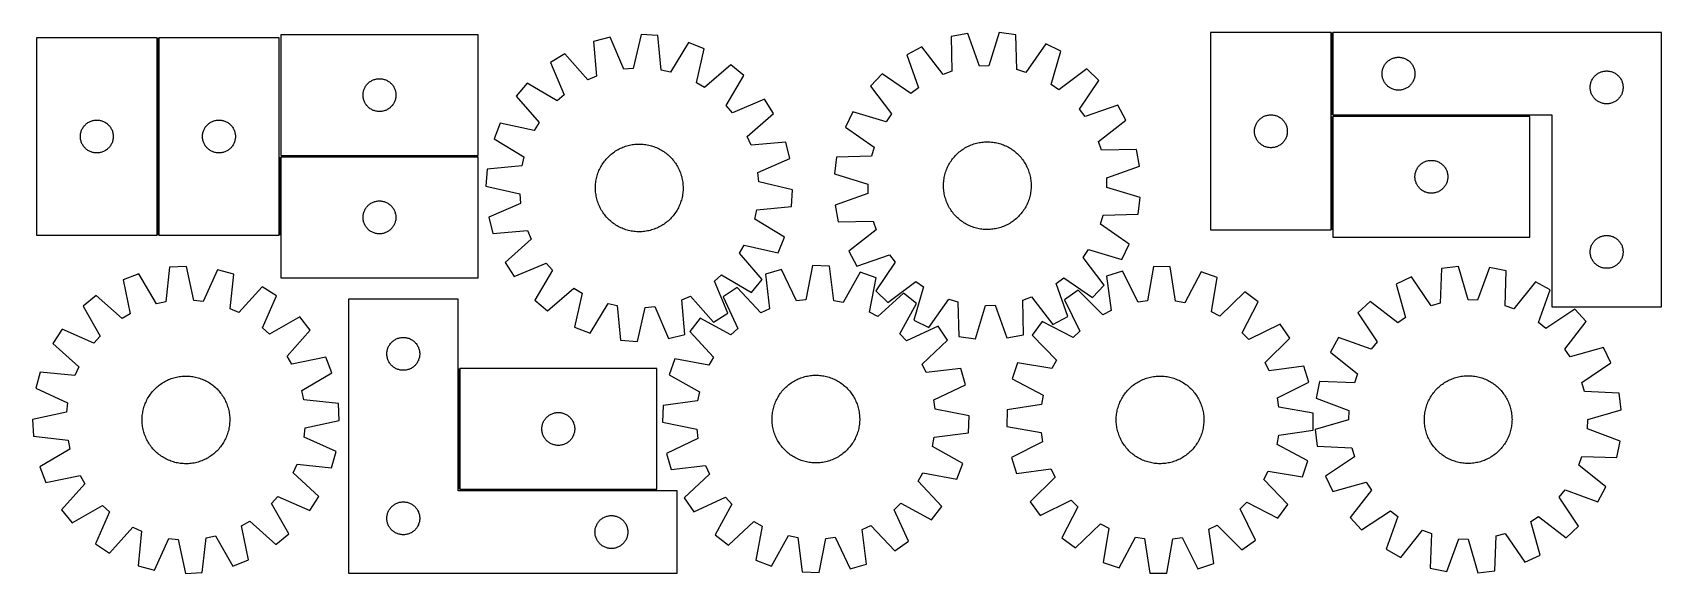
# Model space of a CAD drawing. Header units: millimetres. Extents: x 7 to 1493, y 7 to 500.
import ezdxf

# ---------------------------------------------------------------- set-up
doc = ezdxf.new("R2010")
doc.units = ezdxf.units.MM
doc.layers.add('COMMON', color=5, linetype='CONTINUOUS', true_color=0x0000ff)
doc.layers.add('CUT', color=7, linetype='CONTINUOUS', true_color=0x000000)

msp = doc.modelspace()

# ---------------------------------------------------------------- linework, layer by layer
at = {"layer": 'COMMON'}
for p, q in [((120.928801, 494.990021), (120.928801, 314.990021)), ((1192.728183, 424.759069), (1192.728183, 499.759069)), ((1192.728182, 423.259068), (1192.728182, 319.759069)), ((1373.478183, 424.009069), (1193.478183, 424.009069)), ((413.178803, 386.981237), (233.224942, 386.981237)), ((232.428802, 386.231236), (232.428802, 314.990021)), ((395.692962, 193.244415), (395.692962, 83.244415)), ((396.442963, 82.494414), (576.442963, 82.494414))]:
    msp.add_line(p, q, dxfattribs=at)
at = {"layer": 'CUT'}
for p, q in [((10.178801, 494.990021), (10.178801, 314.990021)), ((120.178801, 494.990021), (10.178801, 494.990021)), ((120.178801, 314.990021), (120.178801, 494.990021)), ((231.678802, 494.990021), (121.678802, 494.990021)), ((121.678802, 494.990021), (121.678802, 314.990021)), ((231.678802, 314.990021), (231.678802, 494.990021)), ((413.224942, 497.731237), (233.224942, 497.731237)), ((233.224942, 497.731237), (233.224942, 387.731237)), ((413.224942, 387.731237), (413.224942, 497.731237)), ((533.658471, 495.520666), (518.739356, 491.758947)), ((518.739356, 491.758947), (521.416951, 460.10764)), ((546.308082, 466.383712), (533.658471, 495.520666)), ((562.082038, 498.083223), (554.84779, 467.153618)), ((577.433395, 497.05057), (562.082038, 498.083223)), ((580.460076, 465.430735), (577.433395, 497.05057)), ((605.257687, 490.70434), (588.819735, 463.524044)), ((619.538588, 484.978399), (605.257687, 490.70434)), ((860.307663, 499.009219), (845.176964, 496.217714)), ((845.176964, 496.217714), (845.807269, 464.459605)), ((871.051407, 469.116968), (860.307663, 499.009219)), ((888.837333, 499.732935), (879.622993, 469.334404)), ((904.090105, 497.712172), (888.837333, 499.732935)), ((905.070799, 465.962951), (904.090105, 497.712172)), ((1191.978182, 499.759069), (1081.978182, 499.759069)), ((1081.978182, 499.759069), (1081.978182, 319.759069)), ((1191.978182, 319.759069), (1191.978182, 499.759069)), ((1493.478183, 499.759069), (1193.478183, 499.759069)), ((1193.478183, 499.759069), (1193.478183, 424.759069)), ((1493.478183, 249.759069), (1493.478183, 499.759069)), ((492.498811, 480.538447), (479.472324, 472.350579)), ((513.53312, 456.736501), (492.498811, 480.538447)), ((612.646066, 453.970853), (619.538588, 484.978399)), ((818.267276, 486.713267), (804.739749, 479.382744)), ((804.739749, 479.382744), (815.153, 449.373763)), ((837.722398, 461.604045), (818.267276, 486.713267)), ((931.447074, 489.584313), (913.290053, 463.52098)), ((945.328872, 482.949087), (931.447074, 489.584313)), ((936.450519, 452.450733), (945.328872, 482.949087)), ((1246.428532, 475.499251), (1247.119467, 475.844603)), ((1247.119467, 475.844603), (1247.827265, 476.153928)), ((1247.827265, 476.153928), (1248.550047, 476.426407)), ((1248.550047, 476.426407), (1249.285899, 476.661317)), ((1249.285899, 476.661317), (1250.032867, 476.858034)), ((1250.032867, 476.858034), (1250.788972, 477.016038)), ((1250.788972, 477.016038), (1251.552208, 477.134909)), ((1251.552208, 477.134909), (1252.320551, 477.214332)), ((1252.320551, 477.214332), (1253.091964, 477.254096)), ((1253.091964, 477.254096), (1253.864402, 477.254096)), ((1253.864402, 477.254096), (1254.635815, 477.214332)), ((1254.635815, 477.214332), (1255.404158, 477.134909)), ((1255.404158, 477.134909), (1256.167395, 477.016038)), ((1256.167395, 477.016038), (1256.923499, 476.858034)), ((1256.923499, 476.858034), (1257.670468, 476.661317)), ((1257.670468, 476.661317), (1258.406319, 476.426407)), ((1258.406319, 476.426407), (1259.129102, 476.153928)), ((1259.129102, 476.153928), (1259.836899, 475.844603)), ((1259.836899, 475.844603), (1260.527834, 475.499251)), ((479.472324, 472.350579), (491.79966, 443.075819)), ((554.84779, 467.153618), (546.308082, 466.383712)), ((588.819735, 463.524044), (580.460076, 465.430735)), ((644.039969, 470.344597), (620.007375, 449.574206)), ((655.8525, 460.485862), (644.039969, 470.344597)), ((782.084151, 462.027927), (771.483964, 450.87595)), ((808.346247, 444.159601), (782.084151, 462.027927)), ((845.807269, 464.459605), (837.722398, 461.604045)), ((879.622993, 469.334404), (871.051407, 469.116968)), ((913.290053, 463.52098), (905.070799, 465.962951)), ((968.835249, 466.765266), (943.512884, 447.588391)), ((979.987226, 456.16508), (968.835249, 466.765266)), ((1238.478183, 462.259069), (1238.498072, 463.03125)), ((1238.498072, 461.486887), (1238.478183, 462.259069)), ((1238.498072, 463.03125), (1238.557685, 463.801384)), ((1238.557685, 460.716754), (1238.498072, 461.486887)), ((1238.557685, 463.801384), (1238.656865, 464.567427)), ((1238.656865, 464.567427), (1238.795348, 465.32735)), ((1238.795348, 465.32735), (1238.972767, 466.079136)), ((1238.972767, 466.079136), (1239.188652, 466.820791)), ((1239.188652, 466.820791), (1239.442431, 467.55035)), ((1239.442431, 467.55035), (1239.73343, 468.265877)), ((1239.73343, 468.265877), (1240.060877, 468.965476)), ((1240.060877, 468.965476), (1240.423905, 469.64729)), ((1240.423905, 469.64729), (1240.82155, 470.309512)), ((1240.82155, 470.309512), (1241.252758, 470.950385)), ((1241.252758, 470.950385), (1241.716386, 471.568211)), ((1241.716386, 471.568211), (1242.211204, 472.161351)), ((1242.211204, 472.161351), (1242.7359, 472.728231)), ((1242.7359, 472.728231), (1243.289083, 473.267349)), ((1243.289083, 473.267349), (1243.869285, 473.777275)), ((1243.869285, 473.777275), (1244.474969, 474.256657)), ((1244.474969, 474.256657), (1245.104527, 474.704224)), ((1245.104527, 474.704224), (1245.756291, 475.118788)), ((1245.756291, 475.118788), (1246.428532, 475.499251)), ((1260.527834, 475.499251), (1261.200075, 475.118788)), ((1261.200075, 475.118788), (1261.851839, 474.704224)), ((1261.851839, 474.704224), (1262.481397, 474.256657)), ((1262.481397, 474.256657), (1263.087081, 473.777275)), ((1263.087081, 473.777275), (1263.667283, 473.267349)), ((1263.667283, 473.267349), (1264.220466, 472.728231)), ((1264.220466, 472.728231), (1264.745162, 472.161351)), ((1264.745162, 472.161351), (1265.23998, 471.568211)), ((1265.23998, 471.568211), (1265.703608, 470.950385)), ((1265.703608, 470.950385), (1266.134817, 470.309512)), ((1266.134817, 470.309512), (1266.532462, 469.64729)), ((1266.532462, 469.64729), (1266.895489, 468.965476)), ((1266.895489, 468.965476), (1267.222937, 468.265877)), ((1267.222937, 468.265877), (1267.513935, 467.55035)), ((1267.513935, 467.55035), (1267.767714, 466.820791)), ((1267.767714, 466.820791), (1267.983599, 466.079136)), ((1267.983599, 466.079136), (1268.161018, 465.32735)), ((1268.161018, 465.32735), (1268.299502, 464.567427)), ((1268.299502, 464.567427), (1268.398681, 463.801384)), ((1268.398681, 463.801384), (1268.458294, 463.03125)), ((1268.458294, 461.486887), (1268.398681, 460.716754)), ((1268.458294, 463.03125), (1268.478183, 462.259069)), ((1268.478183, 462.259069), (1268.458294, 461.486887)), ((1433.289083, 460.767349), (1433.869285, 461.277275)), ((1433.869285, 461.277275), (1434.474969, 461.756657)), ((1434.474969, 461.756657), (1435.104527, 462.204224)), ((1435.104527, 462.204224), (1435.756291, 462.618788)), ((1435.756291, 462.618788), (1436.428532, 462.999251)), ((1436.428532, 462.999251), (1437.119467, 463.344603)), ((1437.119467, 463.344603), (1437.827265, 463.653928)), ((1437.827265, 463.653928), (1438.550047, 463.926407)), ((1438.550047, 463.926407), (1439.285899, 464.161317)), ((1439.285899, 464.161317), (1440.032867, 464.358034)), ((1440.032867, 464.358034), (1440.788972, 464.516038)), ((1440.788972, 464.516038), (1441.552208, 464.634909)), ((1441.552208, 464.634909), (1442.320551, 464.714332)), ((1442.320551, 464.714332), (1443.091964, 464.754096)), ((1443.091964, 464.754096), (1443.864402, 464.754096)), ((1443.864402, 464.754096), (1444.635815, 464.714332)), ((1444.635815, 464.714332), (1445.404158, 464.634909)), ((1445.404158, 464.634909), (1446.167395, 464.516038)), ((1446.167395, 464.516038), (1446.923499, 464.358034)), ((1446.923499, 464.358034), (1447.670468, 464.161317)), ((1447.670468, 464.161317), (1448.406319, 463.926407)), ((1448.406319, 463.926407), (1449.129102, 463.653928)), ((1449.129102, 463.653928), (1449.836899, 463.344603)), ((1449.836899, 463.344603), (1450.527834, 462.999251)), ((1450.527834, 462.999251), (1451.200075, 462.618788)), ((1451.200075, 462.618788), (1451.851839, 462.204224)), ((1451.851839, 462.204224), (1452.481397, 461.756657)), ((1452.481397, 461.756657), (1453.087081, 461.277275)), ((1453.087081, 461.277275), (1453.667283, 460.767349)), ((308.542107, 445.799518), (308.719526, 446.551304)), ((308.719526, 446.551304), (308.935412, 447.29296)), ((308.935412, 447.29296), (309.18919, 448.022518)), ((309.18919, 448.022518), (309.480189, 448.738046)), ((309.480189, 448.738046), (309.807636, 449.437644)), ((309.807636, 449.437644), (310.170664, 450.119458)), ((310.170664, 450.119458), (310.568309, 450.78168)), ((310.568309, 450.78168), (310.999517, 451.422554)), ((310.999517, 451.422554), (311.463145, 452.040379)), ((311.463145, 452.040379), (311.957963, 452.633519)), ((311.957963, 452.633519), (312.482659, 453.200399)), ((312.482659, 453.200399), (313.035842, 453.739518)), ((313.035842, 453.739518), (313.616045, 454.249444)), ((313.616045, 454.249444), (314.221728, 454.728826)), ((314.221728, 454.728826), (314.851286, 455.176392)), ((314.851286, 455.176392), (315.50305, 455.590956)), ((315.50305, 455.590956), (316.175291, 455.971419)), ((316.175291, 455.971419), (316.866226, 456.316771)), ((316.866226, 456.316771), (317.574024, 456.626097)), ((317.574024, 456.626097), (318.296807, 456.898575)), ((318.296807, 456.898575), (319.032658, 457.133485)), ((319.032658, 457.133485), (319.779626, 457.330203)), ((319.779626, 457.330203), (320.535731, 457.488206)), ((320.535731, 457.488206), (321.298967, 457.607077)), ((321.298967, 457.607077), (322.06731, 457.6865)), ((322.06731, 457.6865), (322.838724, 457.726264)), ((322.838724, 457.726264), (323.611161, 457.726264)), ((323.611161, 457.726264), (324.382574, 457.6865)), ((324.382574, 457.6865), (325.150918, 457.607077)), ((325.150918, 457.607077), (325.914154, 457.488206)), ((325.914154, 457.488206), (326.670258, 457.330203)), ((326.670258, 457.330203), (327.417227, 457.133485)), ((327.417227, 457.133485), (328.153078, 456.898575)), ((328.153078, 456.898575), (328.875861, 456.626097)), ((328.875861, 456.626097), (329.583658, 456.316771)), ((329.583658, 456.316771), (330.274593, 455.971419)), ((330.274593, 455.971419), (330.946834, 455.590956)), ((330.946834, 455.590956), (331.598598, 455.176392)), ((331.598598, 455.176392), (332.228156, 454.728826)), ((332.228156, 454.728826), (332.83384, 454.249444)), ((332.83384, 454.249444), (333.414042, 453.739518)), ((333.414042, 453.739518), (333.967225, 453.200399)), ((333.967225, 453.200399), (334.491921, 452.633519)), ((334.491921, 452.633519), (334.986739, 452.040379)), ((334.986739, 452.040379), (335.450367, 451.422554)), ((335.450367, 451.422554), (335.881576, 450.78168)), ((335.881576, 450.78168), (336.279221, 450.119458)), ((336.279221, 450.119458), (336.642248, 449.437644)), ((336.642248, 449.437644), (336.969696, 448.738046)), ((336.969696, 448.738046), (337.260695, 448.022518)), ((337.260695, 448.022518), (337.514473, 447.29296)), ((337.514473, 447.29296), (337.730358, 446.551304)), ((337.730358, 446.551304), (337.907778, 445.799518)), ((457.983408, 453.570474), (448.124673, 441.757943)), ((485.34343, 437.433438), (457.983408, 453.570474)), ((521.416951, 460.10764), (513.53312, 456.736501)), ((620.007375, 449.574206), (612.646066, 453.970853)), ((639.715463, 433.12584), (655.8525, 460.485862)), ((771.483964, 450.87595), (790.66084, 425.553584)), ((815.153, 449.373763), (808.346247, 444.159601)), ((943.512884, 447.588391), (936.450519, 452.450733)), ((962.1189, 429.902984), (979.987226, 456.16508)), ((1238.656865, 459.95071), (1238.557685, 460.716754)), ((1238.795348, 459.190788), (1238.656865, 459.95071)), ((1238.972767, 458.439002), (1238.795348, 459.190788)), ((1239.188652, 457.697346), (1238.972767, 458.439002)), ((1239.442431, 456.967787), (1239.188652, 457.697346)), ((1239.73343, 456.25226), (1239.442431, 456.967787)), ((1240.060877, 455.552662), (1239.73343, 456.25226)), ((1240.423905, 454.870848), (1240.060877, 455.552662)), ((1240.82155, 454.208626), (1240.423905, 454.870848)), ((1241.252758, 453.567752), (1240.82155, 454.208626)), ((1241.716386, 452.949927), (1241.252758, 453.567752)), ((1242.211204, 452.356787), (1241.716386, 452.949927)), ((1242.7359, 451.789906), (1242.211204, 452.356787)), ((1243.289083, 451.250788), (1242.7359, 451.789906)), ((1243.869285, 450.740862), (1243.289083, 451.250788)), ((1244.474969, 450.26148), (1243.869285, 450.740862)), ((1245.104527, 449.813914), (1244.474969, 450.26148)), ((1245.756291, 449.399349), (1245.104527, 449.813914)), ((1246.428532, 449.018887), (1245.756291, 449.399349)), ((1247.119467, 448.673535), (1246.428532, 449.018887)), ((1247.827265, 448.364209), (1247.119467, 448.673535)), ((1248.550047, 448.09173), (1247.827265, 448.364209)), ((1249.285899, 447.856821), (1248.550047, 448.09173)), ((1250.032867, 447.660103), (1249.285899, 447.856821)), ((1250.788972, 447.502099), (1250.032867, 447.660103)), ((1251.552208, 447.383229), (1250.788972, 447.502099)), ((1252.320551, 447.303806), (1251.552208, 447.383229)), ((1253.091964, 447.264042), (1252.320551, 447.303806)), ((1253.864402, 447.264042), (1253.091964, 447.264042)), ((1254.635815, 447.303806), (1253.864402, 447.264042)), ((1255.404158, 447.383229), (1254.635815, 447.303806)), ((1256.167395, 447.502099), (1255.404158, 447.383229)), ((1256.923499, 447.660103), (1256.167395, 447.502099)), ((1257.670468, 447.856821), (1256.923499, 447.660103)), ((1258.406319, 448.09173), (1257.670468, 447.856821)), ((1259.129102, 448.364209), (1258.406319, 448.09173)), ((1259.836899, 448.673535), (1259.129102, 448.364209)), ((1260.527834, 449.018887), (1259.836899, 448.673535)), ((1261.200075, 449.399349), (1260.527834, 449.018887)), ((1261.851839, 449.813914), (1261.200075, 449.399349)), ((1262.481397, 450.26148), (1261.851839, 449.813914)), ((1263.087081, 450.740862), (1262.481397, 450.26148)), ((1263.667283, 451.250788), (1263.087081, 450.740862)), ((1264.220466, 451.789906), (1263.667283, 451.250788)), ((1264.745162, 452.356787), (1264.220466, 451.789906)), ((1265.23998, 452.949927), (1264.745162, 452.356787)), ((1265.703608, 453.567752), (1265.23998, 452.949927)), ((1266.134817, 454.208626), (1265.703608, 453.567752)), ((1266.532462, 454.870848), (1266.134817, 454.208626)), ((1266.895489, 455.552662), (1266.532462, 454.870848)), ((1267.222937, 456.25226), (1266.895489, 455.552662)), ((1267.513935, 456.967787), (1267.222937, 456.25226)), ((1267.767714, 457.697346), (1267.513935, 456.967787)), ((1267.983599, 458.439002), (1267.767714, 457.697346)), ((1268.161018, 459.190788), (1267.983599, 458.439002)), ((1268.299502, 459.95071), (1268.161018, 459.190788)), ((1268.398681, 460.716754), (1268.299502, 459.95071)), ((1428.478183, 449.759069), (1428.498072, 450.53125)), ((1428.498072, 448.986887), (1428.478183, 449.759069)), ((1428.498072, 450.53125), (1428.557685, 451.301384)), ((1428.557685, 448.216754), (1428.498072, 448.986887)), ((1428.557685, 451.301384), (1428.656865, 452.067427)), ((1428.656865, 447.45071), (1428.557685, 448.216754)), ((1428.656865, 452.067427), (1428.795348, 452.82735)), ((1428.795348, 446.690788), (1428.656865, 447.45071)), ((1428.795348, 452.82735), (1428.972767, 453.579136)), ((1428.972767, 445.939002), (1428.795348, 446.690788)), ((1428.972767, 453.579136), (1429.188652, 454.320791)), ((1429.188652, 454.320791), (1429.442431, 455.05035)), ((1429.442431, 455.05035), (1429.73343, 455.765877)), ((1429.73343, 455.765877), (1430.060877, 456.465476)), ((1430.060877, 456.465476), (1430.423905, 457.14729)), ((1430.423905, 457.14729), (1430.82155, 457.809512)), ((1430.82155, 457.809512), (1431.252758, 458.450385)), ((1431.252758, 458.450385), (1431.716386, 459.068211)), ((1431.716386, 459.068211), (1432.211204, 459.661351)), ((1432.211204, 459.661351), (1432.7359, 460.228231)), ((1432.7359, 460.228231), (1433.289083, 460.767349)), ((1453.667283, 460.767349), (1454.220466, 460.228231)), ((1454.220466, 460.228231), (1454.745162, 459.661351)), ((1454.745162, 459.661351), (1455.23998, 459.068211)), ((1455.23998, 459.068211), (1455.703608, 458.450385)), ((1455.703608, 458.450385), (1456.134817, 457.809512)), ((1456.134817, 457.809512), (1456.532462, 457.14729)), ((1456.532462, 457.14729), (1456.895489, 456.465476)), ((1456.895489, 456.465476), (1457.222937, 455.765877)), ((1457.222937, 455.765877), (1457.513935, 455.05035)), ((1457.513935, 455.05035), (1457.767714, 454.320791)), ((1457.767714, 454.320791), (1457.983599, 453.579136)), ((1457.983599, 453.579136), (1458.161018, 452.82735)), ((1458.161018, 446.690788), (1457.983599, 445.939002)), ((1458.161018, 452.82735), (1458.299502, 452.067427)), ((1458.299502, 447.45071), (1458.161018, 446.690788)), ((1458.299502, 452.067427), (1458.398681, 451.301384)), ((1458.398681, 448.216754), (1458.299502, 447.45071)), ((1458.398681, 451.301384), (1458.458294, 450.53125)), ((1458.458294, 448.986887), (1458.398681, 448.216754)), ((1458.458294, 450.53125), (1458.478183, 449.759069)), ((1458.478183, 449.759069), (1458.458294, 448.986887)), ((308.224942, 442.731237), (308.244831, 443.503418)), ((308.244831, 441.959056), (308.224942, 442.731237)), ((308.244831, 443.503418), (308.304444, 444.273552)), ((308.304444, 441.188922), (308.244831, 441.959056)), ((308.304444, 444.273552), (308.403624, 445.039596)), ((308.403624, 440.422878), (308.304444, 441.188922)), ((308.403624, 445.039596), (308.542107, 445.799518)), ((308.542107, 439.662956), (308.403624, 440.422878)), ((308.719526, 438.91117), (308.542107, 439.662956)), ((308.935412, 438.169515), (308.719526, 438.91117)), ((309.18919, 437.439956), (308.935412, 438.169515)), ((309.480189, 436.724428), (309.18919, 437.439956)), ((309.807636, 436.02483), (309.480189, 436.724428)), ((310.170664, 435.343016), (309.807636, 436.02483)), ((310.568309, 434.680794), (310.170664, 435.343016)), ((310.999517, 434.039921), (310.568309, 434.680794)), ((311.463145, 433.422095), (310.999517, 434.039921)), ((311.957963, 432.828955), (311.463145, 433.422095)), ((312.482659, 432.262075), (311.957963, 432.828955)), ((313.035842, 431.722957), (312.482659, 432.262075)), ((313.616045, 431.21303), (313.035842, 431.722957)), ((314.221728, 430.733648), (313.616045, 431.21303)), ((332.83384, 431.21303), (332.228156, 430.733648)), ((333.414042, 431.722957), (332.83384, 431.21303)), ((333.967225, 432.262075), (333.414042, 431.722957)), ((334.491921, 432.828955), (333.967225, 432.262075)), ((334.986739, 433.422095), (334.491921, 432.828955)), ((335.450367, 434.039921), (334.986739, 433.422095)), ((335.881576, 434.680794), (335.450367, 434.039921)), ((336.279221, 435.343016), (335.881576, 434.680794)), ((336.642248, 436.02483), (336.279221, 435.343016)), ((336.969696, 436.724428), (336.642248, 436.02483)), ((337.260695, 437.439956), (336.969696, 436.724428)), ((337.514473, 438.169515), (337.260695, 437.439956)), ((337.730358, 438.91117), (337.514473, 438.169515)), ((337.907778, 439.662956), (337.730358, 438.91117)), ((337.907778, 445.799518), (338.046261, 445.039596)), ((338.046261, 440.422878), (337.907778, 439.662956)), ((338.046261, 445.039596), (338.14544, 444.273552)), ((338.14544, 441.188922), (338.046261, 440.422878)), ((338.14544, 444.273552), (338.205054, 443.503418)), ((338.205054, 441.959056), (338.14544, 441.188922)), ((338.205054, 443.503418), (338.224942, 442.731237)), ((338.224942, 442.731237), (338.205054, 441.959056)), ((448.124673, 441.757943), (468.895064, 417.725349)), ((491.79966, 443.075819), (485.34343, 437.433438)), ((645.357845, 426.66961), (639.715463, 433.12584)), ((674.632605, 438.996946), (645.357845, 426.66961)), ((682.820472, 425.970459), (674.632605, 438.996946)), ((997.342044, 433.509482), (967.333062, 423.096231)), ((1004.672566, 419.981954), (997.342044, 433.509482)), ((1429.188652, 445.197346), (1428.972767, 445.939002)), ((1429.442431, 444.467787), (1429.188652, 445.197346)), ((1429.73343, 443.75226), (1429.442431, 444.467787)), ((1430.060877, 443.052662), (1429.73343, 443.75226)), ((1430.423905, 442.370848), (1430.060877, 443.052662)), ((1430.82155, 441.708626), (1430.423905, 442.370848)), ((1431.252758, 441.067752), (1430.82155, 441.708626)), ((1431.716386, 440.449927), (1431.252758, 441.067752)), ((1432.211204, 439.856787), (1431.716386, 440.449927)), ((1432.7359, 439.289906), (1432.211204, 439.856787)), ((1433.289083, 438.750788), (1432.7359, 439.289906)), ((1433.869285, 438.240862), (1433.289083, 438.750788)), ((1434.474969, 437.76148), (1433.869285, 438.240862)), ((1435.104527, 437.313914), (1434.474969, 437.76148)), ((1435.756291, 436.899349), (1435.104527, 437.313914)), ((1436.428532, 436.518887), (1435.756291, 436.899349)), ((1437.119467, 436.173535), (1436.428532, 436.518887)), ((1437.827265, 435.864209), (1437.119467, 436.173535)), ((1438.550047, 435.59173), (1437.827265, 435.864209)), ((1439.285899, 435.356821), (1438.550047, 435.59173)), ((1440.032867, 435.160103), (1439.285899, 435.356821)), ((1440.788972, 435.002099), (1440.032867, 435.160103)), ((1441.552208, 434.883229), (1440.788972, 435.002099)), ((1442.320551, 434.803806), (1441.552208, 434.883229)), ((1443.091964, 434.764042), (1442.320551, 434.803806)), ((1443.864402, 434.764042), (1443.091964, 434.764042)), ((1444.635815, 434.803806), (1443.864402, 434.764042)), ((1445.404158, 434.883229), (1444.635815, 434.803806)), ((1446.167395, 435.002099), (1445.404158, 434.883229)), ((1446.923499, 435.160103), (1446.167395, 435.002099)), ((1447.670468, 435.356821), (1446.923499, 435.160103)), ((1448.406319, 435.59173), (1447.670468, 435.356821)), ((1449.129102, 435.864209), (1448.406319, 435.59173)), ((1449.836899, 436.173535), (1449.129102, 435.864209)), ((1450.527834, 436.518887), (1449.836899, 436.173535)), ((1451.200075, 436.899349), (1450.527834, 436.518887)), ((1451.851839, 437.313914), (1451.200075, 436.899349)), ((1452.481397, 437.76148), (1451.851839, 437.313914)), ((1453.087081, 438.240862), (1452.481397, 437.76148)), ((1453.667283, 438.750788), (1453.087081, 438.240862)), ((1454.220466, 439.289906), (1453.667283, 438.750788)), ((1454.745162, 439.856787), (1454.220466, 439.289906)), ((1455.23998, 440.449927), (1454.745162, 439.856787)), ((1455.703608, 441.067752), (1455.23998, 440.449927)), ((1456.134817, 441.708626), (1455.703608, 441.067752)), ((1456.532462, 442.370848), (1456.134817, 441.708626)), ((1456.895489, 443.052662), (1456.532462, 442.370848)), ((1457.222937, 443.75226), (1456.895489, 443.052662)), ((1457.513935, 444.467787), (1457.222937, 443.75226)), ((1457.767714, 445.197346), (1457.513935, 444.467787)), ((1457.983599, 445.939002), (1457.767714, 445.197346)), ((55.276519, 416.257), (55.869659, 416.751818)), ((55.869659, 416.751818), (56.487485, 417.215446)), ((56.487485, 417.215446), (57.128358, 417.646655)), ((57.128358, 417.646655), (57.79058, 418.0443)), ((57.79058, 418.0443), (58.472394, 418.407327)), ((58.472394, 418.407327), (59.171992, 418.734775)), ((59.171992, 418.734775), (59.88752, 419.025773)), ((59.88752, 419.025773), (60.617079, 419.279552)), ((60.617079, 419.279552), (61.358734, 419.495437)), ((61.358734, 419.495437), (62.11052, 419.672856)), ((62.11052, 419.672856), (62.870442, 419.81134)), ((62.870442, 419.81134), (63.636486, 419.910519)), ((63.636486, 419.910519), (64.40662, 419.970133)), ((64.40662, 419.970133), (65.178801, 419.990021)), ((65.178801, 419.990021), (65.950982, 419.970133)), ((65.950982, 419.970133), (66.721116, 419.910519)), ((66.721116, 419.910519), (67.48716, 419.81134)), ((67.48716, 419.81134), (68.247082, 419.672856)), ((68.247082, 419.672856), (68.998868, 419.495437)), ((68.998868, 419.495437), (69.740524, 419.279552)), ((69.740524, 419.279552), (70.470082, 419.025773)), ((70.470082, 419.025773), (71.18561, 418.734775)), ((71.18561, 418.734775), (71.885208, 418.407327)), ((71.885208, 418.407327), (72.567022, 418.0443)), ((72.567022, 418.0443), (73.229244, 417.646655)), ((73.229244, 417.646655), (73.870118, 417.215446)), ((73.870118, 417.215446), (74.487943, 416.751818)), ((74.487943, 416.751818), (75.081083, 416.257)), ((166.77652, 416.257), (167.36966, 416.751818)), ((167.36966, 416.751818), (167.987486, 417.215446)), ((167.987486, 417.215446), (168.628359, 417.646655)), ((168.628359, 417.646655), (169.290581, 418.0443)), ((169.290581, 418.0443), (169.972395, 418.407327)), ((169.972395, 418.407327), (170.671993, 418.734775)), ((170.671993, 418.734775), (171.387521, 419.025773)), ((171.387521, 419.025773), (172.11708, 419.279552)), ((172.11708, 419.279552), (172.858735, 419.495437)), ((172.858735, 419.495437), (173.610521, 419.672856)), ((173.610521, 419.672856), (174.370443, 419.81134)), ((174.370443, 419.81134), (175.136487, 419.910519)), ((175.136487, 419.910519), (175.906621, 419.970133)), ((175.906621, 419.970133), (176.678802, 419.990021)), ((176.678802, 419.990021), (177.450983, 419.970133)), ((177.450983, 419.970133), (178.221117, 419.910519)), ((178.221117, 419.910519), (178.987161, 419.81134)), ((178.987161, 419.81134), (179.747083, 419.672856)), ((179.747083, 419.672856), (180.498869, 419.495437)), ((180.498869, 419.495437), (181.240525, 419.279552)), ((181.240525, 419.279552), (181.970083, 419.025773)), ((181.970083, 419.025773), (182.685611, 418.734775)), ((182.685611, 418.734775), (183.385209, 418.407327)), ((183.385209, 418.407327), (184.067023, 418.0443)), ((184.067023, 418.0443), (184.729245, 417.646655)), ((184.729245, 417.646655), (185.370119, 417.215446)), ((185.370119, 417.215446), (185.987944, 416.751818)), ((185.987944, 416.751818), (186.581084, 416.257)), ((314.851286, 430.286082), (314.221728, 430.733648)), ((315.50305, 429.871518), (314.851286, 430.286082)), ((316.175291, 429.491055), (315.50305, 429.871518)), ((316.866226, 429.145703), (316.175291, 429.491055)), ((317.574024, 428.836378), (316.866226, 429.145703)), ((318.296807, 428.563899), (317.574024, 428.836378)), ((319.032658, 428.328989), (318.296807, 428.563899)), ((319.779626, 428.132271), (319.032658, 428.328989)), ((320.535731, 427.974268), (319.779626, 428.132271)), ((321.298967, 427.855397), (320.535731, 427.974268)), ((322.06731, 427.775974), (321.298967, 427.855397)), ((322.838724, 427.73621), (322.06731, 427.775974)), ((323.611161, 427.73621), (322.838724, 427.73621)), ((324.382574, 427.775974), (323.611161, 427.73621)), ((325.150918, 427.855397), (324.382574, 427.775974)), ((325.914154, 427.974268), (325.150918, 427.855397)), ((326.670258, 428.132271), (325.914154, 427.974268)), ((327.417227, 428.328989), (326.670258, 428.132271)), ((328.153078, 428.563899), (327.417227, 428.328989)), ((328.875861, 428.836378), (328.153078, 428.563899)), ((329.583658, 429.145703), (328.875861, 428.836378)), ((330.274593, 429.491055), (329.583658, 429.145703)), ((330.946834, 429.871518), (330.274593, 429.491055)), ((331.598598, 430.286082), (330.946834, 429.871518)), ((332.228156, 430.733648), (331.598598, 430.286082)), ((433.490871, 417.256562), (427.76493, 402.975661)), ((464.498417, 410.36404), (433.490871, 417.256562)), ((468.895064, 417.725349), (464.498417, 410.36404)), ((659.018527, 404.93615), (682.820472, 425.970459)), ((755.300144, 427.369572), (748.664917, 413.487774)), ((785.798498, 418.491219), (755.300144, 427.369572)), ((790.66084, 425.553584), (785.798498, 418.491219)), ((967.333062, 423.096231), (962.1189, 429.902984)), ((979.563345, 400.526833), (1004.672566, 419.981954)), ((1123.392648, 416.117785), (1123.738, 416.80872)), ((1123.738, 416.80872), (1124.118463, 417.480961)), ((1124.118463, 417.480961), (1124.533027, 418.132725)), ((1124.533027, 418.132725), (1124.980593, 418.762283)), ((1124.980593, 418.762283), (1125.459975, 419.367966)), ((1125.459975, 419.367966), (1125.969902, 419.948169)), ((1125.969902, 419.948169), (1126.50902, 420.501352)), ((1126.50902, 420.501352), (1127.0759, 421.026048)), ((1127.0759, 421.026048), (1127.66904, 421.520866)), ((1127.66904, 421.520866), (1128.286866, 421.984494)), ((1128.286866, 421.984494), (1128.927739, 422.415702)), ((1128.927739, 422.415702), (1129.589961, 422.813347)), ((1129.589961, 422.813347), (1130.271775, 423.176375)), ((1130.271775, 423.176375), (1130.971374, 423.503822)), ((1130.971374, 423.503822), (1131.686901, 423.794821)), ((1131.686901, 423.794821), (1132.41646, 424.048599)), ((1132.41646, 424.048599), (1133.158115, 424.264485)), ((1133.158115, 424.264485), (1133.909901, 424.441904)), ((1133.909901, 424.441904), (1134.669823, 424.580387)), ((1134.669823, 424.580387), (1135.435867, 424.679567)), ((1135.435867, 424.679567), (1136.206001, 424.73918)), ((1136.206001, 424.73918), (1136.978182, 424.759069)), ((1136.978182, 424.759069), (1137.750363, 424.73918)), ((1137.750363, 424.73918), (1138.520497, 424.679567)), ((1138.520497, 424.679567), (1139.286541, 424.580387)), ((1139.286541, 424.580387), (1140.046463, 424.441904)), ((1140.046463, 424.441904), (1140.798249, 424.264485)), ((1140.798249, 424.264485), (1141.539905, 424.048599)), ((1141.539905, 424.048599), (1142.269463, 423.794821)), ((1142.269463, 423.794821), (1142.984991, 423.503822)), ((1142.984991, 423.503822), (1143.684589, 423.176375)), ((1143.684589, 423.176375), (1144.366403, 422.813347)), ((1144.366403, 422.813347), (1145.028625, 422.415702)), ((1145.028625, 422.415702), (1145.669499, 421.984494)), ((1145.669499, 421.984494), (1146.287324, 421.520866)), ((1146.287324, 421.520866), (1146.880464, 421.026048)), ((1146.880464, 421.026048), (1147.447344, 420.501352)), ((1147.447344, 420.501352), (1147.986463, 419.948169)), ((1147.986463, 419.948169), (1148.496389, 419.367966)), ((1148.496389, 419.367966), (1148.975771, 418.762283)), ((1148.975771, 418.762283), (1149.423337, 418.132725)), ((1149.423337, 418.132725), (1149.837902, 417.480961)), ((1149.837902, 417.480961), (1150.218364, 416.80872)), ((1150.218364, 416.80872), (1150.563716, 416.117785)), ((1193.478183, 424.759069), (1393.478183, 424.759069)), ((1373.478183, 423.259068), (1193.478183, 423.259068)), ((1193.478183, 423.259068), (1193.478183, 313.259068)), ((1373.478183, 313.259068), (1373.478183, 423.259068)), ((1393.478183, 424.759069), (1393.478183, 249.759069)), ((50.183774, 405.37624), (50.223538, 406.147653)), ((50.183774, 404.603802), (50.183774, 405.37624)), ((50.223538, 403.832389), (50.183774, 404.603802)), ((50.223538, 406.147653), (50.302961, 406.915996)), ((50.302961, 403.064046), (50.223538, 403.832389)), ((50.302961, 406.915996), (50.421832, 407.679233)), ((50.421832, 402.30081), (50.302961, 403.064046)), ((50.421832, 407.679233), (50.579835, 408.435337)), ((50.579835, 401.544705), (50.421832, 402.30081)), ((50.579835, 408.435337), (50.776553, 409.182306)), ((50.776553, 400.797737), (50.579835, 401.544705)), ((50.776553, 409.182306), (51.011463, 409.918157)), ((51.011463, 409.918157), (51.283942, 410.64094)), ((51.283942, 410.64094), (51.593267, 411.348737)), ((51.593267, 411.348737), (51.938619, 412.039672)), ((51.938619, 412.039672), (52.319082, 412.711913)), ((52.319082, 412.711913), (52.733646, 413.363677)), ((52.733646, 413.363677), (53.181212, 413.993235)), ((53.181212, 413.993235), (53.660594, 414.598919)), ((53.660594, 414.598919), (54.170521, 415.179121)), ((54.170521, 415.179121), (54.709639, 415.732304)), ((54.709639, 415.732304), (55.276519, 416.257)), ((75.081083, 416.257), (75.647963, 415.732304)), ((75.647963, 415.732304), (76.187082, 415.179121)), ((76.187082, 415.179121), (76.697008, 414.598919)), ((76.697008, 414.598919), (77.17639, 413.993235)), ((77.17639, 413.993235), (77.623956, 413.363677)), ((77.623956, 413.363677), (78.038521, 412.711913)), ((78.038521, 412.711913), (78.418983, 412.039672)), ((78.418983, 412.039672), (78.764335, 411.348737)), ((78.764335, 411.348737), (79.073661, 410.64094)), ((79.073661, 410.64094), (79.34614, 409.918157)), ((79.34614, 409.918157), (79.581049, 409.182306)), ((79.581049, 409.182306), (79.777767, 408.435337)), ((79.777767, 401.544705), (79.581049, 400.797737)), ((79.777767, 408.435337), (79.93577, 407.679233)), ((79.93577, 402.30081), (79.777767, 401.544705)), ((79.93577, 407.679233), (80.054641, 406.915996)), ((80.054641, 403.064046), (79.93577, 402.30081)), ((80.054641, 406.915996), (80.134064, 406.147653)), ((80.134064, 403.832389), (80.054641, 403.064046)), ((80.134064, 406.147653), (80.173828, 405.37624)), ((80.173828, 404.603802), (80.134064, 403.832389)), ((80.173828, 405.37624), (80.173828, 404.603802)), ((161.683775, 405.37624), (161.723539, 406.147653)), ((161.683775, 404.603802), (161.683775, 405.37624)), ((161.723539, 403.832389), (161.683775, 404.603802)), ((161.723539, 406.147653), (161.802962, 406.915996)), ((161.802962, 403.064046), (161.723539, 403.832389)), ((161.802962, 406.915996), (161.921833, 407.679233)), ((161.921833, 402.30081), (161.802962, 403.064046)), ((161.921833, 407.679233), (162.079836, 408.435337)), ((162.079836, 401.544705), (161.921833, 402.30081)), ((162.079836, 408.435337), (162.276554, 409.182306)), ((162.276554, 400.797737), (162.079836, 401.544705)), ((162.276554, 409.182306), (162.511464, 409.918157)), ((162.511464, 409.918157), (162.783943, 410.64094)), ((162.783943, 410.64094), (163.093268, 411.348737)), ((163.093268, 411.348737), (163.43862, 412.039672)), ((163.43862, 412.039672), (163.819083, 412.711913)), ((163.819083, 412.711913), (164.233647, 413.363677)), ((164.233647, 413.363677), (164.681213, 413.993235)), ((164.681213, 413.993235), (165.160595, 414.598919)), ((165.160595, 414.598919), (165.670522, 415.179121)), ((165.670522, 415.179121), (166.20964, 415.732304)), ((166.20964, 415.732304), (166.77652, 416.257)), ((186.581084, 416.257), (187.147964, 415.732304)), ((187.147964, 415.732304), (187.687083, 415.179121)), ((187.687083, 415.179121), (188.197009, 414.598919)), ((188.197009, 414.598919), (188.676391, 413.993235)), ((188.676391, 413.993235), (189.123957, 413.363677)), ((189.123957, 413.363677), (189.538522, 412.711913)), ((189.538522, 412.711913), (189.918984, 412.039672)), ((189.918984, 412.039672), (190.264336, 411.348737)), ((190.264336, 411.348737), (190.573662, 410.64094)), ((190.573662, 410.64094), (190.846141, 409.918157)), ((190.846141, 409.918157), (191.08105, 409.182306)), ((191.08105, 409.182306), (191.277768, 408.435337)), ((191.277768, 401.544705), (191.08105, 400.797737)), ((191.277768, 408.435337), (191.435771, 407.679233)), ((191.435771, 402.30081), (191.277768, 401.544705)), ((191.435771, 407.679233), (191.554642, 406.915996)), ((191.554642, 403.064046), (191.435771, 402.30081)), ((191.554642, 406.915996), (191.634065, 406.147653)), ((191.634065, 403.832389), (191.554642, 403.064046)), ((191.634065, 406.147653), (191.673829, 405.37624)), ((191.673829, 404.603802), (191.634065, 403.832389)), ((191.673829, 405.37624), (191.673829, 404.603802)), ((427.76493, 402.975661), (454.945226, 386.537709)), ((662.389666, 397.052319), (659.018527, 404.93615)), ((748.664917, 413.487774), (774.728251, 395.330754)), ((1121.983155, 410.145287), (1122.022919, 410.916701)), ((1121.983155, 409.37285), (1121.983155, 410.145287)), ((1122.022919, 408.601437), (1121.983155, 409.37285)), ((1122.022919, 410.916701), (1122.102342, 411.685044)), ((1122.102342, 407.833093), (1122.022919, 408.601437)), ((1122.102342, 411.685044), (1122.221213, 412.44828)), ((1122.221213, 407.069857), (1122.102342, 407.833093)), ((1122.221213, 412.44828), (1122.379217, 413.204385)), ((1122.379217, 406.313753), (1122.221213, 407.069857)), ((1122.379217, 413.204385), (1122.575934, 413.951353)), ((1122.575934, 405.566784), (1122.379217, 406.313753)), ((1122.575934, 413.951353), (1122.810844, 414.687205)), ((1122.810844, 404.830933), (1122.575934, 405.566784)), ((1122.810844, 414.687205), (1123.083323, 415.409987)), ((1123.083323, 404.10815), (1122.810844, 404.830933)), ((1123.083323, 415.409987), (1123.392648, 416.117785)), ((1123.392648, 403.400353), (1123.083323, 404.10815)), ((1123.738, 402.709418), (1123.392648, 403.400353)), ((1124.118463, 402.037177), (1123.738, 402.709418)), ((1124.533027, 401.385413), (1124.118463, 402.037177)), ((1149.837902, 402.037177), (1149.423337, 401.385413)), ((1150.218364, 402.709418), (1149.837902, 402.037177)), ((1150.563716, 403.400353), (1150.218364, 402.709418)), ((1150.563716, 416.117785), (1150.873042, 415.409987)), ((1150.873042, 404.10815), (1150.563716, 403.400353)), ((1150.873042, 415.409987), (1151.145521, 414.687205)), ((1151.145521, 404.830933), (1150.873042, 404.10815)), ((1151.145521, 414.687205), (1151.38043, 413.951353)), ((1151.38043, 405.566784), (1151.145521, 404.830933)), ((1151.38043, 413.951353), (1151.577148, 413.204385)), ((1151.577148, 406.313753), (1151.38043, 405.566784)), ((1151.577148, 413.204385), (1151.735151, 412.44828)), ((1151.735151, 407.069857), (1151.577148, 406.313753)), ((1151.735151, 412.44828), (1151.854022, 411.685044)), ((1151.854022, 407.833093), (1151.735151, 407.069857)), ((1151.854022, 411.685044), (1151.933445, 410.916701)), ((1151.933445, 408.601437), (1151.854022, 407.833093)), ((1151.933445, 410.916701), (1151.973209, 410.145287)), ((1151.973209, 409.37285), (1151.933445, 408.601437)), ((1151.973209, 410.145287), (1151.973209, 409.37285)), ((51.011463, 400.061885), (50.776553, 400.797737)), ((51.283942, 399.339103), (51.011463, 400.061885)), ((51.593267, 398.631305), (51.283942, 399.339103)), ((51.938619, 397.94037), (51.593267, 398.631305)), ((52.319082, 397.268129), (51.938619, 397.94037)), ((52.733646, 396.616365), (52.319082, 397.268129)), ((53.181212, 395.986807), (52.733646, 396.616365)), ((53.660594, 395.381123), (53.181212, 395.986807)), ((54.170521, 394.800921), (53.660594, 395.381123)), ((54.709639, 394.247738), (54.170521, 394.800921)), ((55.276519, 393.723042), (54.709639, 394.247738)), ((55.869659, 393.228224), (55.276519, 393.723042)), ((56.487485, 392.764596), (55.869659, 393.228224)), ((57.128358, 392.333388), (56.487485, 392.764596)), ((57.79058, 391.935743), (57.128358, 392.333388)), ((58.472394, 391.572715), (57.79058, 391.935743)), ((59.171992, 391.245268), (58.472394, 391.572715)), ((59.88752, 390.954269), (59.171992, 391.245268)), ((60.617079, 390.70049), (59.88752, 390.954269)), ((61.358734, 390.484605), (60.617079, 390.70049)), ((62.11052, 390.307186), (61.358734, 390.484605)), ((62.870442, 390.168703), (62.11052, 390.307186)), ((63.636486, 390.069523), (62.870442, 390.168703)), ((64.40662, 390.00991), (63.636486, 390.069523)), ((65.178801, 389.990021), (64.40662, 390.00991)), ((65.950982, 390.00991), (65.178801, 389.990021)), ((66.721116, 390.069523), (65.950982, 390.00991)), ((67.48716, 390.168703), (66.721116, 390.069523)), ((68.247082, 390.307186), (67.48716, 390.168703)), ((68.998868, 390.484605), (68.247082, 390.307186)), ((69.740524, 390.70049), (68.998868, 390.484605)), ((70.470082, 390.954269), (69.740524, 390.70049)), ((71.18561, 391.245268), (70.470082, 390.954269)), ((71.885208, 391.572715), (71.18561, 391.245268)), ((72.567022, 391.935743), (71.885208, 391.572715)), ((73.229244, 392.333388), (72.567022, 391.935743)), ((73.870118, 392.764596), (73.229244, 392.333388)), ((74.487943, 393.228224), (73.870118, 392.764596)), ((75.081083, 393.723042), (74.487943, 393.228224)), ((75.647963, 394.247738), (75.081083, 393.723042)), ((76.187082, 394.800921), (75.647963, 394.247738)), ((76.697008, 395.381123), (76.187082, 394.800921)), ((77.17639, 395.986807), (76.697008, 395.381123)), ((77.623956, 396.616365), (77.17639, 395.986807)), ((78.038521, 397.268129), (77.623956, 396.616365)), ((78.418983, 397.94037), (78.038521, 397.268129)), ((78.764335, 398.631305), (78.418983, 397.94037)), ((79.073661, 399.339103), (78.764335, 398.631305)), ((79.34614, 400.061885), (79.073661, 399.339103)), ((79.581049, 400.797737), (79.34614, 400.061885)), ((162.511464, 400.061885), (162.276554, 400.797737)), ((162.783943, 399.339103), (162.511464, 400.061885)), ((163.093268, 398.631305), (162.783943, 399.339103)), ((163.43862, 397.94037), (163.093268, 398.631305)), ((163.819083, 397.268129), (163.43862, 397.94037)), ((164.233647, 396.616365), (163.819083, 397.268129)), ((164.681213, 395.986807), (164.233647, 396.616365)), ((165.160595, 395.381123), (164.681213, 395.986807)), ((165.670522, 394.800921), (165.160595, 395.381123)), ((166.20964, 394.247738), (165.670522, 394.800921)), ((166.77652, 393.723042), (166.20964, 394.247738)), ((167.36966, 393.228224), (166.77652, 393.723042)), ((167.987486, 392.764596), (167.36966, 393.228224)), ((168.628359, 392.333388), (167.987486, 392.764596)), ((169.290581, 391.935743), (168.628359, 392.333388)), ((169.972395, 391.572715), (169.290581, 391.935743)), ((170.671993, 391.245268), (169.972395, 391.572715)), ((171.387521, 390.954269), (170.671993, 391.245268)), ((172.11708, 390.70049), (171.387521, 390.954269)), ((172.858735, 390.484605), (172.11708, 390.70049)), ((173.610521, 390.307186), (172.858735, 390.484605)), ((174.370443, 390.168703), (173.610521, 390.307186)), ((175.136487, 390.069523), (174.370443, 390.168703)), ((175.906621, 390.00991), (175.136487, 390.069523)), ((176.678802, 389.990021), (175.906621, 390.00991)), ((177.450983, 390.00991), (176.678802, 389.990021)), ((178.221117, 390.069523), (177.450983, 390.00991)), ((178.987161, 390.168703), (178.221117, 390.069523)), ((179.747083, 390.307186), (178.987161, 390.168703)), ((180.498869, 390.484605), (179.747083, 390.307186)), ((181.240525, 390.70049), (180.498869, 390.484605)), ((181.970083, 390.954269), (181.240525, 390.70049)), ((182.685611, 391.245268), (181.970083, 390.954269)), ((183.385209, 391.572715), (182.685611, 391.245268)), ((184.067023, 391.935743), (183.385209, 391.572715)), ((184.729245, 392.333388), (184.067023, 391.935743)), ((185.370119, 392.764596), (184.729245, 392.333388)), ((185.987944, 393.228224), (185.370119, 392.764596)), ((186.581084, 393.723042), (185.987944, 393.228224)), ((187.147964, 394.247738), (186.581084, 393.723042)), ((187.687083, 394.800921), (187.147964, 394.247738)), ((188.197009, 395.381123), (187.687083, 394.800921)), ((188.676391, 395.986807), (188.197009, 395.381123)), ((189.123957, 396.616365), (188.676391, 395.986807)), ((189.538522, 397.268129), (189.123957, 396.616365)), ((189.918984, 397.94037), (189.538522, 397.268129)), ((190.264336, 398.631305), (189.918984, 397.94037)), ((190.573662, 399.339103), (190.264336, 398.631305)), ((190.846141, 400.061885), (190.573662, 399.339103)), ((191.08105, 400.797737), (190.846141, 400.061885)), ((233.224942, 387.731237), (413.224942, 387.731237)), ((531.992015, 386.278182), (532.891319, 387.155826)), ((532.891319, 387.155826), (533.817747, 388.004789)), ((533.817747, 388.004789), (534.770384, 388.824233)), ((534.770384, 388.824233), (535.748291, 389.61335)), ((535.748291, 389.61335), (536.750501, 390.371361)), ((536.750501, 390.371361), (537.776027, 391.097518)), ((537.776027, 391.097518), (538.823856, 391.791104)), ((538.823856, 391.791104), (539.892954, 392.451434)), ((539.892954, 392.451434), (540.982266, 393.077858)), ((540.982266, 393.077858), (542.090717, 393.669756)), ((542.090717, 393.669756), (543.217213, 394.226545)), ((543.217213, 394.226545), (544.360642, 394.747675)), ((544.360642, 394.747675), (545.519876, 395.232632)), ((545.519876, 395.232632), (546.693771, 395.680937)), ((546.693771, 395.680937), (547.881168, 396.092148)), ((547.881168, 396.092148), (549.080896, 396.465859)), ((549.080896, 396.465859), (550.29177, 396.801702)), ((550.29177, 396.801702), (551.512596, 397.099344)), ((551.512596, 397.099344), (552.742169, 397.358492)), ((552.742169, 397.358492), (553.979275, 397.578891)), ((553.979275, 397.578891), (555.222693, 397.760322)), ((555.222693, 397.760322), (556.471197, 397.902607)), ((556.471197, 397.902607), (557.723554, 398.005605)), ((557.723554, 398.005605), (558.978529, 398.069215)), ((558.978529, 398.069215), (560.234882, 398.093375)), ((560.234882, 398.093375), (561.491374, 398.078059)), ((561.491374, 398.078059), (562.746765, 398.023283)), ((562.746765, 398.023283), (563.999816, 397.929101)), ((563.999816, 397.929101), (565.24929, 397.795607)), ((565.24929, 397.795607), (566.493955, 397.622932)), ((566.493955, 397.622932), (567.732581, 397.411246)), ((567.732581, 397.411246), (568.963948, 397.160758)), ((568.963948, 397.160758), (570.186838, 396.871716)), ((570.186838, 396.871716), (571.400046, 396.544404)), ((571.400046, 396.544404), (572.602375, 396.179146)), ((572.602375, 396.179146), (573.792637, 395.776303)), ((573.792637, 395.776303), (574.969658, 395.336271)), ((574.969658, 395.336271), (576.132276, 394.859485)), ((576.132276, 394.859485), (577.279345, 394.346416)), ((577.279345, 394.346416), (578.409732, 393.797569)), ((578.409732, 393.797569), (579.522321, 393.213487)), ((579.522321, 393.213487), (580.616015, 392.594746)), ((580.616015, 392.594746), (581.689734, 391.941956)), ((581.689734, 391.941956), (582.742419, 391.255763)), ((582.742419, 391.255763), (583.77303, 390.536842)), ((583.77303, 390.536842), (584.780551, 389.785904)), ((584.780551, 389.785904), (585.763987, 389.003689)), ((585.763987, 389.003689), (586.722369, 388.19097)), ((586.722369, 388.19097), (587.654749, 387.348548)), ((587.654749, 387.348548), (588.560207, 386.477255)), ((694.040973, 399.729914), (662.389666, 397.052319)), ((697.802692, 384.810799), (694.040973, 399.729914)), ((772.28628, 387.111499), (740.537059, 386.130806)), ((774.728251, 395.330754), (772.28628, 387.111499)), ((848.052263, 386.543397), (848.896287, 387.474327)), ((848.896287, 387.474327), (849.769135, 388.378287)), ((849.769135, 388.378287), (850.669947, 389.254383)), ((850.669947, 389.254383), (851.597833, 390.101752)), ((851.597833, 390.101752), (852.551878, 390.919557)), ((852.551878, 390.919557), (853.53114, 391.706992)), ((853.53114, 391.706992), (854.534652, 392.463278)), ((854.534652, 392.463278), (855.561425, 393.187671)), ((855.561425, 393.187671), (856.610445, 393.879454)), ((856.610445, 393.879454), (857.680677, 394.537945)), ((857.680677, 394.537945), (858.771064, 395.162495)), ((858.771064, 395.162495), (859.880531, 395.752486)), ((859.880531, 395.752486), (861.007983, 396.307337)), ((861.007983, 396.307337), (862.152306, 396.826501)), ((862.152306, 396.826501), (863.312372, 397.309464)), ((863.312372, 397.309464), (864.487036, 397.75575)), ((864.487036, 397.75575), (865.675139, 398.164919)), ((865.675139, 398.164919), (866.875508, 398.536566)), ((866.875508, 398.536566), (868.086958, 398.870326)), ((868.086958, 398.870326), (869.308293, 399.165869)), ((869.308293, 399.165869), (870.53831, 399.422903)), ((870.53831, 399.422903), (871.775793, 399.641174)), ((871.775793, 399.641174), (873.019522, 399.820467)), ((873.019522, 399.820467), (874.268268, 399.960605)), ((874.268268, 399.960605), (875.520801, 400.06145)), ((875.520801, 400.06145), (876.775882, 400.122902)), ((876.775882, 400.122902), (878.032275, 400.144901)), ((878.032275, 400.144901), (879.288739, 400.127425)), ((879.288739, 400.127425), (880.544034, 400.07049)), ((880.544034, 400.07049), (881.796921, 399.974155)), ((881.796921, 399.974155), (883.046164, 399.838512)), ((883.046164, 399.838512), (884.29053, 399.663697)), ((884.29053, 399.663697), (885.528791, 399.449882)), ((885.528791, 399.449882), (886.759725, 399.197277)), ((886.759725, 399.197277), (887.982116, 398.906133)), ((887.982116, 398.906133), (889.19476, 398.576735)), ((889.19476, 398.576735), (890.396458, 398.209411)), ((890.396458, 398.209411), (891.586026, 397.804521)), ((891.586026, 397.804521), (892.762289, 397.362466)), ((892.762289, 397.362466), (893.924086, 396.883682)), ((893.924086, 396.883682), (895.070271, 396.368641)), ((895.070271, 396.368641), (896.199712, 395.817852)), ((896.199712, 395.817852), (897.311296, 395.231858)), ((897.311296, 395.231858), (898.403924, 394.611237)), ((898.403924, 394.611237), (899.476519, 393.956602)), ((899.476519, 393.956602), (900.528022, 393.268599)), ((900.528022, 393.268599), (901.557396, 392.547908)), ((901.557396, 392.547908), (902.563624, 391.795238)), ((902.563624, 391.795238), (903.545714, 391.011334)), ((903.545714, 391.011334), (904.502696, 390.196968)), ((904.502696, 390.196968), (905.433627, 389.352944)), ((905.433627, 389.352944), (906.337586, 388.480096)), ((906.337586, 388.480096), (907.213683, 387.579284)), ((907.213683, 387.579284), (908.061052, 386.651398)), ((908.061052, 386.651398), (908.878857, 385.697353)), ((982.418905, 392.441962), (979.563345, 400.526833)), ((1014.177014, 393.072267), (982.418905, 392.441962)), ((1016.968519, 377.941568), (1014.177014, 393.072267)), ((1124.980593, 400.755855), (1124.533027, 401.385413)), ((1125.459975, 400.150171), (1124.980593, 400.755855)), ((1125.969902, 399.569969), (1125.459975, 400.150171)), ((1126.50902, 399.016786), (1125.969902, 399.569969)), ((1127.0759, 398.49209), (1126.50902, 399.016786)), ((1127.66904, 397.997272), (1127.0759, 398.49209)), ((1128.286866, 397.533644), (1127.66904, 397.997272)), ((1128.927739, 397.102435), (1128.286866, 397.533644)), ((1129.589961, 396.70479), (1128.927739, 397.102435)), ((1130.271775, 396.341763), (1129.589961, 396.70479)), ((1130.971374, 396.014315), (1130.271775, 396.341763)), ((1131.686901, 395.723316), (1130.971374, 396.014315)), ((1132.41646, 395.469538), (1131.686901, 395.723316)), ((1133.158115, 395.253653), (1132.41646, 395.469538)), ((1133.909901, 395.076233), (1133.158115, 395.253653)), ((1134.669823, 394.93775), (1133.909901, 395.076233)), ((1135.435867, 394.838571), (1134.669823, 394.93775)), ((1136.206001, 394.778957), (1135.435867, 394.838571)), ((1136.978182, 394.759069), (1136.206001, 394.778957)), ((1137.750363, 394.778957), (1136.978182, 394.759069)), ((1138.520497, 394.838571), (1137.750363, 394.778957)), ((1139.286541, 394.93775), (1138.520497, 394.838571)), ((1140.046463, 395.076233), (1139.286541, 394.93775)), ((1140.798249, 395.253653), (1140.046463, 395.076233)), ((1141.539905, 395.469538), (1140.798249, 395.253653)), ((1142.269463, 395.723316), (1141.539905, 395.469538)), ((1142.984991, 396.014315), (1142.269463, 395.723316)), ((1143.684589, 396.341763), (1142.984991, 396.014315)), ((1144.366403, 396.70479), (1143.684589, 396.341763)), ((1145.028625, 397.102435), (1144.366403, 396.70479)), ((1145.669499, 397.533644), (1145.028625, 397.102435)), ((1146.287324, 397.997272), (1145.669499, 397.533644)), ((1146.880464, 398.49209), (1146.287324, 397.997272)), ((1147.447344, 399.016786), (1146.880464, 398.49209)), ((1147.986463, 399.569969), (1147.447344, 399.016786)), ((1148.496389, 400.150171), (1147.986463, 399.569969)), ((1148.975771, 400.755855), (1148.496389, 400.150171)), ((1149.423337, 401.385413), (1148.975771, 400.755855)), ((413.178803, 386.231236), (233.178803, 386.231236)), ((233.178803, 386.231236), (233.178803, 276.231236)), ((413.178803, 276.231236), (413.178803, 386.231236)), ((421.4187, 375.15137), (420.386048, 359.800012)), ((453.038535, 378.17805), (421.4187, 375.15137)), ((454.945226, 386.537709), (453.038535, 378.17805)), ((522.692967, 371.510611), (523.132999, 372.687632)), ((523.132999, 372.687632), (523.609785, 373.850251)), ((523.609785, 373.850251), (524.122855, 374.997319)), ((524.122855, 374.997319), (524.671701, 376.127706)), ((524.671701, 376.127706), (525.255783, 377.240295)), ((525.255783, 377.240295), (525.874524, 378.333989)), ((525.874524, 378.333989), (526.527314, 379.407708)), ((526.527314, 379.407708), (527.213508, 380.460393)), ((527.213508, 380.460393), (527.932428, 381.491004)), ((527.932428, 381.491004), (528.683367, 382.498525)), ((528.683367, 382.498525), (529.465581, 383.481962)), ((529.465581, 383.481962), (530.278301, 384.440343)), ((530.278301, 384.440343), (531.120722, 385.372723)), ((531.120722, 385.372723), (531.992015, 386.278182)), ((588.560207, 386.477255), (589.437851, 385.577951)), ((589.437851, 385.577951), (590.286815, 384.651523)), ((590.286815, 384.651523), (591.106259, 383.698886)), ((591.106259, 383.698886), (591.895376, 382.72098)), ((591.895376, 382.72098), (592.653387, 381.718769)), ((592.653387, 381.718769), (593.379544, 380.693243)), ((593.379544, 380.693243), (594.07313, 379.645414)), ((594.07313, 379.645414), (594.73346, 378.576316)), ((594.73346, 378.576316), (595.359883, 377.487004)), ((595.359883, 377.487004), (595.951782, 376.378553)), ((595.951782, 376.378553), (596.508571, 375.252057)), ((596.508571, 375.252057), (597.029701, 374.108628)), ((597.029701, 374.108628), (597.514658, 372.949394)), ((597.514658, 372.949394), (597.962963, 371.775499)), ((597.962963, 371.775499), (598.374174, 370.588102)), ((668.665738, 372.161188), (697.802692, 384.810799)), ((669.435644, 363.62148), (668.665738, 372.161188)), ((740.537059, 386.130806), (738.516296, 370.878033)), ((839.672495, 371.23546), (840.03982, 372.437159)), ((840.03982, 372.437159), (840.44471, 373.626727)), ((840.44471, 373.626727), (840.886765, 374.802989)), ((840.886765, 374.802989), (841.365549, 375.964787)), ((841.365549, 375.964787), (841.88059, 377.110971)), ((841.88059, 377.110971), (842.431379, 378.240413)), ((842.431379, 378.240413), (843.017373, 379.351996)), ((843.017373, 379.351996), (843.637994, 380.444625)), ((843.637994, 380.444625), (844.292629, 381.51722)), ((844.292629, 381.51722), (844.980631, 382.568723)), ((844.980631, 382.568723), (845.701323, 383.598097)), ((845.701323, 383.598097), (846.453993, 384.604325)), ((846.453993, 384.604325), (847.237897, 385.586415)), ((847.237897, 385.586415), (848.052263, 386.543397)), ((908.878857, 385.697353), (909.666291, 384.718091)), ((909.666291, 384.718091), (910.422578, 383.714579)), ((910.422578, 383.714579), (911.14697, 382.687806)), ((911.14697, 382.687806), (911.838753, 381.638786)), ((911.838753, 381.638786), (912.497245, 380.568554)), ((912.497245, 380.568554), (913.121794, 379.478167)), ((913.121794, 379.478167), (913.711786, 378.3687)), ((913.711786, 378.3687), (914.266637, 377.241248)), ((914.266637, 377.241248), (914.7858, 376.096925)), ((914.7858, 376.096925), (915.268763, 374.936858)), ((915.268763, 374.936858), (915.715049, 373.762194)), ((915.715049, 373.762194), (916.124218, 372.574092)), ((916.124218, 372.574092), (916.495866, 371.373723)), ((987.076267, 367.197824), (1016.968519, 377.941568)), ((1268.795348, 371.327349), (1268.972767, 372.079135)), ((1268.972767, 372.079135), (1269.188652, 372.82079)), ((1269.188652, 372.82079), (1269.442431, 373.550349)), ((1269.442431, 373.550349), (1269.73343, 374.265876)), ((1269.73343, 374.265876), (1270.060877, 374.965475)), ((1270.060877, 374.965475), (1270.423905, 375.647289)), ((1270.423905, 375.647289), (1270.82155, 376.309511)), ((1270.82155, 376.309511), (1271.252758, 376.950384)), ((1271.252758, 376.950384), (1271.716386, 377.56821)), ((1271.716386, 377.56821), (1272.211204, 378.16135)), ((1272.211204, 378.16135), (1272.7359, 378.72823)), ((1272.7359, 378.72823), (1273.289083, 379.267348)), ((1273.289083, 379.267348), (1273.869285, 379.777274)), ((1273.869285, 379.777274), (1274.474969, 380.256656)), ((1274.474969, 380.256656), (1275.104527, 380.704223)), ((1275.104527, 380.704223), (1275.756291, 381.118787)), ((1275.756291, 381.118787), (1276.428532, 381.49925)), ((1276.428532, 381.49925), (1277.119467, 381.844602)), ((1277.119467, 381.844602), (1277.827265, 382.153927)), ((1277.827265, 382.153927), (1278.550047, 382.426406)), ((1278.550047, 382.426406), (1279.285899, 382.661316)), ((1279.285899, 382.661316), (1280.032867, 382.858033)), ((1280.032867, 382.858033), (1280.788972, 383.016037)), ((1280.788972, 383.016037), (1281.552208, 383.134908)), ((1281.552208, 383.134908), (1282.320551, 383.214331)), ((1282.320551, 383.214331), (1283.091964, 383.254095)), ((1283.091964, 383.254095), (1283.864402, 383.254095)), ((1283.864402, 383.254095), (1284.635815, 383.214331)), ((1284.635815, 383.214331), (1285.404158, 383.134908)), ((1285.404158, 383.134908), (1286.167395, 383.016037)), ((1286.167395, 383.016037), (1286.923499, 382.858033)), ((1286.923499, 382.858033), (1287.670468, 382.661316)), ((1287.670468, 382.661316), (1288.406319, 382.426406)), ((1288.406319, 382.426406), (1289.129102, 382.153927)), ((1289.129102, 382.153927), (1289.836899, 381.844602)), ((1289.836899, 381.844602), (1290.527834, 381.49925)), ((1290.527834, 381.49925), (1291.200075, 381.118787)), ((1291.200075, 381.118787), (1291.851839, 380.704223)), ((1291.851839, 380.704223), (1292.481397, 380.256656)), ((1292.481397, 380.256656), (1293.087081, 379.777274)), ((1293.087081, 379.777274), (1293.667283, 379.267348)), ((1293.667283, 379.267348), (1294.220466, 378.72823)), ((1294.220466, 378.72823), (1294.745162, 378.16135)), ((1294.745162, 378.16135), (1295.23998, 377.56821)), ((1295.23998, 377.56821), (1295.703608, 376.950384)), ((1295.703608, 376.950384), (1296.134817, 376.309511)), ((1296.134817, 376.309511), (1296.532462, 375.647289)), ((1296.532462, 375.647289), (1296.895489, 374.965475)), ((1296.895489, 374.965475), (1297.222937, 374.265876)), ((1297.222937, 374.265876), (1297.513935, 373.550349)), ((1297.513935, 373.550349), (1297.767714, 372.82079)), ((1297.767714, 372.82079), (1297.983599, 372.079135)), ((1297.983599, 372.079135), (1298.161018, 371.327349)), ((420.386048, 359.800012), (451.315652, 352.565765)), ((520.375896, 357.952856), (520.391212, 359.209348)), ((520.400055, 356.696503), (520.375896, 357.952856)), ((520.391212, 359.209348), (520.445987, 360.464739)), ((520.445987, 360.464739), (520.540169, 361.71779)), ((520.540169, 361.71779), (520.673663, 362.967264)), ((520.673663, 362.967264), (520.846338, 364.211929)), ((520.846338, 364.211929), (521.058024, 365.450556)), ((521.058024, 365.450556), (521.308512, 366.681922)), ((521.308512, 366.681922), (521.597554, 367.904812)), ((521.597554, 367.904812), (521.924866, 369.11802)), ((521.924866, 369.11802), (522.290124, 370.320349)), ((522.290124, 370.320349), (522.692967, 371.510611)), ((598.374174, 370.588102), (598.747885, 369.388374)), ((598.747885, 369.388374), (599.083727, 368.1775)), ((599.083727, 368.1775), (599.38137, 366.956674)), ((599.38137, 366.956674), (599.640518, 365.727101)), ((599.640518, 365.727101), (599.860916, 364.489995)), ((599.860916, 364.489995), (600.042348, 363.246577)), ((600.042348, 363.246577), (600.184633, 361.998073)), ((600.184633, 361.998073), (600.287631, 360.745716)), ((600.287631, 360.745716), (600.351241, 359.490742)), ((600.360084, 356.977896), (600.305309, 355.722505)), ((600.351241, 359.490742), (600.3754, 358.234388)), ((600.3754, 358.234388), (600.360084, 356.977896)), ((700.365248, 356.387232), (669.435644, 363.62148)), ((738.516296, 370.878033), (768.914827, 361.663694)), ((768.914827, 361.663694), (769.132263, 353.092107)), ((838.10433, 360.072976), (838.121806, 361.32944)), ((838.126329, 358.816583), (838.10433, 360.072976)), ((838.121806, 361.32944), (838.17874, 362.584735)), ((838.187781, 357.561501), (838.126329, 358.816583)), ((838.17874, 362.584735), (838.275076, 363.837622)), ((838.288626, 356.308969), (838.187781, 357.561501)), ((838.275076, 363.837622), (838.410719, 365.086865)), ((838.410719, 365.086865), (838.585534, 366.331231)), ((838.585534, 366.331231), (838.799349, 367.569491)), ((838.799349, 367.569491), (839.051954, 368.800425)), ((839.051954, 368.800425), (839.343098, 370.022817)), ((839.343098, 370.022817), (839.672495, 371.23546)), ((916.495866, 371.373723), (916.829626, 370.162273)), ((916.829626, 370.162273), (917.125168, 368.940937)), ((917.125168, 368.940937), (917.382202, 367.710921)), ((917.382202, 367.710921), (917.600473, 366.473438)), ((917.600473, 366.473438), (917.779766, 365.229709)), ((917.779766, 365.229709), (917.919904, 363.980963)), ((917.919904, 363.980963), (918.020749, 362.72843)), ((918.02979, 357.705197), (917.933454, 356.45231)), ((918.020749, 362.72843), (918.082202, 361.473348)), ((918.086724, 358.960492), (918.02979, 357.705197)), ((918.082202, 361.473348), (918.1042, 360.216956)), ((918.1042, 360.216956), (918.086724, 358.960492)), ((987.293704, 358.626238), (987.076267, 367.197824)), ((1017.692235, 349.411898), (987.293704, 358.626238)), ((1268.478183, 368.259068), (1268.498072, 369.031249)), ((1268.498072, 367.486886), (1268.478183, 368.259068)), ((1268.498072, 369.031249), (1268.557685, 369.801383)), ((1268.557685, 366.716753), (1268.498072, 367.486886)), ((1268.557685, 369.801383), (1268.656865, 370.567426)), ((1268.656865, 365.950709), (1268.557685, 366.716753)), ((1268.656865, 370.567426), (1268.795348, 371.327349)), ((1268.795348, 365.190787), (1268.656865, 365.950709)), ((1268.972767, 364.439001), (1268.795348, 365.190787)), ((1269.188652, 363.697345), (1268.972767, 364.439001)), ((1269.442431, 362.967786), (1269.188652, 363.697345)), ((1269.73343, 362.252259), (1269.442431, 362.967786)), ((1270.060877, 361.552661), (1269.73343, 362.252259)), ((1270.423905, 360.870847), (1270.060877, 361.552661)), ((1270.82155, 360.208625), (1270.423905, 360.870847)), ((1271.252758, 359.567751), (1270.82155, 360.208625)), ((1271.716386, 358.949926), (1271.252758, 359.567751)), ((1272.211204, 358.356786), (1271.716386, 358.949926)), ((1272.7359, 357.789905), (1272.211204, 358.356786)), ((1273.289083, 357.250787), (1272.7359, 357.789905)), ((1273.869285, 356.740861), (1273.289083, 357.250787)), ((1293.667283, 357.250787), (1293.087081, 356.740861)), ((1294.220466, 357.789905), (1293.667283, 357.250787)), ((1294.745162, 358.356786), (1294.220466, 357.789905)), ((1295.23998, 358.949926), (1294.745162, 358.356786)), ((1295.703608, 359.567751), (1295.23998, 358.949926)), ((1296.134817, 360.208625), (1295.703608, 359.567751)), ((1296.532462, 360.870847), (1296.134817, 360.208625)), ((1296.895489, 361.552661), (1296.532462, 360.870847)), ((1297.222937, 362.252259), (1296.895489, 361.552661)), ((1297.513935, 362.967786), (1297.222937, 362.252259)), ((1297.767714, 363.697345), (1297.513935, 362.967786)), ((1297.983599, 364.439001), (1297.767714, 363.697345)), ((1298.161018, 365.190787), (1297.983599, 364.439001)), ((1298.161018, 371.327349), (1298.299502, 370.567426)), ((1298.299502, 365.950709), (1298.161018, 365.190787)), ((1298.299502, 370.567426), (1298.398681, 369.801383)), ((1298.398681, 366.716753), (1298.299502, 365.950709)), ((1298.398681, 369.801383), (1298.458294, 369.031249)), ((1298.458294, 367.486886), (1298.398681, 366.716753)), ((1298.458294, 369.031249), (1298.478183, 368.259068)), ((1298.478183, 368.259068), (1298.458294, 367.486886)), ((312.43652, 341.700398), (312.989703, 342.239517)), ((312.989703, 342.239517), (313.569905, 342.749443)), ((313.569905, 342.749443), (314.175589, 343.228825)), ((314.175589, 343.228825), (314.805147, 343.676391)), ((314.805147, 343.676391), (315.456911, 344.090955)), ((315.456911, 344.090955), (316.129152, 344.471418)), ((316.129152, 344.471418), (316.820087, 344.81677)), ((316.820087, 344.81677), (317.527885, 345.126096)), ((317.527885, 345.126096), (318.250667, 345.398574)), ((318.250667, 345.398574), (318.986519, 345.633484)), ((318.986519, 345.633484), (319.733487, 345.830202)), ((319.733487, 345.830202), (320.489592, 345.988205)), ((320.489592, 345.988205), (321.252828, 346.107076)), ((321.252828, 346.107076), (322.021171, 346.186499)), ((322.021171, 346.186499), (322.792584, 346.226263)), ((322.792584, 346.226263), (323.565022, 346.226263)), ((323.565022, 346.226263), (324.336435, 346.186499)), ((324.336435, 346.186499), (325.104778, 346.107076)), ((325.104778, 346.107076), (325.868014, 345.988205)), ((325.868014, 345.988205), (326.624119, 345.830202)), ((326.624119, 345.830202), (327.371088, 345.633484)), ((327.371088, 345.633484), (328.106939, 345.398574)), ((328.106939, 345.398574), (328.829721, 345.126096)), ((328.829721, 345.126096), (329.537519, 344.81677)), ((329.537519, 344.81677), (330.228454, 344.471418)), ((330.228454, 344.471418), (330.900695, 344.090955)), ((330.900695, 344.090955), (331.552459, 343.676391)), ((331.552459, 343.676391), (332.182017, 343.228825)), ((332.182017, 343.228825), (332.787701, 342.749443)), ((332.787701, 342.749443), (333.367903, 342.239517)), ((333.367903, 342.239517), (333.921086, 341.700398)), ((452.085558, 344.026056), (422.948604, 331.376446)), ((451.315652, 352.565765), (452.085558, 344.026056)), ((520.463665, 355.441529), (520.400055, 356.696503)), ((520.566663, 354.189172), (520.463665, 355.441529)), ((520.708948, 352.940668), (520.566663, 354.189172)), ((520.89038, 351.697249), (520.708948, 352.940668)), ((521.110778, 350.460143), (520.89038, 351.697249)), ((521.369926, 349.23057), (521.110778, 350.460143)), ((521.667569, 348.009745), (521.369926, 349.23057)), ((522.003411, 346.79887), (521.667569, 348.009745)), ((522.377122, 345.599142), (522.003411, 346.79887)), ((522.788333, 344.411745), (522.377122, 345.599142)), ((523.236638, 343.23785), (522.788333, 344.411745)), ((523.721595, 342.078616), (523.236638, 343.23785)), ((524.242725, 340.935187), (523.721595, 342.078616)), ((597.141511, 342.336994), (596.628441, 341.189925)), ((597.618297, 343.499612), (597.141511, 342.336994)), ((598.058329, 344.676633), (597.618297, 343.499612)), ((598.461172, 345.866896), (598.058329, 344.676633)), ((598.82643, 347.069224), (598.461172, 345.866896)), ((599.153742, 348.282432), (598.82643, 347.069224)), ((599.442784, 349.505323), (599.153742, 348.282432)), ((599.693272, 350.736689), (599.442784, 349.505323)), ((599.904958, 351.975315), (599.693272, 350.736689)), ((600.077633, 353.21998), (599.904958, 351.975315)), ((600.211127, 354.469454), (600.077633, 353.21998)), ((600.305309, 355.722505), (600.211127, 354.469454)), ((699.332595, 341.035875), (700.365248, 356.387232)), ((769.132263, 353.092107), (739.240011, 342.348364)), ((739.240011, 342.348364), (742.031517, 327.217665)), ((838.428764, 355.060222), (838.288626, 356.308969)), ((838.608057, 353.816494), (838.428764, 355.060222)), ((838.826328, 352.57901), (838.608057, 353.816494)), ((839.083362, 351.348994), (838.826328, 352.57901)), ((839.378905, 350.127658), (839.083362, 351.348994)), ((839.712664, 348.916208), (839.378905, 350.127658)), ((840.084312, 347.715839), (839.712664, 348.916208)), ((840.493481, 346.527737), (840.084312, 347.715839)), ((840.939767, 345.353073), (840.493481, 346.527737)), ((841.42273, 344.193007), (840.939767, 345.353073)), ((841.941893, 343.048683), (841.42273, 344.193007)), ((842.496745, 341.921232), (841.941893, 343.048683)), ((913.777151, 342.049519), (913.191157, 340.937935)), ((914.32794, 343.17896), (913.777151, 342.049519)), ((914.842981, 344.325145), (914.32794, 343.17896)), ((915.321766, 345.486942), (914.842981, 344.325145)), ((915.763821, 346.663205), (915.321766, 345.486942)), ((916.16871, 347.852772), (915.763821, 346.663205)), ((916.536035, 349.054471), (916.16871, 347.852772)), ((916.865432, 350.267115), (916.536035, 349.054471)), ((917.156577, 351.489506), (916.865432, 350.267115)), ((917.409181, 352.72044), (917.156577, 351.489506)), ((917.622997, 353.958701), (917.409181, 352.72044)), ((917.797812, 355.203067), (917.622997, 353.958701)), ((917.933454, 356.45231), (917.797812, 355.203067)), ((1015.671471, 334.159126), (1017.692235, 349.411898)), ((1274.474969, 356.261479), (1273.869285, 356.740861)), ((1275.104527, 355.813913), (1274.474969, 356.261479)), ((1275.756291, 355.399348), (1275.104527, 355.813913)), ((1276.428532, 355.018886), (1275.756291, 355.399348)), ((1277.119467, 354.673534), (1276.428532, 355.018886)), ((1277.827265, 354.364208), (1277.119467, 354.673534)), ((1278.550047, 354.091729), (1277.827265, 354.364208)), ((1279.285899, 353.85682), (1278.550047, 354.091729)), ((1280.032867, 353.660102), (1279.285899, 353.85682)), ((1280.788972, 353.502098), (1280.032867, 353.660102)), ((1281.552208, 353.383228), (1280.788972, 353.502098)), ((1282.320551, 353.303805), (1281.552208, 353.383228)), ((1283.091964, 353.264041), (1282.320551, 353.303805)), ((1283.864402, 353.264041), (1283.091964, 353.264041)), ((1284.635815, 353.303805), (1283.864402, 353.264041)), ((1285.404158, 353.383228), (1284.635815, 353.303805)), ((1286.167395, 353.502098), (1285.404158, 353.383228)), ((1286.923499, 353.660102), (1286.167395, 353.502098)), ((1287.670468, 353.85682), (1286.923499, 353.660102)), ((1288.406319, 354.091729), (1287.670468, 353.85682)), ((1289.129102, 354.364208), (1288.406319, 354.091729)), ((1289.836899, 354.673534), (1289.129102, 354.364208)), ((1290.527834, 355.018886), (1289.836899, 354.673534)), ((1291.200075, 355.399348), (1290.527834, 355.018886)), ((1291.851839, 355.813913), (1291.200075, 355.399348)), ((1292.481397, 356.261479), (1291.851839, 355.813913)), ((1293.087081, 356.740861), (1292.481397, 356.261479)), ((308.178803, 331.231236), (308.198692, 332.003417)), ((308.198692, 330.459055), (308.178803, 331.231236)), ((308.198692, 332.003417), (308.258305, 332.773551)), ((308.258305, 329.688921), (308.198692, 330.459055)), ((308.258305, 332.773551), (308.357485, 333.539595)), ((308.357485, 328.922877), (308.258305, 329.688921)), ((308.357485, 333.539595), (308.495968, 334.299517)), ((308.495968, 328.162955), (308.357485, 328.922877)), ((308.495968, 334.299517), (308.673387, 335.051303)), ((308.673387, 327.411169), (308.495968, 328.162955)), ((308.673387, 335.051303), (308.889272, 335.792959)), ((308.889272, 326.669514), (308.673387, 327.411169)), ((308.889272, 335.792959), (309.143051, 336.522517)), ((309.143051, 336.522517), (309.43405, 337.238045)), ((309.43405, 337.238045), (309.761497, 337.937643)), ((309.761497, 337.937643), (310.124524, 338.619457)), ((310.124524, 338.619457), (310.52217, 339.281679)), ((310.52217, 339.281679), (310.953378, 339.922553)), ((310.953378, 339.922553), (311.417006, 340.540378)), ((311.417006, 340.540378), (311.911824, 341.133518)), ((311.911824, 341.133518), (312.43652, 341.700398)), ((333.921086, 341.700398), (334.445782, 341.133518)), ((334.445782, 341.133518), (334.9406, 340.540378)), ((334.9406, 340.540378), (335.404228, 339.922553)), ((335.404228, 339.922553), (335.835436, 339.281679)), ((335.835436, 339.281679), (336.233082, 338.619457)), ((336.233082, 338.619457), (336.596109, 337.937643)), ((336.596109, 337.937643), (336.923557, 337.238045)), ((336.923557, 337.238045), (337.214555, 336.522517)), ((337.214555, 336.522517), (337.468334, 335.792959)), ((337.468334, 335.792959), (337.684219, 335.051303)), ((337.684219, 327.411169), (337.468334, 326.669514)), ((337.684219, 335.051303), (337.861638, 334.299517)), ((337.861638, 328.162955), (337.684219, 327.411169)), ((337.861638, 334.299517), (338.000122, 333.539595)), ((338.000122, 328.922877), (337.861638, 328.162955)), ((338.000122, 333.539595), (338.099301, 332.773551)), ((338.099301, 329.688921), (338.000122, 328.922877)), ((338.099301, 332.773551), (338.158914, 332.003417)), ((338.158914, 330.459055), (338.099301, 329.688921)), ((338.158914, 332.003417), (338.178803, 331.231236)), ((338.178803, 331.231236), (338.158914, 330.459055)), ((422.948604, 331.376446), (426.710323, 316.45733)), ((524.799514, 339.808691), (524.242725, 340.935187)), ((525.391412, 338.70024), (524.799514, 339.808691)), ((526.017836, 337.610928), (525.391412, 338.70024)), ((526.678166, 336.54183), (526.017836, 337.610928)), ((527.371752, 335.494001), (526.678166, 336.54183)), ((528.097909, 334.468475), (527.371752, 335.494001)), ((528.85592, 333.466265), (528.097909, 334.468475)), ((529.645037, 332.488358), (528.85592, 333.466265)), ((530.464481, 331.535721), (529.645037, 332.488358)), ((531.313445, 330.609293), (530.464481, 331.535721)), ((532.191089, 329.709989), (531.313445, 330.609293)), ((533.096547, 328.838697), (532.191089, 329.709989)), ((534.028927, 327.996275), (533.096547, 328.838697)), ((534.987308, 327.183556), (534.028927, 327.996275)), ((535.970745, 326.401341), (534.987308, 327.183556)), ((585.980912, 327.363011), (585.003005, 326.573894)), ((586.933549, 328.182456), (585.980912, 327.363011)), ((587.859977, 329.031419), (586.933549, 328.182456)), ((588.759281, 329.909063), (587.859977, 329.031419)), ((589.630574, 330.814522), (588.759281, 329.909063)), ((590.472995, 331.746902), (589.630574, 330.814522)), ((591.285715, 332.705283), (590.472995, 331.746902)), ((592.067929, 333.688719), (591.285715, 332.705283)), ((592.818868, 334.69624), (592.067929, 333.688719)), ((593.537788, 335.726851), (592.818868, 334.69624)), ((594.223982, 336.779536), (593.537788, 335.726851)), ((594.876772, 337.853255), (594.223982, 336.779536)), ((595.495513, 338.946949), (594.876772, 337.853255)), ((596.079595, 340.059538), (595.495513, 338.946949)), ((596.628441, 341.189925), (596.079595, 340.059538)), ((665.80607, 329.649535), (667.712761, 338.009194)), ((692.986366, 313.211583), (665.80607, 329.649535)), ((667.712761, 338.009194), (699.332595, 341.035875)), ((742.031517, 327.217665), (773.789625, 327.84797)), ((773.789625, 327.84797), (776.645186, 319.763098)), ((843.086736, 340.811765), (842.496745, 341.921232)), ((843.711286, 339.721377), (843.086736, 340.811765)), ((844.369777, 338.651146), (843.711286, 339.721377)), ((845.06156, 337.602126), (844.369777, 338.651146)), ((845.785952, 336.575353), (845.06156, 337.602126)), ((846.542239, 335.57184), (845.785952, 336.575353)), ((847.329673, 334.592578), (846.542239, 335.57184)), ((848.147479, 333.638533), (847.329673, 334.592578)), ((848.994848, 332.710647), (848.147479, 333.638533)), ((849.870944, 331.809836), (848.994848, 332.710647)), ((850.774904, 330.936987), (849.870944, 331.809836)), ((851.705834, 330.092964), (850.774904, 330.936987)), ((852.662816, 329.278598), (851.705834, 330.092964)), ((853.644906, 328.494693), (852.662816, 329.278598)), ((854.651134, 327.742024), (853.644906, 328.494693)), ((855.680508, 327.021332), (854.651134, 327.742024)), ((901.673878, 327.826653), (900.647105, 327.102261)), ((902.677391, 328.58294), (901.673878, 327.826653)), ((903.656653, 329.370374), (902.677391, 328.58294)), ((904.610697, 330.188179), (903.656653, 329.370374)), ((905.538583, 331.035548), (904.610697, 330.188179)), ((906.439395, 331.911645), (905.538583, 331.035548)), ((907.312244, 332.815604), (906.439395, 331.911645)), ((908.156267, 333.746534), (907.312244, 332.815604)), ((908.970633, 334.703517), (908.156267, 333.746534)), ((909.754538, 335.685606), (908.970633, 334.703517)), ((910.507207, 336.691835), (909.754538, 335.685606)), ((911.227899, 337.721208), (910.507207, 336.691835)), ((911.915902, 338.772712), (911.227899, 337.721208)), ((912.570536, 339.845307), (911.915902, 338.772712)), ((913.191157, 340.937935), (912.570536, 339.845307)), ((981.480279, 324.959177), (983.922251, 333.178432)), ((983.922251, 333.178432), (1015.671471, 334.159126)), ((10.178801, 314.990021), (120.178801, 314.990021)), ((121.678802, 314.990021), (231.678802, 314.990021)), ((309.143051, 325.939955), (308.889272, 326.669514)), ((309.43405, 325.224427), (309.143051, 325.939955)), ((309.761497, 324.524829), (309.43405, 325.224427)), ((310.124524, 323.843015), (309.761497, 324.524829)), ((310.52217, 323.180793), (310.124524, 323.843015)), ((310.953378, 322.53992), (310.52217, 323.180793)), ((311.417006, 321.922094), (310.953378, 322.53992)), ((311.911824, 321.328954), (311.417006, 321.922094)), ((312.43652, 320.762074), (311.911824, 321.328954)), ((312.989703, 320.222956), (312.43652, 320.762074)), ((313.569905, 319.713029), (312.989703, 320.222956)), ((314.175589, 319.233647), (313.569905, 319.713029)), ((314.805147, 318.786081), (314.175589, 319.233647)), ((315.456911, 318.371517), (314.805147, 318.786081)), ((316.129152, 317.991054), (315.456911, 318.371517)), ((316.820087, 317.645702), (316.129152, 317.991054)), ((317.527885, 317.336377), (316.820087, 317.645702)), ((318.250667, 317.063898), (317.527885, 317.336377)), ((318.986519, 316.828988), (318.250667, 317.063898)), ((319.733487, 316.63227), (318.986519, 316.828988)), ((320.489592, 316.474267), (319.733487, 316.63227)), ((321.252828, 316.355396), (320.489592, 316.474267)), ((322.021171, 316.275973), (321.252828, 316.355396)), ((322.792584, 316.236209), (322.021171, 316.275973)), ((323.565022, 316.236209), (322.792584, 316.236209)), ((324.336435, 316.275973), (323.565022, 316.236209)), ((325.104778, 316.355396), (324.336435, 316.275973)), ((325.868014, 316.474267), (325.104778, 316.355396)), ((326.624119, 316.63227), (325.868014, 316.474267)), ((327.371088, 316.828988), (326.624119, 316.63227)), ((328.106939, 317.063898), (327.371088, 316.828988)), ((328.829721, 317.336377), (328.106939, 317.063898)), ((329.537519, 317.645702), (328.829721, 317.336377)), ((330.228454, 317.991054), (329.537519, 317.645702)), ((330.900695, 318.371517), (330.228454, 317.991054)), ((331.552459, 318.786081), (330.900695, 318.371517)), ((332.182017, 319.233647), (331.552459, 318.786081)), ((332.787701, 319.713029), (332.182017, 319.233647)), ((333.367903, 320.222956), (332.787701, 319.713029)), ((333.921086, 320.762074), (333.367903, 320.222956)), ((334.445782, 321.328954), (333.921086, 320.762074)), ((334.9406, 321.922094), (334.445782, 321.328954)), ((335.404228, 322.53992), (334.9406, 321.922094)), ((335.835436, 323.180793), (335.404228, 322.53992)), ((336.233082, 323.843015), (335.835436, 323.180793)), ((336.596109, 324.524829), (336.233082, 323.843015)), ((336.923557, 325.224427), (336.596109, 324.524829)), ((337.214555, 325.939955), (336.923557, 325.224427)), ((337.468334, 326.669514), (337.214555, 325.939955)), ((426.710323, 316.45733), (458.36163, 319.134925)), ((458.36163, 319.134925), (461.732769, 311.251094)), ((536.978266, 325.650403), (535.970745, 326.401341)), ((538.008877, 324.931482), (536.978266, 325.650403)), ((539.061562, 324.245288), (538.008877, 324.931482)), ((540.135281, 323.592498), (539.061562, 324.245288)), ((541.228975, 322.973757), (540.135281, 323.592498)), ((542.341564, 322.389675), (541.228975, 322.973757)), ((543.471951, 321.840829), (542.341564, 322.389675)), ((544.61902, 321.327759), (543.471951, 321.840829)), ((545.781638, 320.850974), (544.61902, 321.327759)), ((546.958659, 320.410942), (545.781638, 320.850974)), ((548.148921, 320.008098), (546.958659, 320.410942)), ((549.35125, 319.64284), (548.148921, 320.008098)), ((550.564458, 319.315529), (549.35125, 319.64284)), ((551.787348, 319.026486), (550.564458, 319.315529)), ((553.018715, 318.775999), (551.787348, 319.026486)), ((554.257341, 318.564313), (553.018715, 318.775999)), ((555.502006, 318.391637), (554.257341, 318.564313)), ((556.75148, 318.258143), (555.502006, 318.391637)), ((558.004531, 318.163961), (556.75148, 318.258143)), ((559.259922, 318.109186), (558.004531, 318.163961)), ((560.516414, 318.09387), (559.259922, 318.109186)), ((561.772767, 318.118029), (560.516414, 318.09387)), ((563.027742, 318.181639), (561.772767, 318.118029)), ((564.280099, 318.284637), (563.027742, 318.181639)), ((565.528602, 318.426923), (564.280099, 318.284637)), ((566.772021, 318.608354), (565.528602, 318.426923)), ((568.009127, 318.828752), (566.772021, 318.608354)), ((569.2387, 319.087901), (568.009127, 318.828752)), ((570.459526, 319.385543), (569.2387, 319.087901)), ((571.6704, 319.721385), (570.459526, 319.385543)), ((572.870128, 320.095096), (571.6704, 319.721385)), ((574.057525, 320.506307), (572.870128, 320.095096)), ((575.23142, 320.954613), (574.057525, 320.506307)), ((576.390654, 321.439569), (575.23142, 320.954613)), ((577.534083, 321.9607), (576.390654, 321.439569)), ((578.660579, 322.517488), (577.534083, 321.9607)), ((579.76903, 323.109387), (578.660579, 322.517488)), ((580.858342, 323.73581), (579.76903, 323.109387)), ((581.92744, 324.396141), (580.858342, 323.73581)), ((582.975269, 325.089726), (581.92744, 324.396141)), ((584.000795, 325.815883), (582.975269, 325.089726)), ((585.003005, 326.573894), (584.000795, 325.815883)), ((687.260425, 298.930682), (692.986366, 313.211583)), ((776.645186, 319.763098), (751.535964, 300.307977)), ((856.732011, 326.333329), (855.680508, 327.021332)), ((857.804606, 325.678695), (856.732011, 326.333329)), ((858.897235, 325.058074), (857.804606, 325.678695)), ((860.008818, 324.47208), (858.897235, 325.058074)), ((861.13826, 323.92129), (860.008818, 324.47208)), ((862.284444, 323.406249), (861.13826, 323.92129)), ((863.446241, 322.927465), (862.284444, 323.406249)), ((864.622504, 322.48541), (863.446241, 322.927465)), ((865.812072, 322.080521), (864.622504, 322.48541)), ((867.01377, 321.713196), (865.812072, 322.080521)), ((868.226414, 321.383799), (867.01377, 321.713196)), ((869.448806, 321.092654), (868.226414, 321.383799)), ((870.679739, 320.84005), (869.448806, 321.092654)), ((871.918, 320.626234), (870.679739, 320.84005)), ((873.162366, 320.451419), (871.918, 320.626234)), ((874.411609, 320.315777), (873.162366, 320.451419)), ((875.664496, 320.219441), (874.411609, 320.315777)), ((876.919791, 320.162507), (875.664496, 320.219441)), ((878.176255, 320.14503), (876.919791, 320.162507)), ((879.432648, 320.167029), (878.176255, 320.14503)), ((880.68773, 320.228482), (879.432648, 320.167029)), ((881.940262, 320.329326), (880.68773, 320.228482)), ((883.189009, 320.469465), (881.940262, 320.329326)), ((884.432737, 320.648758), (883.189009, 320.469465)), ((885.67022, 320.867029), (884.432737, 320.648758)), ((886.900237, 321.124063), (885.67022, 320.867029)), ((888.121573, 321.419605), (886.900237, 321.124063)), ((889.333023, 321.753365), (888.121573, 321.419605)), ((890.533391, 322.125013), (889.333023, 321.753365)), ((891.721494, 322.534182), (890.533391, 322.125013)), ((892.896158, 322.980468), (891.721494, 322.534182)), ((894.056224, 323.463431), (892.896158, 322.980468)), ((895.200548, 323.982594), (894.056224, 323.463431)), ((896.327999, 324.537445), (895.200548, 323.982594)), ((897.437466, 325.127437), (896.327999, 324.537445)), ((898.527854, 325.751986), (897.437466, 325.127437)), ((899.598085, 326.410478), (898.527854, 325.751986)), ((900.647105, 327.102261), (899.598085, 326.410478)), ((1007.543613, 306.802157), (981.480279, 324.959177)), ((1081.978182, 319.759069), (1191.978182, 319.759069)), ((1193.478183, 313.259068), (1373.478183, 313.259068)), ((1435.104527, 312.204224), (1435.756291, 312.618788)), ((1435.756291, 312.618788), (1436.428532, 312.999251)), ((1436.428532, 312.999251), (1437.119467, 313.344603)), ((1437.119467, 313.344603), (1437.827265, 313.653928)), ((1437.827265, 313.653928), (1438.550047, 313.926407)), ((1438.550047, 313.926407), (1439.285899, 314.161317)), ((1439.285899, 314.161317), (1440.032867, 314.358034)), ((1440.032867, 314.358034), (1440.788972, 314.516038)), ((1440.788972, 314.516038), (1441.552208, 314.634909)), ((1441.552208, 314.634909), (1442.320551, 314.714332)), ((1442.320551, 314.714332), (1443.091964, 314.754096)), ((1443.091964, 314.754096), (1443.864402, 314.754096)), ((1443.864402, 314.754096), (1444.635815, 314.714332)), ((1444.635815, 314.714332), (1445.404158, 314.634909)), ((1445.404158, 314.634909), (1446.167395, 314.516038)), ((1446.167395, 314.516038), (1446.923499, 314.358034)), ((1446.923499, 314.358034), (1447.670468, 314.161317)), ((1447.670468, 314.161317), (1448.406319, 313.926407)), ((1448.406319, 313.926407), (1449.129102, 313.653928)), ((1449.129102, 313.653928), (1449.836899, 313.344603)), ((1449.836899, 313.344603), (1450.527834, 312.999251)), ((1450.527834, 312.999251), (1451.200075, 312.618788)), ((1451.200075, 312.618788), (1451.851839, 312.204224)), ((461.732769, 311.251094), (437.930824, 290.216785)), ((651.856232, 298.461896), (656.252879, 305.823204)), ((672.626623, 274.429301), (651.856232, 298.461896)), ((656.252879, 305.823204), (687.260425, 298.930682)), ((751.535964, 300.307977), (758.866487, 286.78045)), ((965.547691, 294.736347), (970.410033, 301.798712)), ((970.410033, 301.798712), (1000.908387, 292.920359)), ((1000.908387, 292.920359), (1007.543613, 306.802157)), ((1428.478183, 299.759069), (1428.498072, 300.53125)), ((1428.498072, 298.986887), (1428.478183, 299.759069)), ((1428.498072, 300.53125), (1428.557685, 301.301384)), ((1428.557685, 298.216754), (1428.498072, 298.986887)), ((1428.557685, 301.301384), (1428.656865, 302.067427)), ((1428.656865, 297.45071), (1428.557685, 298.216754)), ((1428.656865, 302.067427), (1428.795348, 302.82735)), ((1428.795348, 296.690788), (1428.656865, 297.45071)), ((1428.795348, 302.82735), (1428.972767, 303.579136)), ((1428.972767, 303.579136), (1429.188652, 304.320791)), ((1429.188652, 304.320791), (1429.442431, 305.05035)), ((1429.442431, 305.05035), (1429.73343, 305.765877)), ((1429.73343, 305.765877), (1430.060877, 306.465476)), ((1430.060877, 306.465476), (1430.423905, 307.14729)), ((1430.423905, 307.14729), (1430.82155, 307.809512)), ((1430.82155, 307.809512), (1431.252758, 308.450385)), ((1431.252758, 308.450385), (1431.716386, 309.068211)), ((1431.716386, 309.068211), (1432.211204, 309.661351)), ((1432.211204, 309.661351), (1432.7359, 310.228231)), ((1432.7359, 310.228231), (1433.289083, 310.767349)), ((1433.289083, 310.767349), (1433.869285, 311.277275)), ((1433.869285, 311.277275), (1434.474969, 311.756657)), ((1434.474969, 311.756657), (1435.104527, 312.204224)), ((1451.851839, 312.204224), (1452.481397, 311.756657)), ((1452.481397, 311.756657), (1453.087081, 311.277275)), ((1453.087081, 311.277275), (1453.667283, 310.767349)), ((1453.667283, 310.767349), (1454.220466, 310.228231)), ((1454.220466, 310.228231), (1454.745162, 309.661351)), ((1454.745162, 309.661351), (1455.23998, 309.068211)), ((1455.23998, 309.068211), (1455.703608, 308.450385)), ((1455.703608, 308.450385), (1456.134817, 307.809512)), ((1456.134817, 307.809512), (1456.532462, 307.14729)), ((1456.532462, 307.14729), (1456.895489, 306.465476)), ((1456.895489, 306.465476), (1457.222937, 305.765877)), ((1457.222937, 305.765877), (1457.513935, 305.05035)), ((1457.513935, 305.05035), (1457.767714, 304.320791)), ((1457.767714, 304.320791), (1457.983599, 303.579136)), ((1457.983599, 303.579136), (1458.161018, 302.82735)), ((1458.161018, 302.82735), (1458.299502, 302.067427)), ((1458.299502, 297.45071), (1458.161018, 296.690788)), ((1458.299502, 302.067427), (1458.398681, 301.301384)), ((1458.398681, 298.216754), (1458.299502, 297.45071)), ((1458.398681, 301.301384), (1458.458294, 300.53125)), ((1458.458294, 298.986887), (1458.398681, 298.216754)), ((1458.458294, 300.53125), (1458.478183, 299.759069)), ((1458.478183, 299.759069), (1458.458294, 298.986887)), ((131.587831, 285.712061), (128.08203, 254.141757)), ((146.953082, 286.511814), (131.587831, 285.712061)), ((153.717496, 255.476069), (146.953082, 286.511814)), ((175.334524, 283.518551), (162.244548, 254.576759)), ((190.194883, 279.531038), (175.334524, 283.518551)), ((437.930824, 290.216785), (446.118691, 277.190298)), ((446.118691, 277.190298), (475.393451, 289.517634)), ((481.035833, 283.061405), (464.898796, 255.701383)), ((475.393451, 289.517634), (481.035833, 283.061405)), ((690.302572, 283.727094), (675.51745, 279.469077)), ((703.91849, 255.028984), (690.302572, 283.727094)), ((718.624667, 287.237756), (712.427712, 256.083744)), ((734.001954, 286.718517), (718.624667, 287.237756)), ((738.083258, 255.217442), (734.001954, 286.718517)), ((758.866487, 286.78045), (788.875468, 297.193701)), ((794.08963, 290.386948), (776.221304, 264.124852)), ((788.875468, 297.193701), (794.08963, 290.386948)), ((984.724566, 269.413982), (965.547691, 294.736347)), ((1029.681212, 286.392714), (1024.183982, 255.10765)), ((1045.066272, 286.218214), (1029.681212, 286.392714)), ((1049.852499, 254.816514), (1045.066272, 286.218214)), ((1292.848004, 284.680549), (1291.462221, 252.946429)), ((1308.125322, 286.506499), (1292.848004, 284.680549)), ((1316.95098, 255.992854), (1308.125322, 286.506499)), ((1336.643433, 285.418759), (1325.519093, 255.666048)), ((1351.737276, 282.43439), (1336.643433, 285.418759)), ((1428.972767, 295.939002), (1428.795348, 296.690788)), ((1429.188652, 295.197346), (1428.972767, 295.939002)), ((1429.442431, 294.467787), (1429.188652, 295.197346)), ((1429.73343, 293.75226), (1429.442431, 294.467787)), ((1430.060877, 293.052662), (1429.73343, 293.75226)), ((1430.423905, 292.370848), (1430.060877, 293.052662)), ((1430.82155, 291.708626), (1430.423905, 292.370848)), ((1431.252758, 291.067752), (1430.82155, 291.708626)), ((1431.716386, 290.449927), (1431.252758, 291.067752)), ((1432.211204, 289.856787), (1431.716386, 290.449927)), ((1432.7359, 289.289906), (1432.211204, 289.856787)), ((1433.289083, 288.750788), (1432.7359, 289.289906)), ((1433.869285, 288.240862), (1433.289083, 288.750788)), ((1434.474969, 287.76148), (1433.869285, 288.240862)), ((1435.104527, 287.313914), (1434.474969, 287.76148)), ((1435.756291, 286.899349), (1435.104527, 287.313914)), ((1436.428532, 286.518887), (1435.756291, 286.899349)), ((1437.119467, 286.173535), (1436.428532, 286.518887)), ((1437.827265, 285.864209), (1437.119467, 286.173535)), ((1438.550047, 285.59173), (1437.827265, 285.864209)), ((1439.285899, 285.356821), (1438.550047, 285.59173)), ((1440.032867, 285.160103), (1439.285899, 285.356821)), ((1440.788972, 285.002099), (1440.032867, 285.160103)), ((1441.552208, 284.883229), (1440.788972, 285.002099)), ((1442.320551, 284.803806), (1441.552208, 284.883229)), ((1443.091964, 284.764042), (1442.320551, 284.803806)), ((1443.864402, 284.764042), (1443.091964, 284.764042)), ((1444.635815, 284.803806), (1443.864402, 284.764042)), ((1445.404158, 284.883229), (1444.635815, 284.803806)), ((1446.167395, 285.002099), (1445.404158, 284.883229)), ((1446.923499, 285.160103), (1446.167395, 285.002099)), ((1447.670468, 285.356821), (1446.923499, 285.160103)), ((1448.406319, 285.59173), (1447.670468, 285.356821)), ((1449.129102, 285.864209), (1448.406319, 285.59173)), ((1449.836899, 286.173535), (1449.129102, 285.864209)), ((1450.527834, 286.518887), (1449.836899, 286.173535)), ((1451.200075, 286.899349), (1450.527834, 286.518887)), ((1451.851839, 287.313914), (1451.200075, 286.899349)), ((1452.481397, 287.76148), (1451.851839, 287.313914)), ((1453.087081, 288.240862), (1452.481397, 287.76148)), ((1453.667283, 288.750788), (1453.087081, 288.240862)), ((1454.220466, 289.289906), (1453.667283, 288.750788)), ((1454.745162, 289.856787), (1454.220466, 289.289906)), ((1455.23998, 290.449927), (1454.745162, 289.856787)), ((1455.703608, 291.067752), (1455.23998, 290.449927)), ((1456.134817, 291.708626), (1455.703608, 291.067752)), ((1456.532462, 292.370848), (1456.134817, 291.708626)), ((1456.895489, 293.052662), (1456.532462, 292.370848)), ((1457.222937, 293.75226), (1456.895489, 293.052662)), ((1457.513935, 294.467787), (1457.222937, 293.75226)), ((1457.767714, 295.197346), (1457.513935, 294.467787)), ((1457.983599, 295.939002), (1457.767714, 295.197346)), ((1458.161018, 296.690788), (1457.983599, 295.939002)), ((103.670508, 279.788476), (89.304423, 274.279741)), ((89.304423, 274.279741), (95.725968, 243.171246)), ((119.69442, 252.362047), (103.670508, 279.788476)), ((187.03765, 247.923972), (190.194883, 279.531038)), ((216.262268, 267.913928), (194.869456, 244.433673)), ((229.163101, 259.529474), (216.262268, 267.913928)), ((233.178803, 276.231236), (413.178803, 276.231236)), ((628.951636, 273.111425), (635.407866, 278.753807)), ((641.278972, 243.836666), (628.951636, 273.111425)), ((635.407866, 278.753807), (662.767888, 262.61677)), ((662.767888, 262.61677), (672.626623, 274.429301)), ((675.51745, 279.469077), (679.250915, 247.924886)), ((762.022721, 281.305346), (746.501947, 253.591084)), ((776.486936, 276.059678), (762.022721, 281.305346)), ((770.634119, 244.839183), (776.486936, 276.059678)), ((787.373281, 253.524665), (812.695647, 272.70154)), ((819.758012, 267.839198), (810.879658, 237.340844)), ((812.695647, 272.70154), (819.758012, 267.839198)), ((941.05553, 270.916168), (947.862283, 276.13033)), ((951.468781, 240.907187), (941.05553, 270.916168)), ((947.862283, 276.13033), (974.124379, 258.262005)), ((974.124379, 258.262005), (984.724566, 269.413982)), ((1001.444904, 282.248227), (986.758918, 277.659941)), ((986.758918, 277.659941), (991.198359, 246.20734)), ((1015.700535, 253.862461), (1001.444904, 282.248227)), ((1073.201313, 281.434356), (1058.305521, 253.379229)), ((1087.779452, 276.514151), (1073.201313, 281.434356)), ((1082.627765, 245.170334), (1087.779452, 276.514151)), ((1265.389539, 276.902469), (1251.424196, 270.444936)), ((1251.424196, 270.444936), (1259.91262, 239.835765)), ((1283.212473, 250.609547), (1265.389539, 276.902469)), ((1350.70174, 250.686911), (1351.737276, 282.43439)), ((1378.523481, 272.587308), (1358.749512, 247.728408)), ((1391.956358, 265.08475), (1378.523481, 272.587308)), ((64.583959, 260.01915), (52.623293, 250.340668)), ((88.298837, 238.886727), (64.583959, 260.01915)), ((128.08203, 254.141757), (119.69442, 252.362047)), ((162.244548, 254.576759), (153.717496, 255.476069)), ((216.393273, 230.445006), (229.163101, 259.529474)), ((394.942962, 256.744414), (294.942962, 256.744414)), ((294.942962, 256.744414), (294.942962, 6.744414)), ((394.942962, 81.744414), (394.942962, 256.744414)), ((464.898796, 255.701383), (476.711327, 245.842647)), ((476.711327, 245.842647), (500.743921, 266.613039)), ((500.743921, 266.613039), (508.10523, 262.216391)), ((508.10523, 262.216391), (501.212708, 231.208846)), ((599.334345, 256.079604), (607.218176, 259.450743)), ((602.01194, 224.428297), (599.334345, 256.079604)), ((607.218176, 259.450743), (628.252485, 235.648798)), ((649.666391, 267.37823), (636.920704, 258.759761)), ((636.920704, 258.759761), (650.219131, 229.913157)), ((671.484102, 244.292256), (649.666391, 267.37823)), ((712.427712, 256.083744), (703.91849, 255.028984)), ((746.501947, 253.591084), (738.083258, 255.217442)), ((776.221304, 264.124852), (787.373281, 253.524665)), ((801.463507, 262.252553), (778.138196, 240.690906)), ((798.38477, 224.910102), (813.598792, 252.793938)), ((813.598792, 252.793938), (801.463507, 262.252553)), ((824.761456, 230.705618), (842.918477, 256.768952)), ((842.918477, 256.768952), (851.137732, 254.32698)), ((851.137732, 254.32698), (852.118425, 222.57776)), ((910.401261, 255.830326), (918.486132, 258.685886)), ((911.031566, 224.072217), (910.401261, 255.830326)), ((918.486132, 258.685886), (937.941254, 233.576665)), ((961.185311, 264.992802), (948.635967, 256.090863)), ((948.635967, 256.090863), (962.577514, 227.549524)), ((983.514906, 242.401566), (961.185311, 264.992802)), ((1024.183982, 255.10765), (1015.700535, 253.862461)), ((1058.305521, 253.379229), (1049.852499, 254.816514)), ((1113.059173, 263.270226), (1090.222922, 241.191268)), ((1110.818062, 225.868158), (1125.40338, 254.085941)), ((1125.40338, 254.085941), (1113.059173, 263.270226)), ((1227.713202, 254.562411), (1216.426859, 244.105404)), ((1252.788779, 235.063945), (1227.713202, 254.562411)), ((1291.462221, 252.946429), (1283.212473, 250.609547)), ((1325.519093, 255.666048), (1316.95098, 255.992854)), ((1381.160994, 235.211102), (1391.956358, 265.08475)), ((52.623293, 250.340668), (68.343599, 222.739097)), ((95.725968, 243.171246), (88.298837, 238.886727)), ((194.869456, 244.433673), (187.03765, 247.923972)), ((250.364773, 240.42568), (222.763202, 224.705374)), ((260.043255, 228.465014), (250.364773, 240.42568)), ((515.493609, 225.482904), (531.931561, 252.6632)), ((531.931561, 252.6632), (540.29122, 250.75651)), ((540.29122, 250.75651), (543.317901, 219.136675)), ((558.669258, 218.104022), (565.903506, 249.033626)), ((565.903506, 249.033626), (574.443214, 249.803532)), ((574.443214, 249.803532), (587.092824, 220.666578)), ((616.071163, 239.272266), (606.612547, 227.136981)), ((643.954998, 224.058243), (616.071163, 239.272266)), ((628.252485, 235.648798), (641.278972, 243.836666)), ((679.250915, 247.924886), (671.484102, 244.292256)), ((778.138196, 240.690906), (770.634119, 244.839183)), ((867.371198, 220.556996), (876.585537, 250.955527)), ((876.585537, 250.955527), (885.157123, 251.172964)), ((885.157123, 251.172964), (895.900867, 221.280712)), ((937.941254, 233.576665), (951.468781, 240.907187)), ((991.198359, 246.20734), (983.514906, 242.401566)), ((1090.222922, 241.191268), (1082.627765, 245.170334)), ((1216.426859, 244.105404), (1233.958584, 217.617419)), ((1259.91262, 239.835765), (1252.788779, 235.063945)), ((1358.749512, 247.728408), (1350.70174, 250.686911)), ((1414.388637, 247.442226), (1387.900652, 229.9105)), ((1393.478183, 249.759069), (1493.478183, 249.759069)), ((1424.845644, 236.155882), (1414.388637, 247.442226)), ((33.519499, 229.138996), (25.135045, 216.238163)), ((62.603967, 216.369168), (33.519499, 229.138996)), ((222.763202, 224.705374), (216.393273, 230.445006)), ((238.910833, 204.750136), (260.043255, 228.465014)), ((501.212708, 231.208846), (515.493609, 225.482904)), ((587.092824, 220.666578), (602.01194, 224.428297)), ((606.612547, 227.136981), (628.174194, 203.81167)), ((650.219131, 229.913157), (643.954998, 224.058243)), ((804.239683, 218.64597), (798.38477, 224.910102)), ((833.086287, 231.944397), (804.239683, 218.64597)), ((810.879658, 237.340844), (824.761456, 230.705618)), ((841.704756, 219.198709), (833.086287, 231.944397)), ((895.900867, 221.280712), (911.031566, 224.072217)), ((928.228382, 236.141018), (919.044097, 223.796811)), ((919.044097, 223.796811), (941.123055, 200.96056)), ((956.446165, 221.555701), (928.228382, 236.141018)), ((962.577514, 227.549524), (956.446165, 221.555701)), ((1116.811886, 219.736809), (1110.818062, 225.868158)), ((1145.353225, 233.678356), (1116.811886, 219.736809)), ((1154.255163, 221.129012), (1145.353225, 233.678356)), ((1387.900652, 229.9105), (1381.160994, 235.211102)), ((1405.347178, 211.080305), (1424.845644, 236.155882)), ((25.135045, 216.238163), (48.6153, 194.845351)), ((68.343599, 222.739097), (62.603967, 216.369168)), ((329.962851, 207.516596), (330.022464, 208.286729)), ((330.022464, 208.286729), (330.121643, 209.052773)), ((330.121643, 209.052773), (330.260127, 209.812695)), ((330.260127, 209.812695), (330.437546, 210.564481)), ((330.437546, 210.564481), (330.653431, 211.306137)), ((330.653431, 211.306137), (330.90721, 212.035696)), ((330.90721, 212.035696), (331.198208, 212.751223)), ((331.198208, 212.751223), (331.525656, 213.450821)), ((331.525656, 213.450821), (331.888683, 214.132635)), ((331.888683, 214.132635), (332.286328, 214.794857)), ((332.286328, 214.794857), (332.717537, 215.435731)), ((332.717537, 215.435731), (333.181165, 216.053557)), ((333.181165, 216.053557), (333.675983, 216.646696)), ((333.675983, 216.646696), (334.200679, 217.213577)), ((334.200679, 217.213577), (334.753862, 217.752695)), ((334.753862, 217.752695), (335.334064, 218.262621)), ((335.334064, 218.262621), (335.939748, 218.742003)), ((335.939748, 218.742003), (336.569306, 219.18957)), ((336.569306, 219.18957), (337.22107, 219.604134)), ((337.22107, 219.604134), (337.893311, 219.984596)), ((337.893311, 219.984596), (338.584246, 220.329948)), ((338.584246, 220.329948), (339.292043, 220.639274)), ((339.292043, 220.639274), (340.014826, 220.911753)), ((340.014826, 220.911753), (340.750677, 221.146663)), ((340.750677, 221.146663), (341.497646, 221.34338)), ((341.497646, 221.34338), (342.253751, 221.501384)), ((342.253751, 221.501384), (343.016987, 221.620255)), ((343.016987, 221.620255), (343.78533, 221.699677)), ((343.78533, 221.699677), (344.556743, 221.739441)), ((344.556743, 221.739441), (345.329181, 221.739441)), ((345.329181, 221.739441), (346.100594, 221.699677)), ((346.100594, 221.699677), (346.868937, 221.620255)), ((346.868937, 221.620255), (347.632173, 221.501384)), ((347.632173, 221.501384), (348.388278, 221.34338)), ((348.388278, 221.34338), (349.135246, 221.146663)), ((349.135246, 221.146663), (349.871098, 220.911753)), ((349.871098, 220.911753), (350.59388, 220.639274)), ((350.59388, 220.639274), (351.301678, 220.329948)), ((351.301678, 220.329948), (351.992613, 219.984596)), ((351.992613, 219.984596), (352.664854, 219.604134)), ((352.664854, 219.604134), (353.316618, 219.18957)), ((353.316618, 219.18957), (353.946176, 218.742003)), ((353.946176, 218.742003), (354.55186, 218.262621)), ((354.55186, 218.262621), (355.132062, 217.752695)), ((355.132062, 217.752695), (355.685245, 217.213577)), ((355.685245, 217.213577), (356.209941, 216.646696)), ((356.209941, 216.646696), (356.704759, 216.053557)), ((356.704759, 216.053557), (357.168387, 215.435731)), ((357.168387, 215.435731), (357.599595, 214.794857)), ((357.599595, 214.794857), (357.997241, 214.132635)), ((357.997241, 214.132635), (358.360268, 213.450821)), ((358.360268, 213.450821), (358.687715, 212.751223)), ((358.687715, 212.751223), (358.978714, 212.035696)), ((358.978714, 212.035696), (359.232493, 211.306137)), ((359.232493, 211.306137), (359.448378, 210.564481)), ((359.448378, 210.564481), (359.625797, 209.812695)), ((359.625797, 209.812695), (359.76428, 209.052773)), ((359.76428, 209.052773), (359.86346, 208.286729)), ((359.86346, 208.286729), (359.923073, 207.516596)), ((543.317901, 219.136675), (558.669258, 218.104022)), ((818.618782, 197.380998), (841.704756, 219.198709)), ((852.118425, 222.57776), (867.371198, 220.556996)), ((1131.663928, 198.799417), (1154.255163, 221.129012)), ((1198.784334, 221.673125), (1191.281777, 208.240248)), ((1191.281777, 208.240248), (1216.140676, 188.466279)), ((1228.657983, 210.877761), (1198.784334, 221.673125)), ((1233.958584, 217.617419), (1228.657983, 210.877761)), ((1410.118998, 203.956464), (1405.347178, 211.080305)), ((1440.728169, 212.444889), (1410.118998, 203.956464)), ((1447.185702, 198.479545), (1440.728169, 212.444889)), ((48.6153, 194.845351), (45.125001, 187.013545)), ((243.195351, 197.323005), (238.910833, 204.750136)), ((274.303847, 203.74455), (243.195351, 197.323005)), ((279.812581, 189.378465), (274.303847, 203.74455)), ((329.942962, 206.744414), (329.962851, 207.516596)), ((329.962851, 205.972233), (329.942962, 206.744414)), ((330.022464, 205.202099), (329.962851, 205.972233)), ((330.121643, 204.436056), (330.022464, 205.202099)), ((330.260127, 203.676133), (330.121643, 204.436056)), ((330.437546, 202.924348), (330.260127, 203.676133)), ((330.653431, 202.182692), (330.437546, 202.924348)), ((330.90721, 201.453133), (330.653431, 202.182692)), ((331.198208, 200.737606), (330.90721, 201.453133)), ((331.525656, 200.038008), (331.198208, 200.737606)), ((331.888683, 199.356193), (331.525656, 200.038008)), ((332.286328, 198.693972), (331.888683, 199.356193)), ((332.717537, 198.053098), (332.286328, 198.693972)), ((333.181165, 197.435272), (332.717537, 198.053098)), ((333.675983, 196.842133), (333.181165, 197.435272)), ((334.200679, 196.275252), (333.675983, 196.842133)), ((334.753862, 195.736134), (334.200679, 196.275252)), ((335.334064, 195.226208), (334.753862, 195.736134)), ((335.939748, 194.746826), (335.334064, 195.226208)), ((336.569306, 194.299259), (335.939748, 194.746826)), ((337.22107, 193.884695), (336.569306, 194.299259)), ((337.893311, 193.504232), (337.22107, 193.884695)), ((338.584246, 193.15888), (337.893311, 193.504232)), ((351.992613, 193.504232), (351.301678, 193.15888)), ((352.664854, 193.884695), (351.992613, 193.504232)), ((353.316618, 194.299259), (352.664854, 193.884695)), ((353.946176, 194.746826), (353.316618, 194.299259)), ((354.55186, 195.226208), (353.946176, 194.746826)), ((355.132062, 195.736134), (354.55186, 195.226208)), ((355.685245, 196.275252), (355.132062, 195.736134)), ((356.209941, 196.842133), (355.685245, 196.275252)), ((356.704759, 197.435272), (356.209941, 196.842133)), ((357.168387, 198.053098), (356.704759, 197.435272)), ((357.599595, 198.693972), (357.168387, 198.053098)), ((357.997241, 199.356193), (357.599595, 198.693972)), ((358.360268, 200.038008), (357.997241, 199.356193)), ((358.687715, 200.737606), (358.360268, 200.038008)), ((358.978714, 201.453133), (358.687715, 200.737606)), ((359.232493, 202.182692), (358.978714, 201.453133)), ((359.448378, 202.924348), (359.232493, 202.182692)), ((359.625797, 203.676133), (359.448378, 202.924348)), ((359.76428, 204.436056), (359.625797, 203.676133)), ((359.86346, 205.202099), (359.76428, 204.436056)), ((359.923073, 205.972233), (359.86346, 205.202099)), ((359.923073, 207.516596), (359.942962, 206.744414)), ((359.942962, 206.744414), (359.923073, 205.972233)), ((592.805423, 202.16041), (587.559754, 187.696195)), ((624.025917, 196.307593), (592.805423, 202.16041)), ((628.174194, 203.81167), (624.025917, 196.307593)), ((822.251412, 189.614186), (818.618782, 197.380998)), ((853.795603, 193.34765), (822.251412, 189.614186)), ((858.05362, 178.562528), (853.795603, 193.34765)), ((905.800172, 198.51709), (900.879968, 183.938951)), ((937.143989, 193.365403), (905.800172, 198.51709)), ((941.123055, 200.96056), (937.143989, 193.365403)), ((1135.469702, 191.115964), (1131.663928, 198.799417)), ((1166.922303, 195.555405), (1135.469702, 191.115964)), ((1171.510589, 180.869419), (1166.922303, 195.555405)), ((1420.89278, 180.656612), (1447.185702, 198.479545)), ((13.517935, 190.170778), (9.530422, 175.310418)), ((45.125001, 187.013545), (13.517935, 190.170778)), ((122.114404, 178.191438), (123.121516, 178.942924)), ((123.121516, 178.942924), (124.151736, 179.662405)), ((124.151736, 179.662405), (125.204048, 180.349171)), ((125.204048, 180.349171), (126.277411, 181.002545)), ((126.277411, 181.002545), (127.370769, 181.621881)), ((127.370769, 181.621881), (128.48304, 182.206568)), ((128.48304, 182.206568), (129.613128, 182.756029)), ((129.613128, 182.756029), (130.759918, 183.269722)), ((130.759918, 183.269722), (131.922277, 183.74714)), ((131.922277, 183.74714), (133.099059, 184.187812)), ((133.099059, 184.187812), (134.289101, 184.591303)), ((134.289101, 184.591303), (135.491231, 184.957215)), ((135.491231, 184.957215), (136.704261, 185.285186)), ((136.704261, 185.285186), (137.926994, 185.574893)), ((137.926994, 185.574893), (139.158224, 185.826051)), ((139.158224, 185.826051), (140.396735, 186.03841)), ((140.396735, 186.03841), (141.641306, 186.211763)), ((141.641306, 186.211763), (142.890707, 186.345936)), ((142.890707, 186.345936), (144.143707, 186.440799)), ((144.143707, 186.440799), (145.399068, 186.496258)), ((145.399068, 186.496258), (146.655551, 186.512257)), ((146.655551, 186.512257), (147.911918, 186.488781)), ((147.911918, 186.488781), (149.166926, 186.425853)), ((149.166926, 186.425853), (150.419339, 186.323536)), ((150.419339, 186.323536), (151.66792, 186.18193)), ((151.66792, 186.18193), (152.911437, 186.001175)), ((152.911437, 186.001175), (154.148663, 185.781449)), ((154.148663, 185.781449), (155.378376, 185.52297)), ((155.378376, 185.52297), (156.599364, 185.225992)), ((156.599364, 185.225992), (157.810421, 184.890808)), ((157.810421, 184.890808), (159.010352, 184.517749)), ((159.010352, 184.517749), (160.197972, 184.107184)), ((160.197972, 184.107184), (161.372111, 183.659517)), ((161.372111, 183.659517), (162.531609, 183.175191)), ((162.531609, 183.175191), (163.675321, 182.654683)), ((163.675321, 182.654683), (164.802119, 182.098507)), ((164.802119, 182.098507), (165.910892, 181.507211)), ((165.910892, 181.507211), (167.000545, 180.88138)), ((167.000545, 180.88138), (168.070001, 180.221631)), ((168.070001, 180.221631), (169.118207, 179.528616)), ((169.118207, 179.528616), (170.144128, 178.803017)), ((170.144128, 178.803017), (171.146751, 178.045551)), ((252.386152, 173.354553), (279.812581, 189.378465)), ((339.292043, 192.849555), (338.584246, 193.15888)), ((340.014826, 192.577076), (339.292043, 192.849555)), ((340.750677, 192.342166), (340.014826, 192.577076)), ((341.497646, 192.145449), (340.750677, 192.342166)), ((342.253751, 191.987445), (341.497646, 192.145449)), ((343.016987, 191.868574), (342.253751, 191.987445)), ((343.78533, 191.789152), (343.016987, 191.868574)), ((344.556743, 191.749387), (343.78533, 191.789152)), ((345.329181, 191.749387), (344.556743, 191.749387)), ((346.100594, 191.789152), (345.329181, 191.749387)), ((346.868937, 191.868574), (346.100594, 191.789152)), ((347.632173, 191.987445), (346.868937, 191.868574)), ((348.388278, 192.145449), (347.632173, 191.987445)), ((349.135246, 192.342166), (348.388278, 192.145449)), ((349.871098, 192.577076), (349.135246, 192.342166)), ((350.59388, 192.849555), (349.871098, 192.577076)), ((351.301678, 193.15888), (350.59388, 192.849555)), ((576.442963, 193.244415), (396.442963, 193.244415)), ((396.442963, 193.244415), (396.442963, 83.244415)), ((576.442963, 83.244415), (576.442963, 193.244415)), ((587.559754, 187.696195), (615.274016, 172.175421)), ((695.929233, 177.948705), (696.905562, 178.739773)), ((696.905562, 178.739773), (697.906257, 179.499784)), ((697.906257, 179.499784), (698.930331, 180.227987)), ((698.930331, 180.227987), (699.976773, 180.923664)), ((699.976773, 180.923664), (701.04455, 181.586128)), ((701.04455, 181.586128), (702.132609, 182.214726)), ((702.132609, 182.214726), (703.239875, 182.808836)), ((703.239875, 182.808836), (704.365257, 183.367873)), ((704.365257, 183.367873), (705.507643, 183.891286)), ((705.507643, 183.891286), (706.665907, 184.378557)), ((706.665907, 184.378557), (707.838904, 184.829205)), ((707.838904, 184.829205), (709.025478, 185.242787)), ((709.025478, 185.242787), (710.224457, 185.618893)), ((710.224457, 185.618893), (711.434658, 185.957153)), ((711.434658, 185.957153), (712.654887, 186.257232)), ((712.654887, 186.257232), (713.88394, 186.518835)), ((713.88394, 186.518835), (715.120603, 186.741704)), ((715.120603, 186.741704), (716.363657, 186.925618)), ((716.363657, 186.925618), (717.611874, 187.070396)), ((717.611874, 187.070396), (718.864023, 187.175895)), ((718.864023, 187.175895), (720.118868, 187.242011)), ((720.118868, 187.242011), (721.37517, 187.268679)), ((721.37517, 187.268679), (722.63169, 187.255872)), ((722.63169, 187.255872), (723.887188, 187.203603)), ((723.887188, 187.203603), (725.140425, 187.111924)), ((725.140425, 187.111924), (726.390163, 186.980925)), ((726.390163, 186.980925), (727.63517, 186.810736)), ((727.63517, 186.810736), (728.874217, 186.601524)), ((728.874217, 186.601524), (730.106081, 186.353496)), ((730.106081, 186.353496), (731.329546, 186.066896)), ((731.329546, 186.066896), (732.543406, 185.742008)), ((732.543406, 185.742008), (733.746461, 185.379151)), ((733.746461, 185.379151), (734.937525, 184.978685)), ((734.937525, 184.978685), (736.115423, 184.541005)), ((736.115423, 184.541005), (737.278991, 184.066542)), ((737.278991, 184.066542), (738.427082, 183.555764)), ((738.427082, 183.555764), (739.558563, 183.009176)), ((739.558563, 183.009176), (740.672316, 182.427317)), ((740.672316, 182.427317), (741.767243, 181.810761)), ((741.767243, 181.810761), (742.842264, 181.160117)), ((742.842264, 181.160117), (743.896317, 180.476027)), ((743.896317, 180.476027), (744.928362, 179.759165)), ((744.928362, 179.759165), (745.93738, 179.01024)), ((745.93738, 179.01024), (746.922377, 178.229991)), ((829.35551, 164.94661), (858.05362, 178.562528)), ((900.879968, 183.938951), (928.935094, 169.043159)), ((1011.382442, 178.217494), (1012.389939, 178.968464)), ((1012.389939, 178.968464), (1013.420528, 179.687417)), ((1013.420528, 179.687417), (1014.473191, 180.373644)), ((1014.473191, 180.373644), (1015.546889, 181.026467)), ((1015.546889, 181.026467), (1016.640564, 181.645243)), ((1016.640564, 181.645243), (1017.753135, 182.22936)), ((1017.753135, 182.22936), (1018.883504, 182.778242)), ((1018.883504, 182.778242), (1020.030557, 183.291347)), ((1020.030557, 183.291347), (1021.19316, 183.76817)), ((1021.19316, 183.76817), (1022.370167, 184.208239)), ((1022.370167, 184.208239), (1023.560417, 184.61112)), ((1023.560417, 184.61112), (1024.762734, 184.976416)), ((1024.762734, 184.976416), (1025.975932, 185.303766)), ((1025.975932, 185.303766), (1027.198813, 185.592846)), ((1027.198813, 185.592846), (1028.430171, 185.843373)), ((1028.430171, 185.843373), (1029.668791, 186.055098)), ((1029.668791, 186.055098), (1030.91345, 186.227812)), ((1030.91345, 186.227812), (1032.162921, 186.361346)), ((1032.162921, 186.361346), (1033.415969, 186.455567)), ((1033.415969, 186.455567), (1034.671358, 186.510382)), ((1034.671358, 186.510382), (1035.927849, 186.525737)), ((1035.927849, 186.525737), (1037.184203, 186.501618)), ((1037.184203, 186.501618), (1038.43918, 186.438047)), ((1038.43918, 186.438047), (1039.69154, 186.335088)), ((1039.69154, 186.335088), (1040.940048, 186.192843)), ((1040.940048, 186.192843), (1042.183472, 186.01145)), ((1042.183472, 186.01145), (1043.420585, 185.791091)), ((1043.420585, 185.791091), (1044.650166, 185.531981)), ((1044.650166, 185.531981), (1045.871002, 185.234378)), ((1045.871002, 185.234378), (1047.081886, 184.898573)), ((1047.081886, 184.898573), (1048.281626, 184.5249)), ((1048.281626, 184.5249), (1049.469036, 184.113726)), ((1049.469036, 184.113726), (1050.642945, 183.665458)), ((1050.642945, 183.665458), (1051.802195, 183.180538)), ((1051.802195, 183.180538), (1052.94564, 182.659444)), ((1052.94564, 182.659444), (1054.072154, 182.10269)), ((1054.072154, 182.10269), (1055.180623, 181.510827)), ((1055.180623, 181.510827), (1056.269955, 180.884438)), ((1056.269955, 180.884438), (1057.339074, 180.224141)), ((1057.339074, 180.224141), (1058.386924, 179.530588)), ((1058.386924, 179.530588), (1059.412473, 178.804464)), ((1059.412473, 178.804464), (1060.414708, 178.046484)), ((1143.124823, 166.613788), (1171.510589, 180.869419)), ((1181.434694, 181.454043), (1178.450325, 166.3602)), ((1213.182173, 180.418507), (1181.434694, 181.454043)), ((1216.140676, 188.466279), (1213.182173, 180.418507)), ((1292.523662, 178.371002), (1293.527668, 179.126632)), ((1293.527668, 179.126632), (1294.554914, 179.850354)), ((1294.554914, 179.850354), (1295.604386, 180.541451)), ((1295.604386, 180.541451), (1296.675048, 181.199243)), ((1296.675048, 181.199243), (1297.765843, 181.82308)), ((1297.765843, 181.82308), (1298.875695, 182.412346)), ((1298.875695, 182.412346), (1300.003509, 182.966461)), ((1300.003509, 182.966461), (1301.148172, 183.484876)), ((1301.148172, 183.484876), (1302.308553, 183.967081)), ((1302.308553, 183.967081), (1303.483508, 184.4126)), ((1303.483508, 184.4126), (1304.671878, 184.820992)), ((1304.671878, 184.820992), (1305.872489, 185.191855)), ((1305.872489, 185.191855), (1307.084157, 185.524823)), ((1307.084157, 185.524823), (1308.305686, 185.819568)), ((1308.305686, 185.819568), (1309.53587, 186.075798)), ((1309.53587, 186.075798), (1310.773496, 186.29326)), ((1310.773496, 186.29326), (1312.017341, 186.471741)), ((1312.017341, 186.471741), (1313.266179, 186.611063)), ((1313.266179, 186.611063), (1314.518777, 186.711089)), ((1314.518777, 186.711089), (1315.773899, 186.771722)), ((1315.773899, 186.771722), (1317.030306, 186.792899)), ((1317.030306, 186.792899), (1318.286758, 186.774602)), ((1318.286758, 186.774602), (1319.542015, 186.716848)), ((1319.542015, 186.716848), (1320.794839, 186.619693)), ((1320.794839, 186.619693), (1322.043993, 186.483235)), ((1322.043993, 186.483235), (1323.288245, 186.307606)), ((1323.288245, 186.307606), (1324.526365, 186.092982)), ((1324.526365, 186.092982), (1325.757134, 185.839573)), ((1325.757134, 185.839573), (1326.979335, 185.54763)), ((1326.979335, 185.54763), (1328.191763, 185.21744)), ((1328.191763, 185.21744), (1329.393221, 184.849331)), ((1329.393221, 184.849331), (1330.582524, 184.443664)), ((1330.582524, 184.443664), (1331.758498, 184.00084)), ((1331.758498, 184.00084), (1332.919982, 183.521297)), ((1332.919982, 183.521297), (1334.06583, 183.005507)), ((1334.06583, 183.005507), (1335.194911, 182.45398)), ((1335.194911, 182.45398), (1336.306112, 181.86726)), ((1336.306112, 181.86726), (1337.398334, 181.245925)), ((1337.398334, 181.245925), (1338.470501, 180.59059)), ((1338.470501, 180.59059), (1339.521555, 179.9019)), ((1339.521555, 179.9019), (1340.550457, 179.180536)), ((1340.550457, 179.180536), (1341.556194, 178.427209)), ((1423.229662, 172.406863), (1420.89278, 180.656612)), ((9.530422, 175.310418), (38.472213, 162.220443)), ((109.873782, 162.507503), (110.39429, 163.651216)), ((110.39429, 163.651216), (110.950466, 164.778014)), ((110.950466, 164.778014), (111.541762, 165.886787)), ((111.541762, 165.886787), (112.167593, 166.976439)), ((112.167593, 166.976439), (112.827342, 168.045896)), ((112.827342, 168.045896), (113.520357, 169.094102)), ((113.520357, 169.094102), (114.245956, 170.120023)), ((114.245956, 170.120023), (115.003422, 171.122646)), ((115.003422, 171.122646), (115.792007, 172.100981)), ((115.792007, 172.100981), (116.610933, 173.054064)), ((116.610933, 173.054064), (117.459393, 173.980953)), ((117.459393, 173.980953), (118.336547, 174.880734)), ((118.336547, 174.880734), (119.241532, 175.75252)), ((119.241532, 175.75252), (120.173454, 176.595448)), ((120.173454, 176.595448), (121.131393, 177.408689)), ((121.131393, 177.408689), (122.114404, 178.191438)), ((171.146751, 178.045551), (172.125086, 177.256966)), ((172.125086, 177.256966), (173.078169, 176.43804)), ((173.078169, 176.43804), (174.005058, 175.58958)), ((174.005058, 175.58958), (174.90484, 174.712425)), ((174.90484, 174.712425), (175.776625, 173.807441)), ((175.776625, 173.807441), (176.619553, 172.875519)), ((176.619553, 172.875519), (177.432794, 171.91758)), ((177.432794, 171.91758), (178.215543, 170.934569)), ((178.215543, 170.934569), (178.967029, 169.927457)), ((178.967029, 169.927457), (179.68651, 168.897237)), ((179.68651, 168.897237), (180.373277, 167.844925)), ((180.373277, 167.844925), (181.02665, 166.771561)), ((181.02665, 166.771561), (181.645986, 165.678204)), ((181.645986, 165.678204), (182.230673, 164.565933)), ((182.230673, 164.565933), (182.780134, 163.435845)), ((254.165862, 164.966943), (252.386152, 173.354553)), ((285.736166, 161.461142), (254.165862, 164.966943)), ((613.647658, 163.756732), (582.146583, 159.675428)), ((615.274016, 172.175421), (613.647658, 163.756732)), ((684.798559, 162.952465), (685.309337, 164.100556)), ((685.309337, 164.100556), (685.855925, 165.232037)), ((685.855925, 165.232037), (686.437784, 166.34579)), ((686.437784, 166.34579), (687.05434, 167.440717)), ((687.05434, 167.440717), (687.704984, 168.515738)), ((687.704984, 168.515738), (688.389074, 169.569791)), ((688.389074, 169.569791), (689.105935, 170.601836)), ((689.105935, 170.601836), (689.85486, 171.610854)), ((689.85486, 171.610854), (690.635109, 172.595851)), ((690.635109, 172.595851), (691.445913, 173.555853)), ((691.445913, 173.555853), (692.286471, 174.489913)), ((692.286471, 174.489913), (693.155954, 175.39711)), ((693.155954, 175.39711), (694.053504, 176.276548)), ((694.053504, 176.276548), (694.978234, 177.12736)), ((694.978234, 177.12736), (695.929233, 177.948705)), ((746.922377, 178.229991), (747.882379, 177.419187)), ((747.882379, 177.419187), (748.816439, 176.578629)), ((748.816439, 176.578629), (749.723636, 175.709146)), ((749.723636, 175.709146), (750.603074, 174.811597)), ((750.603074, 174.811597), (751.453886, 173.886866)), ((751.453886, 173.886866), (752.275231, 172.935867)), ((752.275231, 172.935867), (753.066299, 171.959538)), ((753.066299, 171.959538), (753.82631, 170.958843)), ((753.82631, 170.958843), (754.554513, 169.93477)), ((754.554513, 169.93477), (755.25019, 168.888328)), ((755.25019, 168.888328), (755.912654, 167.820551)), ((755.912654, 167.820551), (756.541252, 166.732492)), ((756.541252, 166.732492), (757.135362, 165.625225)), ((757.135362, 165.625225), (757.6944, 164.499843)), ((757.6944, 164.499843), (758.217812, 163.357457)), ((830.41027, 156.437388), (829.35551, 164.94661)), ((928.935094, 169.043159), (927.49781, 160.590137)), ((999.133786, 162.539833), (999.65488, 163.683278)), ((999.65488, 163.683278), (1000.211633, 164.809792)), ((1000.211633, 164.809792), (1000.803496, 165.918261)), ((1000.803496, 165.918261), (1001.429886, 167.007593)), ((1001.429886, 167.007593), (1002.090182, 168.076712)), ((1002.090182, 168.076712), (1002.783735, 169.124563)), ((1002.783735, 169.124563), (1003.50986, 170.150111)), ((1003.50986, 170.150111), (1004.267839, 171.152346)), ((1004.267839, 171.152346), (1005.056925, 172.130277)), ((1005.056925, 172.130277), (1005.87634, 173.08294)), ((1005.87634, 173.08294), (1006.725274, 174.009395)), ((1006.725274, 174.009395), (1007.60289, 174.908726)), ((1007.60289, 174.908726), (1008.508321, 175.780048)), ((1008.508321, 175.780048), (1009.440674, 176.622499)), ((1009.440674, 176.622499), (1010.39903, 177.435248)), ((1010.39903, 177.435248), (1011.382442, 178.217494)), ((1060.414708, 178.046484), (1061.392639, 177.257398)), ((1061.392639, 177.257398), (1062.345302, 176.437984)), ((1062.345302, 176.437984), (1063.271756, 175.58905)), ((1063.271756, 175.58905), (1064.171088, 174.711434)), ((1064.171088, 174.711434), (1065.042409, 173.806002)), ((1065.042409, 173.806002), (1065.88486, 172.873649)), ((1065.88486, 172.873649), (1066.69761, 171.915293)), ((1066.69761, 171.915293), (1067.479856, 170.931882)), ((1067.479856, 170.931882), (1068.230826, 169.924384)), ((1068.230826, 169.924384), (1068.949779, 168.893796)), ((1068.949779, 168.893796), (1069.636006, 167.841133)), ((1069.636006, 167.841133), (1070.288829, 166.767434)), ((1070.288829, 166.767434), (1070.907605, 165.67376)), ((1070.907605, 165.67376), (1071.491722, 164.561189)), ((1071.491722, 164.561189), (1072.040604, 163.430819)), ((1144.370011, 158.130341), (1143.124823, 166.613788)), ((1178.450325, 166.3602), (1208.203036, 155.23586)), ((1280.347787, 162.636749), (1280.863577, 163.782597)), ((1280.863577, 163.782597), (1281.415104, 164.911678)), ((1281.415104, 164.911678), (1282.001825, 166.022879)), ((1282.001825, 166.022879), (1282.623159, 167.115101)), ((1282.623159, 167.115101), (1283.278494, 168.187268)), ((1283.278494, 168.187268), (1283.967184, 169.238322)), ((1283.967184, 169.238322), (1284.688548, 170.267224)), ((1284.688548, 170.267224), (1285.441875, 171.272961)), ((1285.441875, 171.272961), (1286.226421, 172.254538)), ((1286.226421, 172.254538), (1287.041412, 173.210988)), ((1287.041412, 173.210988), (1287.886044, 174.141366)), ((1287.886044, 174.141366), (1288.759483, 175.044755)), ((1288.759483, 175.044755), (1289.660867, 175.920263)), ((1289.660867, 175.920263), (1290.589306, 176.767026)), ((1290.589306, 176.767026), (1291.543885, 177.584207)), ((1291.543885, 177.584207), (1292.523662, 178.371002)), ((1341.556194, 178.427209), (1342.537771, 177.642663)), ((1342.537771, 177.642663), (1343.494221, 176.827672)), ((1343.494221, 176.827672), (1344.424599, 175.98304)), ((1344.424599, 175.98304), (1345.327988, 175.109601)), ((1345.327988, 175.109601), (1346.203496, 174.208217)), ((1346.203496, 174.208217), (1347.050259, 173.279778)), ((1347.050259, 173.279778), (1347.86744, 172.325199)), ((1347.86744, 172.325199), (1348.654235, 171.345423)), ((1348.654235, 171.345423), (1349.409865, 170.341416)), ((1349.409865, 170.341416), (1350.133587, 169.31417)), ((1350.133587, 169.31417), (1350.824684, 168.264698)), ((1350.824684, 168.264698), (1351.482476, 167.194037)), ((1351.482476, 167.194037), (1352.106313, 166.103241)), ((1352.106313, 166.103241), (1352.695579, 164.993389)), ((1352.695579, 164.993389), (1353.249694, 163.865575)), ((1353.249694, 163.865575), (1353.768109, 162.720913)), ((1454.963781, 171.02108), (1423.229662, 172.406863)), ((1456.789732, 155.743762), (1454.963781, 171.02108)), ((37.572904, 153.693391), (6.537159, 146.928977)), ((38.472213, 162.220443), (37.572904, 153.693391)), ((106.560192, 147.887812), (106.623119, 149.142821)), ((106.623119, 149.142821), (106.725437, 150.395234)), ((106.725437, 150.395234), (106.867043, 151.643815)), ((106.867043, 151.643815), (107.047798, 152.887332)), ((107.047798, 152.887332), (107.267524, 154.124558)), ((107.267524, 154.124558), (107.526003, 155.354271)), ((107.526003, 155.354271), (107.822981, 156.575259)), ((107.822981, 156.575259), (108.158165, 157.786316)), ((108.158165, 157.786316), (108.531224, 158.986246)), ((108.531224, 158.986246), (108.941789, 160.173867)), ((108.941789, 160.173867), (109.389456, 161.348006)), ((109.389456, 161.348006), (109.873782, 162.507503)), ((182.780134, 163.435845), (183.293827, 162.289055)), ((183.293827, 162.289055), (183.771245, 161.126696)), ((183.771245, 161.126696), (184.211917, 159.949914)), ((184.211917, 159.949914), (184.615408, 158.759871)), ((184.615408, 158.759871), (184.98132, 157.557742)), ((184.98132, 157.557742), (185.309291, 156.344712)), ((185.309291, 156.344712), (185.598998, 155.121979)), ((185.598998, 155.121979), (185.850156, 153.890749)), ((185.850156, 153.890749), (186.062515, 152.652238)), ((186.062515, 152.652238), (186.235868, 151.407667)), ((186.235868, 151.407667), (186.370041, 150.158266)), ((186.370041, 150.158266), (186.464904, 148.905266)), ((186.464904, 148.905266), (186.520363, 147.649905)), ((286.535919, 146.09589), (285.736166, 161.461142)), ((475.175984, 148.146697), (475.70068, 148.713578)), ((475.70068, 148.713578), (476.253863, 149.252696)), ((476.253863, 149.252696), (476.834065, 149.762622)), ((476.834065, 149.762622), (477.439749, 150.242004)), ((477.439749, 150.242004), (478.069307, 150.689571)), ((478.069307, 150.689571), (478.721071, 151.104135)), ((478.721071, 151.104135), (479.393312, 151.484597)), ((479.393312, 151.484597), (480.084247, 151.829949)), ((480.084247, 151.829949), (480.792044, 152.139275)), ((480.792044, 152.139275), (481.514827, 152.411754)), ((481.514827, 152.411754), (482.250678, 152.646664)), ((482.250678, 152.646664), (482.997647, 152.843381)), ((482.997647, 152.843381), (483.753752, 153.001385)), ((483.753752, 153.001385), (484.516988, 153.120256)), ((484.516988, 153.120256), (485.285331, 153.199678)), ((485.285331, 153.199678), (486.056744, 153.239442)), ((486.056744, 153.239442), (486.829182, 153.239442)), ((486.829182, 153.239442), (487.600595, 153.199678)), ((487.600595, 153.199678), (488.368938, 153.120256)), ((488.368938, 153.120256), (489.132174, 153.001385)), ((489.132174, 153.001385), (489.888279, 152.843381)), ((489.888279, 152.843381), (490.635247, 152.646664)), ((490.635247, 152.646664), (491.371099, 152.411754)), ((491.371099, 152.411754), (492.093881, 152.139275)), ((492.093881, 152.139275), (492.801679, 151.829949)), ((492.801679, 151.829949), (493.492614, 151.484597)), ((493.492614, 151.484597), (494.164855, 151.104135)), ((494.164855, 151.104135), (494.816619, 150.689571)), ((494.816619, 150.689571), (495.446177, 150.242004)), ((495.446177, 150.242004), (496.051861, 149.762622)), ((496.051861, 149.762622), (496.632063, 149.252696)), ((496.632063, 149.252696), (497.185246, 148.713578)), ((497.185246, 148.713578), (497.709942, 148.146697)), ((582.146583, 159.675428), (581.627344, 144.298141)), ((681.609228, 148.305164), (681.661497, 149.560662)), ((681.661497, 149.560662), (681.753176, 150.813899)), ((681.753176, 150.813899), (681.884175, 152.063637)), ((681.884175, 152.063637), (682.054364, 153.308644)), ((682.054364, 153.308644), (682.263577, 154.547691)), ((682.263577, 154.547691), (682.511605, 155.779555)), ((682.511605, 155.779555), (682.798205, 157.00302)), ((682.798205, 157.00302), (683.123093, 158.21688)), ((683.123093, 158.21688), (683.485949, 159.419935)), ((683.485949, 159.419935), (683.886415, 160.610999)), ((683.886415, 160.610999), (684.324096, 161.788897)), ((684.324096, 161.788897), (684.798559, 162.952465)), ((758.217812, 163.357457), (758.705083, 162.199194)), ((758.705083, 162.199194), (759.155731, 161.026197)), ((759.155731, 161.026197), (759.569313, 159.839623)), ((759.569313, 159.839623), (759.945419, 158.640644)), ((759.945419, 158.640644), (760.283679, 157.430442)), ((760.283679, 157.430442), (760.583758, 156.210213)), ((760.583758, 156.210213), (760.845361, 154.98116)), ((760.845361, 154.98116), (761.06823, 153.744497)), ((761.06823, 153.744497), (761.252144, 152.501443)), ((761.252144, 152.501443), (761.396922, 151.253226)), ((761.396922, 151.253226), (761.502421, 150.001077)), ((761.502421, 150.001077), (761.568537, 148.746232)), ((761.568537, 148.746232), (761.595205, 147.48993)), ((861.564282, 150.240433), (830.41027, 156.437388)), ((861.045043, 134.863147), (861.564282, 150.240433)), ((896.096109, 155.803911), (895.92161, 140.41885)), ((927.49781, 160.590137), (896.096109, 155.803911)), ((995.812705, 147.921842), (995.876276, 149.176818)), ((995.876276, 149.176818), (995.979235, 150.429178)), ((995.979235, 150.429178), (996.121481, 151.677686)), ((996.121481, 151.677686), (996.302873, 152.921111)), ((996.302873, 152.921111), (996.523232, 154.158224)), ((996.523232, 154.158224), (996.782342, 155.387804)), ((996.782342, 155.387804), (997.079946, 156.60864)), ((997.079946, 156.60864), (997.41575, 157.819525)), ((997.41575, 157.819525), (997.789423, 159.019264)), ((997.789423, 159.019264), (998.200597, 160.206674)), ((998.200597, 160.206674), (998.648865, 161.380584)), ((998.648865, 161.380584), (999.133786, 162.539833)), ((1072.040604, 163.430819), (1072.553709, 162.283767)), ((1072.553709, 162.283767), (1073.030532, 161.121163)), ((1073.030532, 161.121163), (1073.470601, 159.944156)), ((1073.470601, 159.944156), (1073.873482, 158.753906)), ((1073.873482, 158.753906), (1074.238778, 157.55159)), ((1074.238778, 157.55159), (1074.566127, 156.338392)), ((1074.566127, 156.338392), (1074.855208, 155.11551)), ((1074.855208, 155.11551), (1075.105735, 153.884152)), ((1075.105735, 153.884152), (1075.31746, 152.645532)), ((1075.31746, 152.645532), (1075.490174, 151.400873)), ((1075.490174, 151.400873), (1075.623708, 150.151403)), ((1075.623708, 150.151403), (1075.717929, 148.898355)), ((1075.717929, 148.898355), (1075.772744, 147.642965)), ((1175.655075, 152.633112), (1144.370011, 158.130341)), ((1175.480576, 137.248051), (1175.655075, 152.633112)), ((1208.203036, 155.23586), (1207.87623, 146.667747)), ((1277.094482, 148.003525), (1277.152237, 149.258782)), ((1277.152237, 149.258782), (1277.249391, 150.511606)), ((1277.249391, 150.511606), (1277.38585, 151.76076)), ((1277.38585, 151.76076), (1277.561478, 153.005012)), ((1277.561478, 153.005012), (1277.776102, 154.243132)), ((1277.776102, 154.243132), (1278.029511, 155.473901)), ((1278.029511, 155.473901), (1278.321454, 156.696102)), ((1278.321454, 156.696102), (1278.651644, 157.90853)), ((1278.651644, 157.90853), (1279.019754, 159.109988)), ((1279.019754, 159.109988), (1279.42542, 160.299291)), ((1279.42542, 160.299291), (1279.868244, 161.475265)), ((1279.868244, 161.475265), (1280.347787, 162.636749)), ((1353.768109, 162.720913), (1354.250314, 161.560531)), ((1354.250314, 161.560531), (1354.695832, 160.385576)), ((1354.695832, 160.385576), (1355.104225, 159.197206)), ((1355.104225, 159.197206), (1355.475088, 157.996595)), ((1355.475088, 157.996595), (1355.808056, 156.784927)), ((1355.808056, 156.784927), (1356.102801, 155.563398)), ((1356.102801, 155.563398), (1356.359031, 154.333214)), ((1356.359031, 154.333214), (1356.576493, 153.095589)), ((1356.576493, 153.095589), (1356.754974, 151.851743)), ((1356.754974, 151.851743), (1356.894296, 150.602905)), ((1356.894296, 150.602905), (1356.994322, 149.350307)), ((1356.994322, 149.350307), (1357.054955, 148.095186)), ((1426.276087, 146.918105), (1456.789732, 155.743762)), ((6.537159, 146.928977), (7.336912, 131.563726)), ((106.536716, 146.631446), (106.560192, 147.887812)), ((106.552715, 145.374963), (106.536716, 146.631446)), ((106.608174, 144.119602), (106.552715, 145.374963)), ((106.703037, 142.866602), (106.608174, 144.119602)), ((106.83721, 141.617201), (106.703037, 142.866602)), ((107.010563, 140.37263), (106.83721, 141.617201)), ((107.222922, 139.134119), (107.010563, 140.37263)), ((107.47408, 137.902889), (107.222922, 139.134119)), ((107.763787, 136.680156), (107.47408, 137.902889)), ((108.091758, 135.467126), (107.763787, 136.680156)), ((108.45767, 134.264996), (108.091758, 135.467126)), ((108.861161, 133.074954), (108.45767, 134.264996)), ((184.541854, 134.038621), (184.131289, 132.851001)), ((184.914913, 135.238552), (184.541854, 134.038621)), ((185.250097, 136.449609), (184.914913, 135.238552)), ((185.547075, 137.670597), (185.250097, 136.449609)), ((185.805554, 138.90031), (185.547075, 137.670597)), ((186.02528, 140.137536), (185.805554, 138.90031)), ((186.206035, 141.381053), (186.02528, 140.137536)), ((186.347641, 142.629634), (186.206035, 141.381053)), ((186.449959, 143.882047), (186.347641, 142.629634)), ((186.512886, 145.137055), (186.449959, 143.882047)), ((186.536362, 146.393421), (186.512886, 145.137055)), ((186.520363, 147.649905), (186.536362, 146.393421)), ((254.600865, 130.804425), (255.500174, 139.331477)), ((255.500174, 139.331477), (286.535919, 146.09589)), ((471.442963, 138.244415), (471.462852, 139.016597)), ((471.462852, 137.472234), (471.442963, 138.244415)), ((471.462852, 139.016597), (471.522465, 139.78673)), ((471.522465, 136.7021), (471.462852, 137.472234)), ((471.522465, 139.78673), (471.621644, 140.552774)), ((471.621644, 135.936057), (471.522465, 136.7021)), ((471.621644, 140.552774), (471.760128, 141.312696)), ((471.760128, 135.176134), (471.621644, 135.936057)), ((471.760128, 141.312696), (471.937547, 142.064482)), ((471.937547, 134.424349), (471.760128, 135.176134)), ((471.937547, 142.064482), (472.153432, 142.806138)), ((472.153432, 133.682693), (471.937547, 134.424349)), ((472.153432, 142.806138), (472.407211, 143.535697)), ((472.407211, 143.535697), (472.698209, 144.251224)), ((472.698209, 144.251224), (473.025657, 144.950822)), ((473.025657, 144.950822), (473.388684, 145.632636)), ((473.388684, 145.632636), (473.786329, 146.294858)), ((473.786329, 146.294858), (474.217538, 146.935732)), ((474.217538, 146.935732), (474.681166, 147.553558)), ((474.681166, 147.553558), (475.175984, 148.146697)), ((497.709942, 148.146697), (498.20476, 147.553558)), ((498.20476, 147.553558), (498.668388, 146.935732)), ((498.668388, 146.935732), (499.099596, 146.294858)), ((499.099596, 146.294858), (499.497242, 145.632636)), ((499.497242, 145.632636), (499.860269, 144.950822)), ((499.860269, 144.950822), (500.187716, 144.251224)), ((500.187716, 144.251224), (500.478715, 143.535697)), ((500.478715, 143.535697), (500.732494, 142.806138)), ((500.732494, 142.806138), (500.948379, 142.064482)), ((500.948379, 134.424349), (500.732494, 133.682693)), ((500.948379, 142.064482), (501.125798, 141.312696)), ((501.125798, 135.176134), (500.948379, 134.424349)), ((501.125798, 141.312696), (501.264281, 140.552774)), ((501.264281, 135.936057), (501.125798, 135.176134)), ((501.264281, 140.552774), (501.363461, 139.78673)), ((501.363461, 136.7021), (501.264281, 135.936057)), ((501.363461, 139.78673), (501.423074, 139.016597)), ((501.423074, 137.472234), (501.363461, 136.7021)), ((501.423074, 139.016597), (501.442963, 138.244415)), ((501.442963, 138.244415), (501.423074, 137.472234)), ((581.627344, 144.298141), (612.781357, 138.101186)), ((612.781357, 138.101186), (613.836116, 129.591964)), ((681.596422, 147.048644), (681.609228, 148.305164)), ((681.62309, 145.792342), (681.596422, 147.048644)), ((681.689206, 144.537497), (681.62309, 145.792342)), ((681.794705, 143.285348), (681.689206, 144.537497)), ((681.939483, 142.037131), (681.794705, 143.285348)), ((682.123397, 140.794077), (681.939483, 142.037131)), ((682.346265, 139.557414), (682.123397, 140.794077)), ((682.607868, 138.328361), (682.346265, 139.557414)), ((682.907948, 137.108132), (682.607868, 138.328361)), ((683.246208, 135.897931), (682.907948, 137.108132)), ((683.622314, 134.698952), (683.246208, 135.897931)), ((684.035895, 133.512378), (683.622314, 134.698952)), ((759.305212, 133.927575), (758.867531, 132.749678)), ((759.705678, 135.118639), (759.305212, 133.927575)), ((760.068534, 136.321695), (759.705678, 135.118639)), ((760.393422, 137.535554), (760.068534, 136.321695)), ((760.680022, 138.759019), (760.393422, 137.535554)), ((760.92805, 139.990883), (760.680022, 138.759019)), ((761.137262, 141.22993), (760.92805, 139.990883)), ((761.307451, 142.474937), (761.137262, 141.22993)), ((761.43845, 143.724676), (761.307451, 142.474937)), ((761.530129, 144.977912), (761.43845, 143.724676)), ((761.582398, 146.23341), (761.530129, 144.977912)), ((761.595205, 147.48993), (761.582398, 146.23341)), ((829.543968, 130.781843), (861.045043, 134.863147)), ((895.92161, 140.41885), (927.206674, 134.921621)), ((927.206674, 134.921621), (928.451862, 126.438173)), ((995.788586, 146.665488), (995.812705, 147.921842)), ((995.803941, 145.408996), (995.788586, 146.665488)), ((995.858756, 144.153607), (995.803941, 145.408996)), ((995.952977, 142.900559), (995.858756, 144.153607)), ((996.086511, 141.651089), (995.952977, 142.900559)), ((996.259226, 140.40643), (996.086511, 141.651089)), ((996.47095, 139.16781), (996.259226, 140.40643)), ((996.721477, 137.936451), (996.47095, 139.16781)), ((997.010558, 136.71357), (996.721477, 137.936451)), ((997.337908, 135.500372), (997.010558, 136.71357)), ((997.703203, 134.298055), (997.337908, 135.500372)), ((998.106084, 133.107806), (997.703203, 134.298055)), ((1073.787262, 134.032697), (1073.376088, 132.845287)), ((1074.160935, 135.232437), (1073.787262, 134.032697)), ((1074.496739, 136.443322), (1074.160935, 135.232437)), ((1074.794343, 137.664157), (1074.496739, 136.443322)), ((1075.053453, 138.893738), (1074.794343, 137.664157)), ((1075.273812, 140.130851), (1075.053453, 138.893738)), ((1075.455204, 141.374275), (1075.273812, 140.130851)), ((1075.59745, 142.622783), (1075.455204, 141.374275)), ((1075.700409, 143.875144), (1075.59745, 142.622783)), ((1075.76398, 145.13012), (1075.700409, 143.875144)), ((1075.788099, 146.386474), (1075.76398, 145.13012)), ((1075.772744, 147.642965), (1075.788099, 146.386474)), ((1144.078875, 132.461824), (1175.480576, 137.248051)), ((1207.87623, 146.667747), (1177.362585, 137.842089)), ((1177.362585, 137.842089), (1179.188536, 122.564771)), ((1277.076185, 146.747073), (1277.094482, 148.003525)), ((1277.097363, 145.490666), (1277.076185, 146.747073)), ((1277.157995, 144.235544), (1277.097363, 145.490666)), ((1277.258021, 142.982946), (1277.157995, 144.235544)), ((1277.397344, 141.734108), (1277.258021, 142.982946)), ((1277.575824, 140.490263), (1277.397344, 141.734108)), ((1277.793286, 139.252637), (1277.575824, 140.490263)), ((1278.049516, 138.022453), (1277.793286, 139.252637)), ((1278.344261, 136.800924), (1278.049516, 138.022453)), ((1278.677229, 135.589256), (1278.344261, 136.800924)), ((1279.048092, 134.388645), (1278.677229, 135.589256)), ((1279.456485, 133.200275), (1279.048092, 134.388645)), ((1355.132564, 134.475863), (1354.726897, 133.28656)), ((1355.500673, 135.677321), (1355.132564, 134.475863)), ((1355.830863, 136.889749), (1355.500673, 135.677321)), ((1356.122806, 138.111951), (1355.830863, 136.889749)), ((1356.376215, 139.342719), (1356.122806, 138.111951)), ((1356.590839, 140.58084), (1356.376215, 139.342719)), ((1356.766468, 141.825091), (1356.590839, 140.58084)), ((1356.902926, 143.074245), (1356.766468, 141.825091)), ((1357.000081, 144.327069), (1356.902926, 143.074245)), ((1357.057835, 145.582327), (1357.000081, 144.327069)), ((1357.054955, 148.095186), (1357.076132, 146.838779)), ((1357.076132, 146.838779), (1357.057835, 145.582327)), ((1425.949281, 138.349991), (1426.276087, 146.918105)), ((1455.701992, 127.225651), (1425.949281, 138.349991)), ((7.336912, 131.563726), (38.907216, 128.057925)), ((40.686926, 119.670315), (13.260497, 103.646403)), ((38.907216, 128.057925), (40.686926, 119.670315)), ((109.301833, 131.898172), (108.861161, 133.074954)), ((109.779251, 130.735813), (109.301833, 131.898172)), ((110.292944, 129.589023), (109.779251, 130.735813)), ((110.842405, 128.458935), (110.292944, 129.589023)), ((111.427092, 127.346664), (110.842405, 128.458935)), ((112.046428, 126.253306), (111.427092, 127.346664)), ((112.699801, 125.179942), (112.046428, 126.253306)), ((113.386568, 124.127631), (112.699801, 125.179942)), ((114.106049, 123.097411), (113.386568, 124.127631)), ((114.857535, 122.090299), (114.106049, 123.097411)), ((115.640284, 121.107288), (114.857535, 122.090299)), ((116.453525, 120.149349), (115.640284, 121.107288)), ((117.296453, 119.217427), (116.453525, 120.149349)), ((118.168238, 118.312442), (117.296453, 119.217427)), ((175.613685, 119.043915), (174.736531, 118.144133)), ((176.462145, 119.970804), (175.613685, 119.043915)), ((177.281071, 120.923887), (176.462145, 119.970804)), ((178.069656, 121.902222), (177.281071, 120.923887)), ((178.827122, 122.904845), (178.069656, 121.902222)), ((179.552721, 123.930765), (178.827122, 122.904845)), ((180.245737, 124.978971), (179.552721, 123.930765)), ((180.905485, 126.048428), (180.245737, 124.978971)), ((181.531316, 127.138081), (180.905485, 126.048428)), ((182.122612, 128.246853), (181.531316, 127.138081)), ((182.678788, 129.373652), (182.122612, 128.246853)), ((183.199296, 130.517364), (182.678788, 129.373652)), ((183.683622, 131.676862), (183.199296, 130.517364)), ((184.131289, 132.851001), (183.683622, 131.676862)), ((283.542656, 117.714449), (254.600865, 130.804425)), ((472.407211, 132.953134), (472.153432, 133.682693)), ((472.698209, 132.237607), (472.407211, 132.953134)), ((473.025657, 131.538009), (472.698209, 132.237607)), ((473.388684, 130.856194), (473.025657, 131.538009)), ((473.786329, 130.193973), (473.388684, 130.856194)), ((474.217538, 129.553099), (473.786329, 130.193973)), ((474.681166, 128.935273), (474.217538, 129.553099)), ((475.175984, 128.342134), (474.681166, 128.935273)), ((475.70068, 127.775253), (475.175984, 128.342134)), ((476.253863, 127.236135), (475.70068, 127.775253)), ((476.834065, 126.726209), (476.253863, 127.236135)), ((477.439749, 126.246827), (476.834065, 126.726209)), ((478.069307, 125.79926), (477.439749, 126.246827)), ((478.721071, 125.384696), (478.069307, 125.79926)), ((479.393312, 125.004233), (478.721071, 125.384696)), ((480.084247, 124.658881), (479.393312, 125.004233)), ((480.792044, 124.349556), (480.084247, 124.658881)), ((481.514827, 124.077077), (480.792044, 124.349556)), ((482.250678, 123.842167), (481.514827, 124.077077)), ((482.997647, 123.64545), (482.250678, 123.842167)), ((483.753752, 123.487446), (482.997647, 123.64545)), ((484.516988, 123.368575), (483.753752, 123.487446)), ((485.285331, 123.289153), (484.516988, 123.368575)), ((486.056744, 123.249388), (485.285331, 123.289153)), ((486.829182, 123.249388), (486.056744, 123.249388)), ((487.600595, 123.289153), (486.829182, 123.249388)), ((488.368938, 123.368575), (487.600595, 123.289153)), ((489.132174, 123.487446), (488.368938, 123.368575)), ((489.888279, 123.64545), (489.132174, 123.487446)), ((490.635247, 123.842167), (489.888279, 123.64545)), ((491.371099, 124.077077), (490.635247, 123.842167)), ((492.093881, 124.349556), (491.371099, 124.077077)), ((492.801679, 124.658881), (492.093881, 124.349556)), ((493.492614, 125.004233), (492.801679, 124.658881)), ((494.164855, 125.384696), (493.492614, 125.004233)), ((494.816619, 125.79926), (494.164855, 125.384696)), ((495.446177, 126.246827), (494.816619, 125.79926)), ((496.051861, 126.726209), (495.446177, 126.246827)), ((496.632063, 127.236135), (496.051861, 126.726209)), ((497.185246, 127.775253), (496.632063, 127.236135)), ((497.709942, 128.342134), (497.185246, 127.775253)), ((498.20476, 128.935273), (497.709942, 128.342134)), ((498.668388, 129.553099), (498.20476, 128.935273)), ((499.099596, 130.193973), (498.668388, 129.553099)), ((499.497242, 130.856194), (499.099596, 130.193973)), ((499.860269, 131.538009), (499.497242, 130.856194)), ((500.187716, 132.237607), (499.860269, 131.538009)), ((500.478715, 132.953134), (500.187716, 132.237607)), ((500.732494, 133.682693), (500.478715, 132.953134)), ((613.836116, 129.591964), (585.138006, 115.976046)), ((684.486544, 132.33938), (684.035895, 133.512378)), ((684.973815, 131.181117), (684.486544, 132.33938)), ((685.497227, 130.038731), (684.973815, 131.181117)), ((686.056264, 128.913349), (685.497227, 130.038731)), ((686.650375, 127.806082), (686.056264, 128.913349)), ((687.278972, 126.718024), (686.650375, 127.806082)), ((687.941436, 125.650246), (687.278972, 126.718024)), ((688.637113, 124.603805), (687.941436, 125.650246)), ((689.365316, 123.579731), (688.637113, 124.603805)), ((690.125327, 122.579036), (689.365316, 123.579731)), ((690.916396, 121.602707), (690.125327, 122.579036)), ((691.737741, 120.651708), (690.916396, 121.602707)), ((692.588552, 119.726978), (691.737741, 120.651708)), ((693.46799, 118.829428), (692.588552, 119.726978)), ((750.035672, 119.141464), (749.138123, 118.262026)), ((750.905155, 120.048661), (750.035672, 119.141464)), ((751.745713, 120.982722), (750.905155, 120.048661)), ((752.556517, 121.942724), (751.745713, 120.982722)), ((753.336766, 122.92772), (752.556517, 121.942724)), ((754.085691, 123.936739), (753.336766, 122.92772)), ((754.802553, 124.968784), (754.085691, 123.936739)), ((755.486643, 126.022836), (754.802553, 124.968784)), ((756.137287, 127.097857), (755.486643, 126.022836)), ((756.753843, 128.192784), (756.137287, 127.097857)), ((757.335702, 129.306538), (756.753843, 128.192784)), ((757.88229, 130.438018), (757.335702, 129.306538)), ((758.393068, 131.586109), (757.88229, 130.438018)), ((758.867531, 132.749678), (758.393068, 131.586109)), ((827.91761, 122.363153), (829.543968, 130.781843)), ((855.631872, 106.842379), (827.91761, 122.363153)), ((928.451862, 126.438173), (900.066096, 112.182542)), ((998.546153, 131.930798), (998.106084, 133.107806)), ((999.022976, 130.768195), (998.546153, 131.930798)), ((999.536081, 129.621142), (999.022976, 130.768195)), ((1000.084964, 128.490773), (999.536081, 129.621142)), ((1000.669081, 127.378202), (1000.084964, 128.490773)), ((1001.287856, 126.284527), (1000.669081, 127.378202)), ((1001.940679, 125.210829), (1001.287856, 126.284527)), ((1002.626906, 124.158166), (1001.940679, 125.210829)), ((1003.34586, 123.127577), (1002.626906, 124.158166)), ((1004.09683, 122.12008), (1003.34586, 123.127577)), ((1004.879075, 121.136668), (1004.09683, 122.12008)), ((1005.691825, 120.178313), (1004.879075, 121.136668)), ((1006.534276, 119.245959), (1005.691825, 120.178313)), ((1007.405597, 118.340528), (1006.534276, 119.245959)), ((1064.851411, 119.042567), (1063.973796, 118.143235)), ((1065.700345, 119.969021), (1064.851411, 119.042567)), ((1066.51976, 120.921684), (1065.700345, 119.969021)), ((1067.308846, 121.899616), (1066.51976, 120.921684)), ((1068.066825, 122.90185), (1067.308846, 121.899616)), ((1068.79295, 123.927399), (1068.066825, 122.90185)), ((1069.486503, 124.97525), (1068.79295, 123.927399)), ((1070.146799, 126.044369), (1069.486503, 124.97525)), ((1070.773189, 127.1337), (1070.146799, 126.044369)), ((1071.365052, 128.24217), (1070.773189, 127.1337)), ((1071.921805, 129.368683), (1071.365052, 128.24217)), ((1072.442899, 130.512129), (1071.921805, 129.368683)), ((1072.92782, 131.671378), (1072.442899, 130.512129)), ((1073.376088, 132.845287), (1072.92782, 131.671378)), ((1142.641591, 124.008802), (1144.078875, 132.461824)), ((1170.696717, 109.11301), (1142.641591, 124.008802)), ((1179.188536, 122.564771), (1210.922656, 121.178988)), ((1210.922656, 121.178988), (1213.259538, 112.92924)), ((1279.902003, 132.02532), (1279.456485, 133.200275)), ((1280.384208, 130.864939), (1279.902003, 132.02532)), ((1280.902624, 129.720276), (1280.384208, 130.864939)), ((1281.456738, 128.592462), (1280.902624, 129.720276)), ((1282.046004, 127.48261), (1281.456738, 128.592462)), ((1282.669841, 126.391815), (1282.046004, 127.48261)), ((1283.327633, 125.321153), (1282.669841, 126.391815)), ((1284.018731, 124.271681), (1283.327633, 125.321153)), ((1284.742452, 123.244435), (1284.018731, 124.271681)), ((1285.498083, 122.240429), (1284.742452, 123.244435)), ((1286.284877, 121.260652), (1285.498083, 122.240429)), ((1287.102059, 120.306074), (1286.284877, 121.260652)), ((1287.948821, 119.377634), (1287.102059, 120.306074)), ((1288.824329, 118.47625), (1287.948821, 119.377634)), ((1346.266273, 119.444485), (1345.392834, 118.541096)), ((1347.110905, 120.374863), (1346.266273, 119.444485)), ((1347.925896, 121.331313), (1347.110905, 120.374863)), ((1348.710442, 122.312891), (1347.925896, 121.331313)), ((1349.463769, 123.318627), (1348.710442, 122.312891)), ((1350.185133, 124.34753), (1349.463769, 123.318627)), ((1350.873823, 125.398583), (1350.185133, 124.34753)), ((1351.529158, 126.47075), (1350.873823, 125.398583)), ((1352.150493, 127.562973), (1351.529158, 126.47075)), ((1352.737213, 128.674173), (1352.150493, 127.562973)), ((1353.28874, 129.803254), (1352.737213, 128.674173)), ((1353.80453, 130.949102), (1353.28874, 129.803254)), ((1354.284073, 132.110586), (1353.80453, 130.949102)), ((1354.726897, 133.28656), (1354.284073, 132.110586)), ((1452.717623, 112.131808), (1455.701992, 127.225651)), ((119.06802, 117.435287), (118.168238, 118.312442)), ((119.994909, 116.586828), (119.06802, 117.435287)), ((120.947992, 115.767902), (119.994909, 116.586828)), ((121.926327, 114.979317), (120.947992, 115.767902)), ((122.92895, 114.221851), (121.926327, 114.979317)), ((123.954871, 113.496252), (122.92895, 114.221851)), ((125.003077, 112.803236), (123.954871, 113.496252)), ((126.072534, 112.143487), (125.003077, 112.803236)), ((127.162186, 111.517657), (126.072534, 112.143487)), ((128.270959, 110.926361), (127.162186, 111.517657)), ((129.397757, 110.370185), (128.270959, 110.926361)), ((130.54147, 109.849677), (129.397757, 110.370185)), ((131.700967, 109.36535), (130.54147, 109.849677)), ((132.875106, 108.917684), (131.700967, 109.36535)), ((134.062726, 108.507118), (132.875106, 108.917684)), ((135.262657, 108.13406), (134.062726, 108.507118)), ((136.473714, 107.798876), (135.262657, 108.13406)), ((137.694702, 107.501898), (136.473714, 107.798876)), ((138.924415, 107.243418), (137.694702, 107.501898)), ((140.161641, 107.023693), (138.924415, 107.243418)), ((141.405158, 106.842938), (140.161641, 107.023693)), ((142.653739, 106.701332), (141.405158, 106.842938)), ((143.906152, 106.599014), (142.653739, 106.701332)), ((145.161161, 106.536087), (143.906152, 106.599014)), ((146.417527, 106.512611), (145.161161, 106.536087)), ((147.67401, 106.52861), (146.417527, 106.512611)), ((148.929371, 106.584069), (147.67401, 106.52861)), ((150.182371, 106.678932), (148.929371, 106.584069)), ((151.431772, 106.813105), (150.182371, 106.678932)), ((152.676343, 106.986458), (151.431772, 106.813105)), ((153.914854, 107.198817), (152.676343, 106.986458)), ((155.146084, 107.449974), (153.914854, 107.198817)), ((156.368817, 107.739682), (155.146084, 107.449974)), ((157.581847, 108.067653), (156.368817, 107.739682)), ((158.783977, 108.433565), (157.581847, 108.067653)), ((159.974019, 108.837056), (158.783977, 108.433565)), ((161.150801, 109.277728), (159.974019, 108.837056)), ((162.31316, 109.755146), (161.150801, 109.277728)), ((163.45995, 110.268839), (162.31316, 109.755146)), ((164.590038, 110.8183), (163.45995, 110.268839)), ((165.702309, 111.402987), (164.590038, 110.8183)), ((166.795667, 112.022323), (165.702309, 111.402987)), ((167.86903, 112.675696), (166.795667, 112.022323)), ((168.921342, 113.362462), (167.86903, 112.675696)), ((169.951562, 114.081944), (168.921342, 113.362462)), ((170.958674, 114.83343), (169.951562, 114.081944)), ((171.941685, 115.616179), (170.958674, 114.83343)), ((172.899624, 116.42942), (171.941685, 115.616179)), ((173.831546, 117.272348), (172.899624, 116.42942)), ((174.736531, 118.144133), (173.831546, 117.272348)), ((244.457778, 98.179517), (247.948077, 106.011323)), ((247.948077, 106.011323), (279.555143, 102.85409)), ((279.555143, 102.85409), (283.542656, 117.714449)), ((585.138006, 115.976046), (589.396023, 101.190924)), ((589.396023, 101.190924), (620.940215, 104.924388)), ((620.940215, 104.924388), (624.572845, 97.157576)), ((694.375187, 117.959945), (693.46799, 118.829428)), ((695.309248, 117.119387), (694.375187, 117.959945)), ((696.26925, 116.308583), (695.309248, 117.119387)), ((697.254246, 115.528334), (696.26925, 116.308583)), ((698.263265, 114.779409), (697.254246, 115.528334)), ((699.29531, 114.062548), (698.263265, 114.779409)), ((700.349362, 113.378458), (699.29531, 114.062548)), ((701.424383, 112.727813), (700.349362, 113.378458)), ((702.51931, 112.111258), (701.424383, 112.727813)), ((703.633064, 111.529399), (702.51931, 112.111258)), ((704.764544, 110.98281), (703.633064, 111.529399)), ((705.912635, 110.472033), (704.764544, 110.98281)), ((707.076204, 109.997569), (705.912635, 110.472033)), ((708.254101, 109.559889), (707.076204, 109.997569)), ((709.445165, 109.159423), (708.254101, 109.559889)), ((710.648221, 108.796567), (709.445165, 109.159423)), ((711.86208, 108.471678), (710.648221, 108.796567)), ((713.085545, 108.185079), (711.86208, 108.471678)), ((714.317409, 107.937051), (713.085545, 108.185079)), ((715.556456, 107.727838), (714.317409, 107.937051)), ((716.801463, 107.557649), (715.556456, 107.727838)), ((718.051202, 107.42665), (716.801463, 107.557649)), ((719.304438, 107.334971), (718.051202, 107.42665)), ((720.559936, 107.282702), (719.304438, 107.334971)), ((721.816456, 107.269896), (720.559936, 107.282702)), ((723.072759, 107.296564), (721.816456, 107.269896)), ((724.327603, 107.36268), (723.072759, 107.296564)), ((725.579752, 107.468179), (724.327603, 107.36268)), ((726.827969, 107.612957), (725.579752, 107.468179)), ((728.071023, 107.796871), (726.827969, 107.612957)), ((729.307687, 108.019739), (728.071023, 107.796871)), ((730.536739, 108.281342), (729.307687, 108.019739)), ((731.756968, 108.581422), (730.536739, 108.281342)), ((732.96717, 108.919682), (731.756968, 108.581422)), ((734.166149, 109.295788), (732.96717, 108.919682)), ((735.352723, 109.709369), (734.166149, 109.295788)), ((736.52572, 110.160018), (735.352723, 109.709369)), ((737.683983, 110.647289), (736.52572, 110.160018)), ((738.826369, 111.170701), (737.683983, 110.647289)), ((739.951751, 111.729738), (738.826369, 111.170701)), ((741.059018, 112.323849), (739.951751, 111.729738)), ((742.147077, 112.952446), (741.059018, 112.323849)), ((743.214854, 113.61491), (742.147077, 112.952446)), ((744.261296, 114.310587), (743.214854, 113.61491)), ((745.28537, 115.03879), (744.261296, 114.310587)), ((746.286065, 115.798801), (745.28537, 115.03879)), ((747.262393, 116.589869), (746.286065, 115.798801)), ((748.213392, 117.411215), (747.262393, 116.589869)), ((749.138123, 118.262026), (748.213392, 117.411215)), ((850.386204, 92.378165), (855.631872, 106.842379)), ((900.066096, 112.182542), (904.654382, 97.496557)), ((1008.304929, 117.462912), (1007.405597, 118.340528)), ((1009.231383, 116.613978), (1008.304929, 117.462912)), ((1010.184046, 115.794564), (1009.231383, 116.613978)), ((1011.161977, 115.005477), (1010.184046, 115.794564)), ((1012.164212, 114.247498), (1011.161977, 115.005477)), ((1013.189761, 113.521373), (1012.164212, 114.247498)), ((1014.237612, 112.827821), (1013.189761, 113.521373)), ((1015.30673, 112.167524), (1014.237612, 112.827821)), ((1016.396062, 111.541135), (1015.30673, 112.167524)), ((1017.504531, 110.949271), (1016.396062, 111.541135)), ((1018.631045, 110.392518), (1017.504531, 110.949271)), ((1019.77449, 109.871424), (1018.631045, 110.392518)), ((1020.93374, 109.386503), (1019.77449, 109.871424)), ((1022.107649, 108.938235), (1020.93374, 109.386503)), ((1023.295059, 108.527061), (1022.107649, 108.938235)), ((1024.494799, 108.153388), (1023.295059, 108.527061)), ((1025.705684, 107.817584), (1024.494799, 108.153388)), ((1026.926519, 107.51998), (1025.705684, 107.817584)), ((1028.1561, 107.260871), (1026.926519, 107.51998)), ((1029.393213, 107.040511), (1028.1561, 107.260871)), ((1030.636637, 106.859119), (1029.393213, 107.040511)), ((1031.885145, 106.716873), (1030.636637, 106.859119)), ((1033.137505, 106.613914), (1031.885145, 106.716873)), ((1034.392482, 106.550344), (1033.137505, 106.613914)), ((1035.648836, 106.526224), (1034.392482, 106.550344)), ((1036.905327, 106.541579), (1035.648836, 106.526224)), ((1038.160716, 106.596395), (1036.905327, 106.541579)), ((1039.413764, 106.690616), (1038.160716, 106.596395)), ((1040.663235, 106.824149), (1039.413764, 106.690616)), ((1041.907894, 106.996864), (1040.663235, 106.824149)), ((1043.146514, 107.208589), (1041.907894, 106.996864)), ((1044.377872, 107.459115), (1043.146514, 107.208589)), ((1045.600754, 107.748196), (1044.377872, 107.459115)), ((1046.813951, 108.075546), (1045.600754, 107.748196)), ((1048.016268, 108.440841), (1046.813951, 108.075546)), ((1049.206518, 108.843723), (1048.016268, 108.440841)), ((1050.383525, 109.283792), (1049.206518, 108.843723)), ((1051.546128, 109.760614), (1050.383525, 109.283792)), ((1052.693181, 110.27372), (1051.546128, 109.760614)), ((1053.823551, 110.822602), (1052.693181, 110.27372)), ((1054.936122, 111.406719), (1053.823551, 110.822602)), ((1056.029796, 112.025494), (1054.936122, 111.406719)), ((1057.103494, 112.678318), (1056.029796, 112.025494)), ((1058.156157, 113.364545), (1057.103494, 112.678318)), ((1059.186746, 114.083498), (1058.156157, 113.364545)), ((1060.194244, 114.834468), (1059.186746, 114.083498)), ((1061.177655, 115.616713), (1060.194244, 114.834468)), ((1062.136011, 116.429463), (1061.177655, 115.616713)), ((1063.068364, 117.271914), (1062.136011, 116.429463)), ((1063.973796, 118.143235), (1063.068364, 117.271914)), ((1165.776513, 94.534871), (1170.696717, 109.11301)), ((1213.259538, 112.92924), (1186.966615, 95.106306)), ((1289.727718, 117.602811), (1288.824329, 118.47625)), ((1290.658096, 116.758179), (1289.727718, 117.602811)), ((1291.614546, 115.943188), (1290.658096, 116.758179)), ((1292.596124, 115.158642), (1291.614546, 115.943188)), ((1293.60186, 114.405315), (1292.596124, 115.158642)), ((1294.630763, 113.683951), (1293.60186, 114.405315)), ((1295.681816, 112.995262), (1294.630763, 113.683951)), ((1296.753983, 112.339926), (1295.681816, 112.995262)), ((1297.846206, 111.718592), (1296.753983, 112.339926)), ((1298.957406, 111.131871), (1297.846206, 111.718592)), ((1300.086487, 110.580344), (1298.957406, 111.131871)), ((1301.232335, 110.064554), (1300.086487, 110.580344)), ((1302.393819, 109.585011), (1301.232335, 110.064554)), ((1303.569793, 109.142187), (1302.393819, 109.585011)), ((1304.759096, 108.736521), (1303.569793, 109.142187)), ((1305.960554, 108.368411), (1304.759096, 108.736521)), ((1307.172982, 108.038221), (1305.960554, 108.368411)), ((1308.395184, 107.746278), (1307.172982, 108.038221)), ((1309.625952, 107.492869), (1308.395184, 107.746278)), ((1310.864073, 107.278245), (1309.625952, 107.492869)), ((1312.108324, 107.102617), (1310.864073, 107.278245)), ((1313.357478, 106.966158), (1312.108324, 107.102617)), ((1314.610302, 106.869004), (1313.357478, 106.966158)), ((1315.86556, 106.811249), (1314.610302, 106.869004)), ((1317.122012, 106.792952), (1315.86556, 106.811249)), ((1318.378419, 106.81413), (1317.122012, 106.792952)), ((1319.63354, 106.874762), (1318.378419, 106.81413)), ((1320.886138, 106.974788), (1319.63354, 106.874762)), ((1322.134976, 107.114111), (1320.886138, 106.974788)), ((1323.378822, 107.292591), (1322.134976, 107.114111)), ((1324.616447, 107.510053), (1323.378822, 107.292591)), ((1325.846631, 107.766283), (1324.616447, 107.510053)), ((1327.06816, 108.061028), (1325.846631, 107.766283)), ((1328.279828, 108.393996), (1327.06816, 108.061028)), ((1329.480439, 108.764859), (1328.279828, 108.393996)), ((1330.668809, 109.173252), (1329.480439, 108.764859)), ((1331.843764, 109.61877), (1330.668809, 109.173252)), ((1333.004146, 110.100975), (1331.843764, 109.61877)), ((1334.148808, 110.619391), (1333.004146, 110.100975)), ((1335.276622, 111.173505), (1334.148808, 110.619391)), ((1336.386474, 111.762771), (1335.276622, 111.173505)), ((1337.47727, 112.386608), (1336.386474, 111.762771)), ((1338.547931, 113.0444), (1337.47727, 112.386608)), ((1339.597403, 113.735498), (1338.547931, 113.0444)), ((1340.624649, 114.459219), (1339.597403, 113.735498)), ((1341.628656, 115.21485), (1340.624649, 114.459219)), ((1342.608432, 116.001644), (1341.628656, 115.21485)), ((1343.563011, 116.818826), (1342.608432, 116.001644)), ((1344.49145, 117.665588), (1343.563011, 116.818826)), ((1345.392834, 118.541096), (1344.49145, 117.665588)), ((1418.011641, 105.119573), (1420.970144, 113.167344)), ((1442.870541, 85.345603), (1418.011641, 105.119573)), ((1420.970144, 113.167344), (1452.717623, 112.131808)), ((13.260497, 103.646403), (18.769231, 89.280318)), ((18.769231, 89.280318), (49.877727, 95.701863)), ((49.877727, 95.701863), (54.162245, 88.274732)), ((267.938033, 76.786705), (244.457778, 98.179517)), ((624.572845, 97.157576), (601.48687, 75.339865)), ((815.017432, 90.726904), (819.165709, 98.230981)), ((836.579079, 67.401593), (815.017432, 90.726904)), ((819.165709, 98.230981), (850.386204, 92.378165)), ((904.654382, 97.496557), (936.106983, 101.935997)), ((939.912757, 94.252544), (917.321522, 71.922949)), ((936.106983, 101.935997), (939.912757, 94.252544)), ((1130.45363, 92.091402), (1134.432696, 99.686558)), ((1152.532588, 69.255151), (1130.45363, 92.091402)), ((1134.432696, 99.686558), (1165.776513, 94.534871)), ((1186.966615, 95.106306), (1193.424148, 81.140963)), ((1193.424148, 81.140963), (1224.03332, 89.629387)), ((1224.03332, 89.629387), (1228.805139, 82.505546)), ((54.162245, 88.274732), (33.029823, 64.559854)), ((224.729479, 70.285771), (230.469111, 76.6557)), ((230.469111, 76.6557), (259.553579, 63.885872)), ((259.553579, 63.885872), (267.938033, 76.786705)), ((594.942962, 81.744414), (394.942962, 81.744414)), ((396.442963, 83.244415), (576.442963, 83.244415)), ((594.942962, 6.744414), (594.942962, 81.744414)), ((601.48687, 75.339865), (610.105339, 62.594178)), ((610.105339, 62.594178), (638.951943, 75.892605)), ((638.951943, 75.892605), (644.806857, 69.628472)), ((1228.805139, 82.505546), (1209.306673, 57.429969)), ((1400.193733, 75.968432), (1405.494335, 82.70809)), ((1417.725459, 49.480447), (1400.193733, 75.968432)), ((1405.494335, 82.70809), (1435.367983, 71.912726)), ((1435.367983, 71.912726), (1442.870541, 85.345603)), ((33.029823, 64.559854), (42.708305, 52.599188)), ((42.708305, 52.599188), (70.309876, 68.319494)), ((76.679805, 62.579862), (63.909977, 33.495394)), ((70.309876, 68.319494), (76.679805, 62.579862)), ((240.449785, 42.6842), (224.729479, 70.285771)), ((330.121643, 59.052773), (330.260127, 59.812695)), ((330.260127, 59.812695), (330.437546, 60.564481)), ((330.437546, 60.564481), (330.653431, 61.306137)), ((330.653431, 61.306137), (330.90721, 62.035696)), ((330.90721, 62.035696), (331.198208, 62.751223)), ((331.198208, 62.751223), (331.525656, 63.450821)), ((331.525656, 63.450821), (331.888683, 64.132635)), ((331.888683, 64.132635), (332.286328, 64.794857)), ((332.286328, 64.794857), (332.717537, 65.435731)), ((332.717537, 65.435731), (333.181165, 66.053557)), ((333.181165, 66.053557), (333.675983, 66.646696)), ((333.675983, 66.646696), (334.200679, 67.213577)), ((334.200679, 67.213577), (334.753862, 67.752695)), ((334.753862, 67.752695), (335.334064, 68.262621)), ((335.334064, 68.262621), (335.939748, 68.742003)), ((335.939748, 68.742003), (336.569306, 69.18957)), ((336.569306, 69.18957), (337.22107, 69.604134)), ((337.22107, 69.604134), (337.893311, 69.984596)), ((337.893311, 69.984596), (338.584246, 70.329948)), ((338.584246, 70.329948), (339.292043, 70.639274)), ((339.292043, 70.639274), (340.014826, 70.911753)), ((340.014826, 70.911753), (340.750677, 71.146663)), ((340.750677, 71.146663), (341.497646, 71.34338)), ((341.497646, 71.34338), (342.253751, 71.501384)), ((342.253751, 71.501384), (343.016987, 71.620255)), ((343.016987, 71.620255), (343.78533, 71.699677)), ((343.78533, 71.699677), (344.556743, 71.739441)), ((344.556743, 71.739441), (345.329181, 71.739441)), ((345.329181, 71.739441), (346.100594, 71.699677)), ((346.100594, 71.699677), (346.868937, 71.620255)), ((346.868937, 71.620255), (347.632173, 71.501384)), ((347.632173, 71.501384), (348.388278, 71.34338)), ((348.388278, 71.34338), (349.135246, 71.146663)), ((349.135246, 71.146663), (349.871098, 70.911753)), ((349.871098, 70.911753), (350.59388, 70.639274)), ((350.59388, 70.639274), (351.301678, 70.329948)), ((351.301678, 70.329948), (351.992613, 69.984596)), ((351.992613, 69.984596), (352.664854, 69.604134)), ((352.664854, 69.604134), (353.316618, 69.18957)), ((353.316618, 69.18957), (353.946176, 68.742003)), ((353.946176, 68.742003), (354.55186, 68.262621)), ((354.55186, 68.262621), (355.132062, 67.752695)), ((355.132062, 67.752695), (355.685245, 67.213577)), ((355.685245, 67.213577), (356.209941, 66.646696)), ((356.209941, 66.646696), (356.704759, 66.053557)), ((356.704759, 66.053557), (357.168387, 65.435731)), ((357.168387, 65.435731), (357.599595, 64.794857)), ((357.599595, 64.794857), (357.997241, 64.132635)), ((357.997241, 64.132635), (358.360268, 63.450821)), ((358.360268, 63.450821), (358.687715, 62.751223)), ((358.687715, 62.751223), (358.978714, 62.035696)), ((358.978714, 62.035696), (359.232493, 61.306137)), ((359.232493, 61.306137), (359.448378, 60.564481)), ((359.448378, 60.564481), (359.625797, 59.812695)), ((359.625797, 59.812695), (359.76428, 59.052773)), ((644.806857, 69.628472), (629.592834, 41.744637)), ((792.972496, 64.625417), (799.236628, 70.480331)), ((806.270923, 35.778813), (792.972496, 64.625417)), ((799.236628, 70.480331), (827.120464, 55.266308)), ((827.120464, 55.266308), (836.579079, 67.401593)), ((917.321522, 71.922949), (926.22346, 59.373605)), ((926.22346, 59.373605), (954.764799, 73.315153)), ((960.758623, 67.183803), (946.173305, 38.96602)), ((954.764799, 73.315153), (960.758623, 67.183803)), ((1108.999171, 65.502437), (1115.13052, 71.496261)), ((1122.940718, 36.961099), (1108.999171, 65.502437)), ((1115.13052, 71.496261), (1143.348303, 56.910943)), ((1143.348303, 56.910943), (1152.532588, 69.255151)), ((1219.76368, 46.143626), (1246.251665, 63.675352)), ((1246.251665, 63.675352), (1252.991323, 58.37475)), ((76.81081, 25.11094), (98.203622, 48.591195)), ((98.203622, 48.591195), (106.035428, 45.100896)), ((106.035428, 45.100896), (102.878195, 13.49383)), ((197.34711, 49.853622), (204.774241, 54.13814)), ((203.768655, 18.745126), (197.34711, 49.853622)), ((204.774241, 54.13814), (228.489119, 33.005718)), ((329.942962, 56.744414), (329.962851, 57.516596)), ((329.962851, 55.972233), (329.942962, 56.744414)), ((329.962851, 57.516596), (330.022464, 58.286729)), ((330.022464, 55.202099), (329.962851, 55.972233)), ((330.022464, 58.286729), (330.121643, 59.052773)), ((330.121643, 54.436056), (330.022464, 55.202099)), ((330.260127, 53.676133), (330.121643, 54.436056)), ((330.437546, 52.924348), (330.260127, 53.676133)), ((330.653431, 52.182692), (330.437546, 52.924348)), ((330.90721, 51.453133), (330.653431, 52.182692)), ((331.198208, 50.737606), (330.90721, 51.453133)), ((331.525656, 50.038008), (331.198208, 50.737606)), ((331.888683, 49.356193), (331.525656, 50.038008)), ((332.286328, 48.693972), (331.888683, 49.356193)), ((332.717537, 48.053098), (332.286328, 48.693972)), ((333.181165, 47.435272), (332.717537, 48.053098)), ((333.675983, 46.842133), (333.181165, 47.435272)), ((334.200679, 46.275252), (333.675983, 46.842133)), ((334.753862, 45.736134), (334.200679, 46.275252)), ((335.334064, 45.226208), (334.753862, 45.736134)), ((335.939748, 44.746826), (335.334064, 45.226208)), ((336.569306, 44.299259), (335.939748, 44.746826)), ((353.946176, 44.746826), (353.316618, 44.299259)), ((354.55186, 45.226208), (353.946176, 44.746826)), ((355.132062, 45.736134), (354.55186, 45.226208)), ((355.685245, 46.275252), (355.132062, 45.736134)), ((356.209941, 46.842133), (355.685245, 46.275252)), ((356.704759, 47.435272), (356.209941, 46.842133)), ((357.168387, 48.053098), (356.704759, 47.435272)), ((357.599595, 48.693972), (357.168387, 48.053098)), ((357.997241, 49.356193), (357.599595, 48.693972)), ((358.360268, 50.038008), (357.997241, 49.356193)), ((358.687715, 50.737606), (358.360268, 50.038008)), ((358.978714, 51.453133), (358.687715, 50.737606)), ((359.232493, 52.182692), (358.978714, 51.453133)), ((359.448378, 52.924348), (359.232493, 52.182692)), ((359.625797, 53.676133), (359.448378, 52.924348)), ((359.76428, 54.436056), (359.625797, 53.676133)), ((359.76428, 59.052773), (359.86346, 58.286729)), ((359.86346, 55.202099), (359.76428, 54.436056)), ((359.86346, 58.286729), (359.923073, 57.516596)), ((359.923073, 55.972233), (359.86346, 55.202099)), ((359.923073, 57.516596), (359.942962, 56.744414)), ((359.942962, 56.744414), (359.923073, 55.972233)), ((519.942962, 44.244414), (519.962851, 45.016596)), ((519.962851, 45.016596), (520.022464, 45.786729)), ((520.022464, 45.786729), (520.121643, 46.552773)), ((520.121643, 46.552773), (520.260127, 47.312695)), ((520.260127, 47.312695), (520.437546, 48.064481)), ((520.437546, 48.064481), (520.653431, 48.806137)), ((520.653431, 48.806137), (520.90721, 49.535696)), ((520.90721, 49.535696), (521.198208, 50.251223)), ((521.198208, 50.251223), (521.525656, 50.950821)), ((521.525656, 50.950821), (521.888683, 51.632635)), ((521.888683, 51.632635), (522.286328, 52.294857)), ((522.286328, 52.294857), (522.717537, 52.935731)), ((522.717537, 52.935731), (523.181165, 53.553557)), ((523.181165, 53.553557), (523.675983, 54.146696)), ((523.675983, 54.146696), (524.200679, 54.713577)), ((524.200679, 54.713577), (524.753862, 55.252695)), ((524.753862, 55.252695), (525.334064, 55.762621)), ((525.334064, 55.762621), (525.939748, 56.242003)), ((525.939748, 56.242003), (526.569306, 56.68957)), ((526.569306, 56.68957), (527.22107, 57.104134)), ((527.22107, 57.104134), (527.893311, 57.484596)), ((527.893311, 57.484596), (528.584246, 57.829948)), ((528.584246, 57.829948), (529.292043, 58.139274)), ((529.292043, 58.139274), (530.014826, 58.411753)), ((530.014826, 58.411753), (530.750677, 58.646663)), ((530.750677, 58.646663), (531.497646, 58.84338)), ((531.497646, 58.84338), (532.253751, 59.001384)), ((532.253751, 59.001384), (533.016987, 59.120255)), ((533.016987, 59.120255), (533.78533, 59.199677)), ((533.78533, 59.199677), (534.556743, 59.239441)), ((534.556743, 59.239441), (535.329181, 59.239441)), ((535.329181, 59.239441), (536.100594, 59.199677)), ((536.100594, 59.199677), (536.868937, 59.120255)), ((536.868937, 59.120255), (537.632173, 59.001384)), ((537.632173, 59.001384), (538.388278, 58.84338)), ((538.388278, 58.84338), (539.135246, 58.646663)), ((539.135246, 58.646663), (539.871098, 58.411753)), ((539.871098, 58.411753), (540.59388, 58.139274)), ((540.59388, 58.139274), (541.301678, 57.829948)), ((541.301678, 57.829948), (541.992613, 57.484596)), ((541.992613, 57.484596), (542.664854, 57.104134)), ((542.664854, 57.104134), (543.316618, 56.68957)), ((543.316618, 56.68957), (543.946176, 56.242003)), ((543.946176, 56.242003), (544.55186, 55.762621)), ((544.55186, 55.762621), (545.132062, 55.252695)), ((545.132062, 55.252695), (545.685245, 54.713577)), ((545.685245, 54.713577), (546.209941, 54.146696)), ((546.209941, 54.146696), (546.704759, 53.553557)), ((546.704759, 53.553557), (547.168387, 52.935731)), ((547.168387, 52.935731), (547.599595, 52.294857)), ((547.599595, 52.294857), (547.997241, 51.632635)), ((547.997241, 51.632635), (548.360268, 50.950821)), ((548.360268, 50.950821), (548.687715, 50.251223)), ((548.687715, 50.251223), (548.978714, 49.535696)), ((548.978714, 49.535696), (549.232493, 48.806137)), ((549.232493, 48.806137), (549.448378, 48.064481)), ((549.448378, 48.064481), (549.625797, 47.312695)), ((549.625797, 47.312695), (549.76428, 46.552773)), ((549.76428, 46.552773), (549.86346, 45.786729)), ((549.86346, 45.786729), (549.923073, 45.016596)), ((549.923073, 45.016596), (549.942962, 44.244414)), ((641.728119, 32.286021), (665.05343, 53.847668)), ((665.05343, 53.847668), (672.557507, 49.699391)), ((672.557507, 49.699391), (666.704691, 18.478897)), ((763.940712, 46.613688), (771.707524, 50.246319)), ((767.674177, 15.069497), (763.940712, 46.613688)), ((771.707524, 50.246319), (793.525235, 27.160344)), ((958.517512, 29.781735), (981.353763, 51.860694)), ((981.353763, 51.860694), (988.94892, 47.881627)), ((988.94892, 47.881627), (983.797233, 16.53781)), ((1080.378326, 46.844621), (1088.061779, 50.650396)), ((1084.817767, 15.39202), (1080.378326, 46.844621)), ((1088.061779, 50.650396), (1110.391374, 28.05916)), ((1209.306673, 57.429969), (1219.76368, 46.143626)), ((1252.991323, 58.37475), (1242.195959, 28.501101)), ((1255.628836, 20.998544), (1275.402806, 45.857443)), ((1275.402806, 45.857443), (1283.450577, 42.89894)), ((1374.239697, 53.750087), (1381.363538, 58.521906)), ((1382.728122, 23.140915), (1374.239697, 53.750087)), ((1381.363538, 58.521906), (1406.439115, 39.02344)), ((1406.439115, 39.02344), (1417.725459, 49.480447)), ((63.909977, 33.495394), (76.81081, 25.11094)), ((117.738555, 9.506317), (130.82853, 38.448108)), ((130.82853, 38.448108), (139.355582, 37.548798)), ((139.355582, 37.548798), (146.119996, 6.513054)), ((161.485247, 7.312807), (164.991048, 38.883111)), ((164.991048, 38.883111), (173.378658, 40.662821)), ((173.378658, 40.662821), (189.40257, 13.236392)), ((228.489119, 33.005718), (240.449785, 42.6842)), ((337.22107, 43.884695), (336.569306, 44.299259)), ((337.893311, 43.504232), (337.22107, 43.884695)), ((338.584246, 43.15888), (337.893311, 43.504232)), ((339.292043, 42.849555), (338.584246, 43.15888)), ((340.014826, 42.577076), (339.292043, 42.849555)), ((340.750677, 42.342166), (340.014826, 42.577076)), ((341.497646, 42.145449), (340.750677, 42.342166)), ((342.253751, 41.987445), (341.497646, 42.145449)), ((343.016987, 41.868574), (342.253751, 41.987445)), ((343.78533, 41.789152), (343.016987, 41.868574)), ((344.556743, 41.749387), (343.78533, 41.789152)), ((345.329181, 41.749387), (344.556743, 41.749387)), ((346.100594, 41.789152), (345.329181, 41.749387)), ((346.868937, 41.868574), (346.100594, 41.789152)), ((347.632173, 41.987445), (346.868937, 41.868574)), ((348.388278, 42.145449), (347.632173, 41.987445)), ((349.135246, 42.342166), (348.388278, 42.145449)), ((349.871098, 42.577076), (349.135246, 42.342166)), ((350.59388, 42.849555), (349.871098, 42.577076)), ((351.301678, 43.15888), (350.59388, 42.849555)), ((351.992613, 43.504232), (351.301678, 43.15888)), ((352.664854, 43.884695), (351.992613, 43.504232)), ((353.316618, 44.299259), (352.664854, 43.884695)), ((519.962851, 43.472233), (519.942962, 44.244414)), ((520.022464, 42.702099), (519.962851, 43.472233)), ((520.121643, 41.936056), (520.022464, 42.702099)), ((520.260127, 41.176133), (520.121643, 41.936056)), ((520.437546, 40.424348), (520.260127, 41.176133)), ((520.653431, 39.682692), (520.437546, 40.424348)), ((520.90721, 38.953133), (520.653431, 39.682692)), ((521.198208, 38.237606), (520.90721, 38.953133)), ((521.525656, 37.538008), (521.198208, 38.237606)), ((521.888683, 36.856193), (521.525656, 37.538008)), ((522.286328, 36.193972), (521.888683, 36.856193)), ((522.717537, 35.553098), (522.286328, 36.193972)), ((523.181165, 34.935272), (522.717537, 35.553098)), ((523.675983, 34.342133), (523.181165, 34.935272)), ((524.200679, 33.775252), (523.675983, 34.342133)), ((524.753862, 33.236134), (524.200679, 33.775252)), ((525.334064, 32.726208), (524.753862, 33.236134)), ((525.939748, 32.246826), (525.334064, 32.726208)), ((526.569306, 31.799259), (525.939748, 32.246826)), ((527.22107, 31.384695), (526.569306, 31.799259)), ((527.893311, 31.004232), (527.22107, 31.384695)), ((528.584246, 30.65888), (527.893311, 31.004232)), ((529.292043, 30.349555), (528.584246, 30.65888)), ((530.014826, 30.077076), (529.292043, 30.349555)), ((530.750677, 29.842166), (530.014826, 30.077076)), ((531.497646, 29.645449), (530.750677, 29.842166)), ((539.135246, 29.842166), (538.388278, 29.645449)), ((539.871098, 30.077076), (539.135246, 29.842166)), ((540.59388, 30.349555), (539.871098, 30.077076)), ((541.301678, 30.65888), (540.59388, 30.349555)), ((541.992613, 31.004232), (541.301678, 30.65888)), ((542.664854, 31.384695), (541.992613, 31.004232)), ((543.316618, 31.799259), (542.664854, 31.384695)), ((543.946176, 32.246826), (543.316618, 31.799259)), ((544.55186, 32.726208), (543.946176, 32.246826)), ((545.132062, 33.236134), (544.55186, 32.726208)), ((545.685245, 33.775252), (545.132062, 33.236134)), ((546.209941, 34.342133), (545.685245, 33.775252)), ((546.704759, 34.935272), (546.209941, 34.342133)), ((547.168387, 35.553098), (546.704759, 34.935272)), ((547.599595, 36.193972), (547.168387, 35.553098)), ((547.997241, 36.856193), (547.599595, 36.193972)), ((548.360268, 37.538008), (547.997241, 36.856193)), ((548.687715, 38.237606), (548.360268, 37.538008)), ((548.978714, 38.953133), (548.687715, 38.237606)), ((549.232493, 39.682692), (548.978714, 38.953133)), ((549.448378, 40.424348), (549.232493, 39.682692)), ((549.625797, 41.176133), (549.448378, 40.424348)), ((549.76428, 41.936056), (549.625797, 41.176133)), ((549.86346, 42.702099), (549.76428, 41.936056)), ((549.923073, 43.472233), (549.86346, 42.702099)), ((549.942962, 44.244414), (549.923073, 43.472233)), ((629.592834, 41.744637), (641.728119, 32.286021)), ((681.168905, 13.233228), (696.689679, 40.94749)), ((696.689679, 40.94749), (705.108369, 39.321132)), ((705.108369, 39.321132), (709.189673, 7.820057)), ((724.566959, 7.300818), (730.763914, 38.454831)), ((730.763914, 38.454831), (739.273136, 39.50959)), ((739.273136, 39.50959), (752.889054, 10.81148)), ((793.525235, 27.160344), (806.270923, 35.778813)), ((946.173305, 38.96602), (958.517512, 29.781735)), ((998.375372, 11.617606), (1013.271164, 39.672732)), ((1013.271164, 39.672732), (1021.724186, 38.235448)), ((1021.724186, 38.235448), (1026.510413, 6.833748)), ((1041.895474, 6.659248), (1047.392703, 37.944312)), ((1047.392703, 37.944312), (1055.87615, 39.1895)), ((1055.87615, 39.1895), (1070.131781, 10.803734)), ((1110.391374, 28.05916), (1122.940718, 36.961099)), ((1283.450577, 42.89894), (1282.415041, 11.151461)), ((1297.508884, 8.167092), (1308.633224, 37.919803)), ((1308.633224, 37.919803), (1317.201338, 37.592997)), ((1317.201338, 37.592997), (1326.026995, 7.079353)), ((1341.304313, 8.905303), (1342.690096, 40.639423)), ((1342.690096, 40.639423), (1350.939845, 42.976305)), ((1350.939845, 42.976305), (1368.762778, 16.683382)), ((189.40257, 13.236392), (203.768655, 18.745126)), ((532.253751, 29.487445), (531.497646, 29.645449)), ((533.016987, 29.368574), (532.253751, 29.487445)), ((533.78533, 29.289152), (533.016987, 29.368574)), ((534.556743, 29.249387), (533.78533, 29.289152)), ((535.329181, 29.249387), (534.556743, 29.249387)), ((536.100594, 29.289152), (535.329181, 29.249387)), ((536.868937, 29.368574), (536.100594, 29.289152)), ((537.632173, 29.487445), (536.868937, 29.368574)), ((538.388278, 29.645449), (537.632173, 29.487445)), ((666.704691, 18.478897), (681.168905, 13.233228)), ((752.889054, 10.81148), (767.674177, 15.069497)), ((983.797233, 16.53781), (998.375372, 11.617606)), ((1070.131781, 10.803734), (1084.817767, 15.39202)), ((1242.195959, 28.501101), (1255.628836, 20.998544)), ((1368.762778, 16.683382), (1382.728122, 23.140915)), ((102.878195, 13.49383), (117.738555, 9.506317)), ((146.119996, 6.513054), (161.485247, 7.312807)), ((294.942962, 6.744414), (594.942962, 6.744414)), ((709.189673, 7.820057), (724.566959, 7.300818)), ((1026.510413, 6.833748), (1041.895474, 6.659248)), ((1282.415041, 11.151461), (1297.508884, 8.167092)), ((1326.026995, 7.079353), (1341.304313, 8.905303))]:
    msp.add_line(p, q, dxfattribs=at)

doc.saveas('drawing.dxf')
